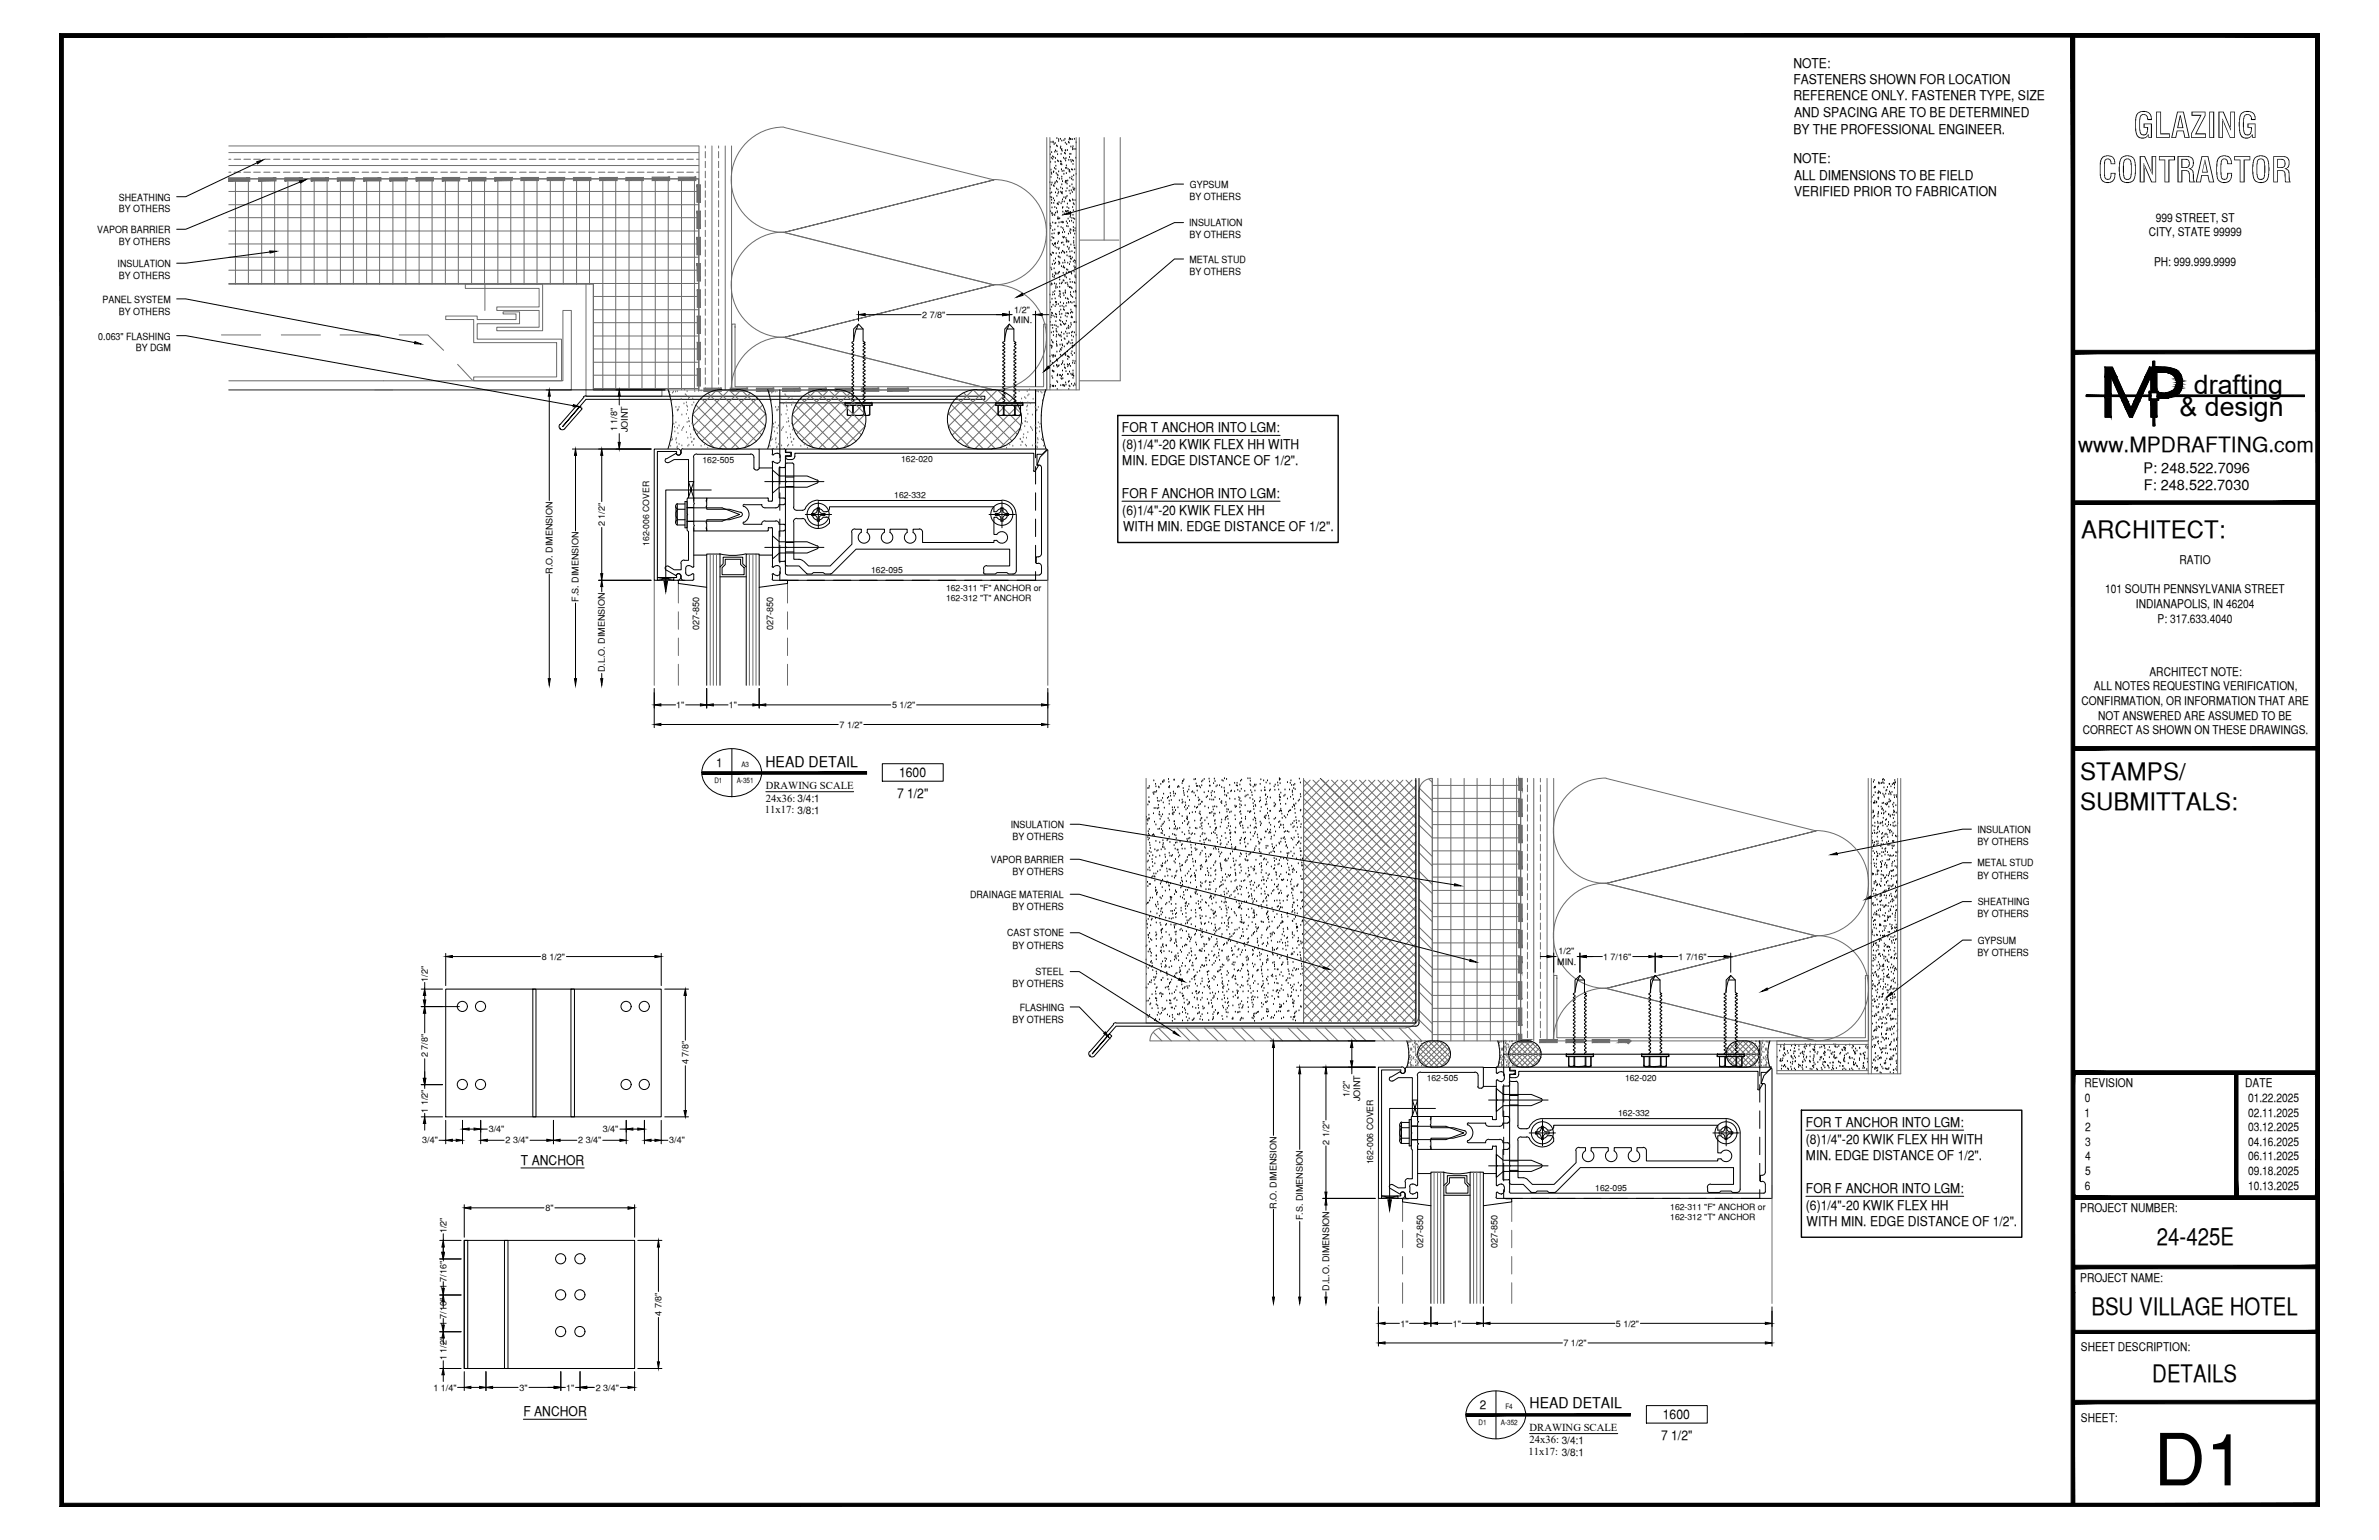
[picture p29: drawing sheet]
<svg xmlns="http://www.w3.org/2000/svg" width="432mm" height="279mm" viewBox="0 0 432 279" stroke-linecap="round" stroke-linejoin="round" font-family="sans-serif">
<defs><g id="words">
<text font-size="13.1" x="390.9" y="269.5">D1</text>
<g font-size="6.3">
<text x="387.2" y="25">GLAZING</text>
<text x="380.8" y="33.1">CONTRACTOR</text>
</g>
<g font-size="4.9">
<text x="398.2" y="71.5">drafting</text>
<text x="395.6" y="75.5">&amp; design</text>
</g>
<g font-size="4.4">
<text x="377.8" y="97.5">ARCHITECT:</text>
<text x="377.6" y="141.5">STAMPS/</text>
<text x="377.6" y="146.9">SUBMITTALS:</text>
<text x="391.5" y="225.8">24-425E</text>
<text x="379.6" y="238.5">BSU VILLAGE HOTEL</text>
<text x="390.7" y="250.7">DETAILS</text>
</g>
<text font-size="3.8" x="377.2" y="82">www.MPDRAFTING.com</text>
<g font-size="2.7">
<text x="138.9" y="139.1">HEAD DETAIL</text>
<text x="277.6" y="255.5">HEAD DETAIL</text>
</g>
<g font-size="2.6">
<text x="389.1" y="85.8">P: 248.522.7096</text>
<text x="389.1" y="89">F: 248.522.7030</text>
</g>
<g font-size="2.4">
<text x="325.5" y="12.3">NOTE:</text>
<text x="325.5" y="15.2">FASTENERS SHOWN FOR LOCATION</text>
<text x="325.5" y="18.2">REFERENCE ONLY. FASTENER TYPE, SIZE</text>
<text x="325.6" y="21.2">AND SPACING ARE TO BE DETERMINED</text>
<text x="325.5" y="24.3">BY THE PROFESSIONAL ENGINEER.</text>
<text x="325.5" y="29.5">NOTE:</text>
<text x="325.6" y="32.6">ALL DIMENSIONS TO BE FIELD</text>
<text x="325.6" y="35.6">VERIFIED PRIOR TO FABRICATION</text>
<text x="203.6" y="78.4">FOR T ANCHOR INTO LGM:</text>
<text x="203.7" y="81.4">(8)1/4&quot;-20 KWIK FLEX HH WITH</text>
<text x="203.7" y="84.4">MIN. EDGE DISTANCE OF 1/2&quot;.</text>
<text x="203.6" y="90.4">FOR F ANCHOR INTO LGM:</text>
<text x="203.7" y="93.4">(6)1/4&quot;-20 KWIK FLEX HH</text>
<text x="203.8" y="96.4">WITH MIN. EDGE DISTANCE OF 1/2&quot;.</text>
<text x="163.2" y="141">1600</text>
<text x="162.8" y="144.7">7 1/2&quot;</text>
<text x="327.8" y="204.5">FOR T ANCHOR INTO LGM:</text>
<text x="327.8" y="207.5">(8)1/4&quot;-20 KWIK FLEX HH WITH</text>
<text x="94.6" y="211.4">T ANCHOR</text>
<text x="327.8" y="210.5">MIN. EDGE DISTANCE OF 1/2&quot;.</text>
<text x="327.8" y="216.5">FOR F ANCHOR INTO LGM:</text>
<text x="327.8" y="219.5">(6)1/4&quot;-20 KWIK FLEX HH</text>
<text x="327.9" y="222.4">WITH MIN. EDGE DISTANCE OF 1/2&quot;.</text>
<text x="95" y="257">F ANCHOR</text>
<text x="301.8" y="257.5">1600</text>
<text x="301.5" y="261.2">7 1/2&quot;</text>
</g>
<g font-size="2.2">
<text x="391.3" y="40.2">999 STREET, ST</text>
<text x="390" y="42.9">CITY, STATE 99999</text>
<text x="391" y="48.2">PH: 999.999.9999</text>
<text x="382.1" y="107.6">101 SOUTH PENNSYLVANIA STREET</text>
<text x="395.6" y="102.3">RATIO</text>
<text x="387.7" y="110.3">INDIANAPOLIS, IN 46204</text>
<text x="391.6" y="113">P: 317.633.4040</text>
<text x="380" y="125.2">ALL NOTES REQUESTING VERIFICATION,</text>
<text x="390.1" y="122.6">ARCHITECT NOTE:</text>
<text x="377.8" y="127.9">CONFIRMATION, OR INFORMATION THAT ARE</text>
<text x="380.8" y="130.6">NOT ANSWERED ARE ASSUMED TO BE</text>
<text x="378" y="133.2">CORRECT AS SHOWN ON THESE DRAWINGS.</text>
<text x="130" y="139.2">1</text>
<text x="378.3" y="197.3">REVISION</text>
<text x="407.5" y="197.3">DATE</text>
<text x="378.3" y="202.6">1</text>
<text x="378.4" y="200">0</text>
<text x="408" y="200">01.22.2025</text>
<text x="408" y="202.6">02.11.2025</text>
<text x="378.5" y="205.2">2</text>
<text x="378.5" y="207.9">3</text>
<text x="408" y="205.2">03.12.2025</text>
<text x="408" y="207.9">04.16.2025</text>
<text x="378.4" y="215.8">6</text>
<text x="378.5" y="210.5">4</text>
<text x="378.5" y="213.2">5</text>
<text x="408" y="210.5">06.11.2025</text>
<text x="408" y="213.2">09.18.2025</text>
<text x="408" y="215.8">10.13.2025</text>
<text x="377.6" y="219.9">PROJECT NUMBER:</text>
<text x="377.6" y="232.5">PROJECT NAME:</text>
<text x="377.7" y="245.2">SHEET DESCRIPTION:</text>
<text x="268.6" y="255.7">2</text>
<text x="377.7" y="257.9">SHEET:</text>
</g>
<g font-size="1.9">
<text x="139" y="143.2">DRAWING SCALE</text>
<text x="138.8" y="147.6">11x17: 3/8:1</text>
<text x="139" y="145.4">24x36: 3/4:1</text>
<text x="277.6" y="259.7">DRAWING SCALE</text>
<text x="277.6" y="261.9">24x36: 3/4:1</text>
<text x="277.4" y="264">11x17: 3/8:1</text>
</g>
<g font-size="1.8">
<text x="216" y="34">GYPSUM</text>
<text x="21.6" y="36.4">SHEATHING</text>
<text x="21.6" y="38.5">BY OTHERS</text>
<text x="215.8" y="41">INSULATION</text>
<text x="215.9" y="36.3">BY OTHERS</text>
<text x="17.7" y="42.2">VAPOR BARRIER</text>
<text x="21.6" y="44.4">BY OTHERS</text>
<text x="215.9" y="47.6">METAL STUD</text>
<text x="215.9" y="43.2">BY OTHERS</text>
<text x="21.3" y="48.4">INSULATION</text>
<text x="21.6" y="50.6">BY OTHERS</text>
<text x="215.9" y="49.8">BY OTHERS</text>
<text x="18.6" y="54.9">PANEL SYSTEM</text>
<text x="21.6" y="57.1">BY OTHERS</text>
<text x="17.8" y="61.6">0.063&quot; FLASHING</text>
<text x="24.6" y="63.8">BY DGM</text>
<text x="183.5" y="150.2">INSULATION</text>
<text x="183.8" y="152.4">BY OTHERS</text>
<text x="358.9" y="151.1">INSULATION</text>
<text x="358.9" y="153.3">BY OTHERS</text>
<text x="179.8" y="156.5">VAPOR BARRIER</text>
<text x="183.8" y="158.8">BY OTHERS</text>
<text x="358.9" y="157.2">METAL STUD</text>
<text x="358.9" y="159.4">BY OTHERS</text>
<text x="176.1" y="162.9">DRAINAGE MATERIAL</text>
<text x="183.8" y="165.1">BY OTHERS</text>
<text x="358.9" y="166.4">BY OTHERS</text>
<text x="359" y="164.3">SHEATHING</text>
<text x="182.8" y="169.9">CAST STONE</text>
<text x="183.8" y="172.1">BY OTHERS</text>
<text x="358.9" y="173.4">BY OTHERS</text>
<text x="359" y="171.2">GYPSUM</text>
<text x="183.8" y="179.1">BY OTHERS</text>
<text x="188" y="176.9">STEEL</text>
<text x="183.8" y="185.5">BY OTHERS</text>
<text x="185.1" y="183.4">FLASHING</text>
</g>
<g font-size="1.6">
<text x="167.4" y="57.7">2 7/8&quot;</text>
<text x="183.9" y="58.7">MIN.</text>
<text x="184.1" y="56.7">1/2&quot;</text>
<text x="112" y="78.2" transform="rotate(-90 112 78.2)">1 1/8&quot;</text>
<text x="114" y="78.4" transform="rotate(-90 114 78.4)">JOINT</text>
<text x="127.5" y="83.9">162-505</text>
<text x="163.6" y="83.9">162-020</text>
<text x="109.8" y="95.4" transform="rotate(-90 109.8 95.4)">2 1/2&quot;</text>
<text x="162.3" y="90.3">162-332</text>
<text x="117.9" y="99.1" transform="rotate(-90 117.9 99.1)">162-006 COVER</text>
<text x="100.3" y="104.1" transform="rotate(-90 100.3 104.1)">R.O. DIMENSION</text>
<text x="158.1" y="103.9">162-095</text>
<text x="171.7" y="107.3">162-311 &quot;F&quot; ANCHOR or</text>
<text x="105" y="109.2" transform="rotate(-90 105 109.2)">F.S. DIMENSION</text>
<text x="171.7" y="109.1">162-312 &quot;T&quot; ANCHOR</text>
<text x="126.9" y="114.2" transform="rotate(-90 126.9 114.2)">027-850</text>
<text x="140.3" y="114.2" transform="rotate(-90 140.3 114.2)">027-850</text>
<text x="109.8" y="122" transform="rotate(-90 109.8 122)">D.L.O. DIMENSION</text>
<text x="122.7" y="128.5">1&quot;</text>
<text x="132.3" y="128.5">1&quot;</text>
<text x="161.9" y="128.5">5 1/2&quot;</text>
<text x="152.4" y="132">7 1/2&quot;</text>
<text x="282.9" y="173.2">1/2&quot;</text>
<text x="77.7" y="178.1" transform="rotate(-90 77.7 178.1)">1/2&quot;</text>
<text x="98.4" y="174.1">8 1/2&quot;</text>
<text x="282.6" y="175.1">MIN.</text>
<text x="291" y="174.1">1 7/16&quot;</text>
<text x="304.7" y="174.1">1 7/16&quot;</text>
<text x="77.7" y="191.8" transform="rotate(-90 77.7 191.8)">2 7/8&quot;</text>
<text x="125" y="193.1" transform="rotate(-90 125 193.1)">4 7/8&quot;</text>
<text x="259" y="196.2">162-505</text>
<text x="294.9" y="196.1">162-020</text>
<text x="77.7" y="201.9" transform="rotate(-90 77.7 201.9)">1 1/2&quot;</text>
<text x="244.9" y="198.9" transform="rotate(-90 244.9 198.9)">1/2&quot;</text>
<text x="246.9" y="199.8" transform="rotate(-90 246.9 199.8)">JOINT</text>
<text x="293.7" y="202.5">162-332</text>
<text x="76.6" y="207.5">3/4&quot;</text>
<text x="88.7" y="205.4">3/4&quot;</text>
<text x="91.8" y="207.5">2 3/4&quot;</text>
<text x="105" y="207.5">2 3/4&quot;</text>
<text x="109.4" y="205.4">3/4&quot;</text>
<text x="121.5" y="207.5">3/4&quot;</text>
<text x="241.2" y="207.6" transform="rotate(-90 241.2 207.6)">2 1/2&quot;</text>
<text x="249.2" y="211.3" transform="rotate(-90 249.2 211.3)">162-006 COVER</text>
<text x="99" y="219.8">8&quot;</text>
<text x="231.7" y="219.3" transform="rotate(-90 231.7 219.3)">R.O. DIMENSION</text>
<text x="236.5" y="221.4" transform="rotate(-90 236.5 221.4)">F.S. DIMENSION</text>
<text x="289.6" y="216.2">162-095</text>
<text x="303.1" y="219.5">162-311 &quot;F&quot; ANCHOR or</text>
<text x="303.1" y="221.3">162-312 &quot;T&quot; ANCHOR</text>
<text x="81" y="223.7" transform="rotate(-90 81 223.7)">1/2&quot;</text>
<text x="258.3" y="226.4" transform="rotate(-90 258.3 226.4)">027-850</text>
<text x="271.8" y="226.4" transform="rotate(-90 271.8 226.4)">027-850</text>
<text x="81" y="233.9" transform="rotate(-90 81 233.9)">1 7/16&quot;</text>
<text x="120.1" y="238.8" transform="rotate(-90 120.1 238.8)">4 7/8&quot;</text>
<text x="241.2" y="234.2" transform="rotate(-90 241.2 234.2)">D.L.O. DIMENSION</text>
<text x="81" y="240.6" transform="rotate(-90 81 240.6)">1 7/16&quot;</text>
<text x="254.2" y="240.7">1&quot;</text>
<text x="263.7" y="240.7">1&quot;</text>
<text x="283.8" y="244.2">7 1/2&quot;</text>
<text x="293.3" y="240.7">5 1/2&quot;</text>
<text x="81" y="246.8" transform="rotate(-90 81 246.8)">1 1/2&quot;</text>
<text x="78.7" y="252.3">1 1/4&quot;</text>
<text x="94.3" y="252.3">3&quot;</text>
<text x="102.7" y="252.3">1&quot;</text>
<text x="108.1" y="252.3">2 3/4&quot;</text>
</g>
<g font-size="1.3">
<text x="129.7" y="142.1">D1</text>
<text x="133.7" y="142.1">A-351</text>
<text x="134.6" y="139.2">A3</text>
<text x="273.2" y="255.7">F4</text>
<text x="268.4" y="258.6">D1</text>
<text x="272.4" y="258.6">A-352</text>
</g>
</g></defs>
<!-- layer: SURROUNDING CONDITIONS -->
<g fill="none" stroke="#6c6c6c" stroke-width=".18">
<path d="M41.5 39.5h85.3M41.5 37.1h85.3M41.5 34.7h85.3M41.5 30h85.3M41.5 27.7h85.3M41.5 31.2h.4M41.5 28.9h.4M41.5 26.5h85.3M41.5 32.3v.6M42.5 31.2h1.2M42.5 28.9h1.2M42.7 32.6v19"/>
<path d="M44.3 31.2h1.2M44.3 28.9h1.2M45.1 32.6v19M46 31.2h1.2M46 28.9h1.2M47.5 32.6v19M47.9 31.2h1.1M47.9 28.9h1.1M49.7 31.2h1.1M49.7 28.9h1.1M49.8 32.6v19M51.4 31.2h1.2"/>
<path d="M51.4 28.9h1.2M52.3 32.6v19M53.2 31.2h1.2M53.2 28.9h1.2M54.6 32.6v19M55 31.2h1.2M55 28.9h1.2M56.8 31.2h1.2M56.8 28.9h1.2M57 32.6v19M58.5 31.2h1.3M58.5 28.9h1.3"/>
<path d="M59.4 32.6v19M60.3 31.2h1.2M60.3 28.9h1.2M61.8 32.6v19M62.2 31.2h1.1M62.2 28.9h1.1M63.9 31.2h1.2M63.9 28.9h1.2M64.1 32.5v19.1M65.7 31.2h1.2M65.7 28.9h1.2M66.5 32.5v19.1"/>
<path d="M67.5 31.2h1.2M67.5 28.9h1.2M68.9 32.5v19.1M69.3 31.2h1.2M69.3 28.9h1.2M71.1 31.2h1.2M71.1 28.9h1.2M71.3 32.5v19.1M72.8 31.2h1.2M72.8 28.9h1.2M73.7 32.5v19.1M74.6 31.2h1.2"/>
<path d="M74.6 28.9h1.2M76.1 32.5v19.1M76.5 31.2h1.1M76.5 28.9h1.1M78.2 31.2h1.2M78.2 28.9h1.2M78.4 32.5v19.1M80 31.2h1.2M80 28.9h1.2M80.8 32.5v19.1M81.8 31.2h1.2M81.8 28.9h1.2"/>
<path d="M83.2 32.5v19.1M83.6 31.2h1.2M83.6 28.9h1.2M85.3 31.2h1.3M85.3 28.9h1.3M85.6 32.5v19.1M87.1 31.2h1.2M87.1 28.9h1.2M87.9 32.5v19.1M88.9 31.2h1.2M88.9 28.9h1.2M90.4 32.5v19.1"/>
<path d="M90.7 31.2h1.2M90.7 28.9h1.2M92.5 31.2h1.2M92.5 28.9h1.2M92.7 32.5v19.1M94.3 31.2h1.2M94.3 28.9h1.2M95.1 32.5v19.1M96.1 31.2h1.2M96.1 28.9h1.2M97.5 32.5v19.1M97.9 31.2h1.2"/>
<path d="M97.9 28.9h1.2M99.6 31.2h1.2M99.6 28.9h1.2M99.9 32.5v19.1M101.4 31.2h1.2M101.4 28.9h1.2M102.2 32.5v19.1M103.2 31.2h1.2M103.2 28.9h1.2M104.6 32.4v19.2M105 31.2h1.2M105 28.9h1.2"/>
<path d="M106.8 31.2h1.1M106.8 28.9h1.1M107 32.4v19.2M108.6 31.2h1.2M108.6 28.9h1.2M109.4 32.4v38.3M110.4 31.2h1.2M110.4 28.9h1.2M111.8 32.4v38.3M112.1 31.2h1.2M112.1 28.9h1.2M113.9 31.2h1.2"/>
<path d="M113.9 28.9h1.2M114.2 32.4v38.3M115.7 31.2h1.2M115.7 28.9h1.2M116.5 32.4v38.3M117.5 31.2h1.2M117.5 28.9h1.2M118.9 32.4v38.3M119.3 31.2h1.2M119.3 28.9h1.2M121.1 31.2h1.1M121.1 28.9h1.1"/>
<path d="M121.3 32.4v38.3M122.9 31.2h1.2M122.9 28.9h1.2M123.7 32.4v38.3M124.7 31.2h1.2M124.7 28.9h1.2M126 32.4v38.3M126.4 31.2h.4M126.4 28.9h.4M126.8 32.4h-85.3h85.3v38.3h-19.1v-19.1h-66.2M126.9 26.5v44.2M128 26.5v.4"/>
<path d="M128 27.5v1.1M128 29.3v1.1M128 31.1v1.2M128 32.8v1.2M128 34.6v1.2M128 36.4v1.2M128 38.2v1.2M128 39.9v1.2M129.2 26.5v44.2M130.4 26.5v.4M130.4 27.5v1.1M130.4 29.3v1.1"/>
<path d="M130.4 31.1v1.2M130.4 32.8v1.2M130.4 34.6v1.2M130.4 36.4v1.2M130.4 38.2v1.2M130.4 39.9v1.2M131.6 26.5v44.2M132.8 26.5v44.2M142.3 23.1a9.6 9.6 0 0 0-9.6 9.5 9.6 9.6 0 0 0 9.6 9.6M142.3 23.1l38.1 9.5M180.4 32.6a9.6 9.6 0 0 1 9.5 9.5 9.6 9.6 0 0 1-9.5 9.6M190 25v45.7"/>
<path d="M190.6 25v45.7M195.3 25v45.7M195.9 25v45.7l-69 .1M200.4 25v18.6M203.3 25v44.1h-7.4M41.5 51.4h85.3M41.5 49h85.3M41.5 46.7h85.3M41.5 44.3h85.3M41.5 41.9h85.3M80.9 57.3h5.7v.7h7.1v-1h-2.4v-.4h3v2.1h-7.7v2.8h15.3v7.6h-15.9v-.7h15v-6.2h-15v-4.2h-5.1zM84.5 51.6h14v8.4h-8.3v-.6h7.7v-3.1h-7.7v-.6h7.7v-3.4h-13.4z"/>
<path d="M88 51.6v4.7M106.4 51.6v20.3h13.7v-1.2h-12.4v-19.1M107.7 58.5h19.1M107.7 56.2h19.1M107.7 53.8h19.1M128 41.8v1.1M128 43.6v1.1M128 45.3v1.2M128 47.1v1.2M128 48.9v1.2M128 50.7v1.2M128 52.5v1.2"/>
<path d="M128 54.2v1.2M128 56.1v1.1M128 57.8v1.2M128 59.6v1.2M130.4 41.8v1.1M130.4 43.6v1.1M130.4 45.3v1.2M130.4 47.1v1.2M130.4 48.9v1.2M130.4 50.7v1.2M130.4 52.5v1.2M130.4 54.2v1.2"/>
<path d="M130.4 56.1v1.1M130.4 57.8v1.2M130.4 59.6v1.2M133.4 59.4v-.6h-.6v11.9h57.2v-11.9h-.6v.6M133.4 59.4v10.8h56v-10.8M133.4 59.4h.1M142.3 42.1a9.6 9.6 0 0 0-9.6 9.6 9.6 9.6 0 0 0 9.6 9.5M142.3 42.2l38.1-9.6-38.1 9.6M142.3 42.2l38.1 9.5M180.4 51.6a9.6 9.6 0 0 1 9.5 9.6 9.6 9.6 0 0 1-9.5 9.5M189.4 59.4h.1M195.9 43.6h7.2"/>
<path d="M40.2 60.8h7.1M41.5 69.1h60.7v-12.8h1.5v14.4h-35.7M41.5 70.7h62.2M51.1 60.8h7.1M61.7 60.8h7.2M72.5 60.8h5.2l2.8 2.8M83.1 66.1l2.6 2.9M107.7 70.5h19.1M107.7 68.1h19.1M107.7 65.7h19.1M107.7 63.3h19.1M107.7 61h19.1"/>
<path d="M125.8 75.2l6.2 6.3M125.9 77.2l6.4-6.5 6.6 6.6-3.8 4M125.9 77.6l3.7 3.6M126.4 73.5l7.8 7.9M127.3 72.3l8.7 8.7M128 61.4v1.2M128 63.2v1.2M128 65v1.2M128 66.7v1.2M128 68.5v1.2M128 70.4v.3M128.5 71.4l8.8 8.7"/>
<path d="M130 70.8l-4.2 4.3M130.2 70.8l8.1 8.1M130.4 61.4v1.2M130.4 63.2v1.2M130.4 65v1.2M130.4 66.7v1.2M130.4 68.5v1.2M130.4 70.4v.3M134.5 70.7l-8 8.1M134.6 70.8l4.5 4.4M136.2 71.3l-8.8 8.7M137.5 72.2l-8.7 8.7"/>
<path d="M138.4 73.5l-7.9 7.9M139 75.1l-6.3 6.4M142.3 61.2a9.6 9.6 0 0 0-9.6 9.5M142.3 61.2l38.1-9.5-38.1 9.5M142.3 61.2l38.1 9.5M143.8 75.2l6.3 6.3M143.9 77.2l6.5-6.5 6.6 6.6-3.9 4M144 77.6l3.6 3.6M144.4 73.5l7.9 7.9M145.4 72.3l8.7 8.7M146.6 71.4l8.8 8.7M148.1 70.8l-4.2 4.3"/>
<path d="M148.3 70.8l8.1 8.1M152.6 70.7l-8.1 8.1M152.7 70.8l4.4 4.4M154.2 71.3l-8.7 8.7M155.6 72.2l-8.7 8.7M156.5 73.5l-7.9 7.9M157.1 75.1l-6.4 6.4M172.1 75.1l6.4 6.4M172.2 77.3l3.9 4M172.7 73.5l8 7.9M173.7 72.2l8.7 8.7M174.9 71.3l8.8 8.7"/>
<path d="M176.5 70.8l-4.4 4.4M176.7 70.7l8 8.1M181 70.8l-8.2 8.1M181.1 70.8l4.3 4.3M182.6 71.4l-8.7 8.7M183.8 72.3l-8.6 8.7M184.8 73.5l-7.8 7.9M185.2 77.6l-3.7 3.6M185.3 77.2l-6.5-6.5-6.7 6.6M185.4 75.2l-6.3 6.3M208 141.2v44.4h28.6v-44.4M236.6 141.5v44.1h20.4v-44.1"/>
<path d="M236.6 158.3l20.4 20.5M236.6 156.7l20.4 20.3M236.6 154.9l20.4 20.5M236.6 153.3l20.4 20.4M236.6 151.6l20.4 20.4M236.6 149.9l20.4 20.4M236.6 148.2l20.4 20.5M236.6 146.6l20.4 20.3M236.6 144.8l20.4 20.5M236.6 143.2l20.4 20.4M236.7 141.5l20.3 20.4M237.8 141.5l-1.2 1.2"/>
<path d="M238.3 141.5l18.7 18.7M239.5 141.5l-2.9 3M240 141.5l17 17.1M241.2 141.5l-4.6 4.6M241.7 141.5l15.3 15.3M242.8 141.5l-6.2 6.3M243.4 141.5l13.6 13.7M244.5 141.5l-7.9 8M245 141.5l12 12M246.2 141.5l-9.6 9.7M246.8 141.5l10.2 10.3M247.9 141.5l-11.3 11.3"/>
<path d="M248.4 141.5l8.6 8.6M249.6 141.5l-13 13.1M250.1 141.5l6.9 7M251.3 141.5l-14.7 14.7M251.8 141.5l5.2 5.2M252.9 141.5l-16.3 16.4M253.5 141.5l3.5 3.6M254.6 141.5l-18 18.1M255.2 141.5l1.8 1.9M256.3 141.5l-19.7 19.8M256.9 141.5l.1 .2M257 142.6l-20.4 20.4"/>
<path d="M257 144.3l-20.4 20.4M257 145.9l-20.4 20.5M257 147.6l-20.4 20.4M257 149.3l-20.4 20.4M257 151l-20.4 20.4M257 152.7l-20.4 20.4M257 154.4l-20.4 20.4M257 156l-20.4 20.5M257 157.7l-20.4 20.4M257 159.4l-20.4 20.4M257.6 143.6h.1M257.6 158.1l2.4 2.4"/>
<path d="M257.6 149.7l2.4 2.3h16M257.6 159.8l2.4 2.3M257.6 154.7l2.4 2.4M257.6 144.6l2.4 2.4M257.6 153l2.4 2.4M257.6 148l2.4 2.4M257.6 143.6v40.5M257.6 143l2.4 2.3M259.3 141.4l.7 .5M259.9 141.2a2.38 2.38 0 0 0-2.3 2.4M260 159.1h16M260 156.8h16"/>
<path d="M260 154.4h16M260 149.6h16M260 147.3h16M260 144.8h16M260 142.5h16M261 141.2v47.6M263.3 141.2v47.6M265.7 141.2v47.6M268.1 141.2v47.6M270.5 141.2v47.6M272.9 141.2v47.6M275.3 141.2v47.6"/>
<path d="M276 141.2v47.6h-16v-47.6v47.6h-51.3M276 141.2v47.6M277.2 141.2v.7M277.2 142.4v1.2M277.2 144.2v1.2M277.2 146v1.2M277.2 147.8v1.2M277.2 149.6v1.1M277.2 151.4v1.2M277.2 153.2v1.2M277.2 154.9v1.2M277.2 156.7v1.2"/>
<path d="M277.2 158.5v1.2M278.4 141.2v47.6M279.6 141.2v.7M279.6 142.4v1.2M279.6 144.2v1.2M279.6 146v1.2M279.6 147.8v1.2M279.6 149.6v1.1M279.6 151.4v1.2M279.6 153.2v1.2M279.6 154.9v1.2M279.6 156.7v1.2"/>
<path d="M279.6 158.5v1.2M280.8 141.2v47.6M282 141.2v47.6M291.5 141.2a9.6 9.6 0 0 0-9.6 9.5 9.6 9.6 0 0 0 9.6 9.6M291.5 141.2l38.1 9.5M329.6 150.7a9.6 9.6 0 0 1 9.6 9.5 9.6 9.6 0 0 1-9.6 9.6l-38.1-9.5M339.1 141.2v53.6M339.7 141.2v53.6M344.4 141.2v53.6M345 141.2v53.6h-22.5v-6h16.6M236.6 178.6l6.7 6.7M236.6 176.8l8.4 8.5"/>
<path d="M236.6 175.2l10.2 10.1M236.6 173.5l11.8 11.8M236.6 171.8l13.5 13.5M236.6 170.1l15.2 15.2M236.6 168.5l16.9 16.8M236.6 166.8l18.5 18.5M236.6 165.1l20.3 20.2M236.6 163.4l20.4 20.4M236.6 161.7l20.4 20.4M236.6 160l20.4 20.5M257 161.1l-20.4 20.4M257 162.8l-20.4 20.4"/>
<path d="M257 164.5l-20.4 20.3M257 166.1l-19.2 19.2M257 167.8l-17.5 17.5M257 169.5l-15.8 15.8M257 171.2l-14.2 14.1M257 172.8l-12.5 12.5M257 174.6l-10.7 10.7M257 176.2l-9.1 9.1M257 177.9l-7.4 7.4M257 179.6l-5.7 5.7M257.6 180l2.4 2.4M257.6 174.9l2.4 2.4"/>
<path d="M257.6 169.9l2.4 2.4M257.6 164.8l2.4 2.4M257.6 178.3l2.4 2.4M257.6 173.2l2.4 2.4M257.6 168.2l2.4 2.4M257.6 163.1l2.4 2.4M260 178.2h16M260 175.8h16M260 173.4h16M260 171.1h16M260 168.7h16M260 166.3h16"/>
<path d="M260 163.9h16M260 161.5h16M277.2 160.3v1.2M277.2 162.1v1.2M277.2 163.9v1.1M277.2 165.7v1.2M277.2 167.4v1.3M277.2 169.2v1.2M277.2 171v1.2M277.2 172.8v1.2M277.2 174.6v1.2M277.2 176.4v1.1"/>
<path d="M277.2 178.2v1.1M277.2 180v1.2M279.6 160.3v1.2M279.6 162.1v1.2M279.6 163.9v1.1M279.6 165.7v1.2M279.6 167.4v1.3M279.6 169.2v1.2M279.6 171v1.2M279.6 172.8v1.2M279.6 174.6v1.2M279.6 176.4v1.1"/>
<path d="M279.6 178.2v1.1M279.6 180v1.2M282.6 177.5v-.5h-.6v11.8h57.2v-11.8h-.6v.5M282.6 177.5v10.8h56v-10.8M282.6 177.5h.1M291.5 160.2a9.6 9.6 0 0 0-9.6 9.6 9.6 9.6 0 0 0 9.6 9.5M291.5 179.3a9.6 9.6 0 0 0-9.6 9.5M291.5 179.3l38.1-9.5-38.1 9.5M291.5 160.3l38.1-9.6-38.1 9.6M329.6 169.7a9.6 9.6 0 0 1 9.6 9.6 9.6 9.6 0 0 1-9.6 9.5l-38.1-9.5M338.6 177.5h.1M209.4 187.3l1.5 1.5"/>
<path d="M210.4 186.6l2.2 2.2M211.1 186.4a2.38 2.38 0 0 0-2.4 2.4M211.1 186.5h44.1M213.6 186.5l2.4 2.3M215.3 186.5l2.4 2.3M218.6 186.5l2.4 2.3M220.3 186.5l2.4 2.3M223.7 186.5l2.4 2.3M225.4 186.5l2.4 2.3M228.7 186.5l2.4 2.3M230.4 186.5l2.4 2.3M233.8 186.5l2.4 2.3"/>
<path d="M235.5 186.5l2.4 2.3M236.6 185.3h.1M236.6 183.6l1.7 1.7M236.6 181.9l3.4 3.4M236.6 180.2l5.1 5.1M238.8 186.5l2.4 2.3M240.5 186.5l2.4 2.3M243.9 186.5l2.4 2.3M245.6 186.5l2.4 2.3M248.9 186.5l2.4 2.3M250.6 186.5l2.4 2.3M254 186.5l2.3 2.3"/>
<path d="M255.7 186.4l2.4 2.4M257 181.3l-4 4M257 182.9l-2.4 2.4M257 184.7l-.7 .6M257.4 191.8l2.9-3 2.9 3-1.7 1.7M257.4 190.9l2.8 2.7M257.4 184.9l2.6 2.5M257.4 191.9l1.7 1.6M257.6 184.1a2.38 2.38 0 0 1-2.4 2.3M257.6 183.3l2.4 2.4M257.6 190.1l3.5 3.5M258 189.6l3.9 3.8"/>
<path d="M258.6 189.2l3.9 3.8M259.3 188.9l-1.9 1.9M259.3 188.9l3.7 3.6M260 187.7h16M260 185.4h16M260 182.9h16M260 180.6h16M261.2 188.9l-3.5 3.6M261.3 188.9l2 2M262 189.2l-3.9 3.8M262.6 189.5l-3.9 3.9M263 190.1l-3.5 3.5"/>
<path d="M263.3 190.8l-2.9 2.8M273.9 191.8l2.8-3 3 3-1.8 1.7M273.9 190.9l2.7 2.7M273.9 191.9l1.6 1.6M274.1 190.1l3.5 3.5M274.5 189.6l3.9 3.8M275.1 189.2l3.9 3.8M275.7 188.9l-1.8 1.9M275.8 188.9l3.6 3.6M277.2 181.7v1.2M277.2 183.5v1.2M277.2 185.3v1.2"/>
<path d="M277.2 187.1v1.2M278.4 189.2l-3.8 3.8M279 189.5l-3.8 3.9M279.5 190.1l-3.5 3.5M279.6 181.7v1.2M279.6 183.5v1.2M279.6 185.3v1.2M279.6 187.1v1.2M279.7 190.9l-2-2-3.6 3.6M279.7 190.8l-2.8 2.8M296 188.9l-.5 .5M313.4 190.8l2.8 2.8"/>
<path d="M313.7 190.1l3.5 3.5M314.1 189.5l3.8 3.9M314.6 189.2l3.9 3.8M315.3 188.9l-1.9 2M315.4 188.9l3.6 3.6M317.3 188.9l-3.6 3.6M317.4 188.9l1.9 1.9M318.1 189.2l-3.9 3.8M318.6 189.6l-3.8 3.8M319 190.1l-3.5 3.5M319.2 191.9l-1.6 1.6M319.3 191.8l-2.9-3-3 3 1.8 1.7"/>
<path d="M319.3 190.9l-2.8 2.7M322.5 194.2h16.6M322.5 189.5h16.6"/>
</g>
<g fill="none" stroke="#000" stroke-width=".18">
<path d="M190.6 33.1h.1M190.6 28.1h.1M190.6 26.7h.1M190.6 35.1h.1M190.6 34.3h.1M190.6 35.8h.1M190.7 29.5h.1M190.7 38.4h.1M190.8 32.2h.1M190.8 30.9h.1M190.8 25.8h.1M190.8 33.6h.1"/>
<path d="M190.8 31.4h.1M190.8 28.7h.1M190.9 36.3h.1M190.9 35h.1M190.9 36.9h.1M190.9 27.7h.1M190.9 35.9h.1M190.9 31.6h.1M190.9 37.7h.1M190.9 38.7h.1M190.9 33.2h.1M190.9 38.8h.1"/>
<path d="M191 39.1h.1M191.1 28.9h.1M191.1 28.4h.1M191.1 25.8h.1M191.1 25.9h.1M191.2 31.3h.1M191.2 36.1h.1M191.2 33.7h.1M191.3 36.9h.1M191.3 31.2h.1M191.3 28.6h.1M191.3 26.2h.1"/>
<path d="M191.3 39h.1M191.3 33.8h.1M191.4 30.5h.1M191.4 36.4h.1M191.5 27.6h.1M191.5 37.7h.1M191.5 33.4h.1M191.5 39.1h.1M191.5 26h.1M191.5 33.1h.1M191.5 29.5h.1M191.6 28.8h.1"/>
<path d="M191.6 27.4h.1M191.6 38.7h.1M191.6 35h.1M191.6 30.2h.1M191.6 30.7h.1M191.7 31.5h.1M191.8 34.3h.1M191.8 32.9h.1M191.8 37.8h.1M191.8 26.5h.1M191.8 35.6h.1M191.8 27.6h.1"/>
<path d="M191.8 25.1h.1M191.9 38.4h.1M191.9 37h.1M191.9 38.6h.1M191.9 33.1h.1M191.9 31.7h.1M191.9 26.6h.1M192 39.8h.1M192 32.3h.1M192 28.1h.1M192 37h.1M192 29.2h.1"/>
<path d="M192 39.5h.1M192 35.2h.1M192 34.5h.1M192 31.9h.1M192.1 29.3h.1M192.1 37.1h.1M192.2 34.9h.1M192.2 31.2h.1M192.2 25.7h.1M192.2 25.3h.1M192.2 39.8h.1M192.2 36.8h.1"/>
<path d="M192.3 32.5h.1M192.3 39.7h.1M192.5 25.3h.1M192.5 29.3h.1M192.5 26.9h.1M192.5 26.7h.1M192.5 34.9h.1M192.5 34.1h.1M192.5 29.8h.1M192.6 29.4h.1M192.6 28h.1M192.6 37h.1"/>
<path d="M192.6 29.8h.1M192.7 30.8h.1M192.7 35.1h.1M192.7 27.2h.1M192.7 33.5h.1M192.7 32.1h.1M192.7 25.6h.1M192.7 27.1h.1M192.7 32.5h.1M192.7 29.9h.1M192.8 34.9h.1M192.8 36.6h.1"/>
<path d="M192.8 31.1h.1M192.8 27.4h.1M192.8 35.2h.1M192.8 36.3h.1M192.8 33h.1M192.8 34.3h.1M192.8 37.8h.1M192.9 39.1h.1M192.9 37.7h.1M192.9 38.5h.1M193 28.7h.1M193.1 31.1h.1"/>
<path d="M193.1 25.5h.1M193.1 35.9h.1M193.1 31.6h.1M193.2 36.6h.1M193.2 38.8h.1M193.2 27.8h.1M193.3 28.9h.1M193.3 25.3h.1M193.4 26h.1M193.4 27.4h.1M193.4 33.1h.1M193.4 27.9h.1"/>
<path d="M193.4 32.9h.1M193.4 29.2h.1M193.4 36.1h.1M193.4 38.4h.1M193.4 30.5h.1M193.5 28.8h.1M193.5 38.4h.1M193.5 34.7h.1M193.5 35.8h.1M193.5 33.2h.1M193.5 31.5h.1M193.5 30.1h.1"/>
<path d="M193.5 38.5h.1M193.6 32.9h.1M193.6 30.5h.1M193.6 26.2h.1M193.7 35.6h.1M193.7 34.2h.1M193.7 37.7h.1M193.7 33.4h.1M193.7 37h.1M193.7 27.3h.1M193.8 38.4h.1M193.8 32.8h.1"/>
<path d="M193.9 39.8h.1M193.9 38.4h.1M193.9 30.7h.1M193.9 25.8h.1M194 29.1h.1M194 37.8h.1M194.1 34.7h.1M194.1 25.4h.1M194.1 31.1h.1M194.1 26h.1M194.1 30.9h.1M194.1 25.1h.1"/>
<path d="M194.1 36.4h.1M194.1 28.6h.1M194.2 36.5h.1M194.2 32.3h.1M194.2 28h.1M194.2 33.8h.1M194.2 31.2h.1M194.2 39.4h.1M194.2 35.2h.1M194.3 25.3h.1M194.3 39.1h.1M194.4 28h.1"/>
<path d="M194.4 26.7h.1M194.4 29.1h.1M194.4 25.3h.1M194.4 29.4h.1M194.4 34.6h.1M194.5 30.8h.1M194.5 32.5h.1M194.6 33.5h.1M194.6 32.1h.1M194.6 39.6h.1M194.6 34.9h.1M194.6 25.3h.1"/>
<path d="M194.7 37.7h.1M194.7 36.3h.1M194.7 30.9h.1M194.7 27.2h.1M194.7 26.9h.1M194.7 29.1h.1M194.8 39.1h.1M194.8 36.4h.1M194.8 32.7h.1M194.8 34.1h.1M194.8 29.8h.1M194.8 26.6h.1"/>
<path d="M194.8 38.2h.1M194.8 37h.1M194.8 34.4h.1M194.8 29.3h.1M194.9 39.7h.1M194.9 31.9h.1M194.9 27.1h.1M194.9 37.1h.1M194.9 34.5h.1M195 25.3h.1M195.1 30.8h.1M195.1 34.3h.1"/>
<path d="M195.1 39.8h.1M195.1 36.4h.1M195.3 27.1h.1M195.3 28.7h.1M195.3 25.9h.1M195.3 31.6h.1M190.6 53.5h.1M190.6 54.9h.1M190.6 40.6h.1M190.6 58.5h.1M190.6 41h.1M190.7 56.3h.1"/>
<path d="M190.7 46.2h.1M190.7 41.5h.1M190.8 59.1h.1M190.8 57.7h.1M190.8 51.8h.1M190.8 48.6h.1M190.8 43.7h.1M190.8 41.1h.1M190.8 57.3h.1M190.8 51.5h.1M190.8 46.4h.1M190.9 55.8h.1"/>
<path d="M190.9 56.8h.1M190.9 49h.1M190.9 42.5h.1M190.9 43.1h.1M190.9 54.3h.1M190.9 51.6h.1M191 48h.1M191 44.3h.1M191 45.9h.1M191 56.9h.1M191.1 41.8h.1M191.1 40.4h.1"/>
<path d="M191.1 59.1h.1M191.1 53.5h.1M191.1 49.8h.1M191.1 50.2h.1M191.1 59.6h.1M191.1 43.2h.1M191.1 55.4h.1M191.1 57.3h.1M191.1 53.1h.1M191.2 46h.1M191.2 44.6h.1M191.3 47.4h.1"/>
<path d="M191.3 43.2h.1M191.3 48.8h.1M191.3 42.4h.1M191.3 50.4h.1M191.4 51.5h.1M191.4 50.1h.1M191.4 53.5h.1M191.4 47.9h.1M191.4 44.3h.1M191.5 52.9h.1M191.5 59.1h.1M191.5 57.5h.1"/>
<path d="M191.5 41.7h.1M191.5 55.6h.1M191.5 54.2h.1M191.5 44.8h.1M191.5 40.6h.1M191.5 49.5h.1M191.5 44.4h.1M191.6 57h.1M191.6 44.2h.1M191.6 47.8h.1M191.6 54.9h.1M191.6 47h.1"/>
<path d="M191.6 58.4h.1M191.6 49.8h.1M191.6 40.5h.1M191.6 52h.1M191.6 52.3h.1M191.6 49.7h.1M191.7 59.8h.1M191.7 55.3h.1M191.7 51.6h.1M191.7 46h.1M191.7 59.2h.1M191.7 54.9h.1"/>
<path d="M191.8 57.1h.1M191.8 57.6h.1M191.8 45h.1M191.9 52.2h.1M192 44.2h.1M192 41.1h.1M192 49.7h.1M192 59.4h.1M192.1 43.9h.1M192.1 42.5h.1M192.1 55.2h.1M192.1 46.6h.1"/>
<path d="M192.1 42.4h.1M192.1 42.3h.1M192.2 45.3h.1M192.2 49.5h.1M192.2 47.6h.1M192.2 48h.1M192.2 46.7h.1M192.2 40.4h.1M192.2 53.8h.1M192.2 45h.1M192.2 42.4h.1M192.3 49.4h.1"/>
<path d="M192.3 46h.1M192.3 42.3h.1M192.3 56.6h.1M192.3 52.9h.1M192.3 47.7h.1M192.3 52.1h.1M192.3 50.8h.1M192.3 57.1h.1M192.3 51.5h.1M192.3 47.8h.1M192.3 58.2h.1M192.3 50.4h.1"/>
<path d="M192.4 53.5h.1M192.4 53.3h.1M192.4 46.8h.1M192.4 55.6h.1M192.4 53h.1M192.5 54.9h.1M192.5 58.9h.1M192.5 54h.1M192.5 57.7h.1M192.5 56.3h.1M192.5 58.3h.1M192.6 59.1h.1"/>
<path d="M192.6 40.4h.1M192.6 41.3h.1M192.7 51.5h.1M192.7 45.9h.1M192.7 48.4h.1M192.7 44.1h.1M192.7 57h.1M192.8 55.6h.1M192.8 51.3h.1M192.8 40.3h.1M192.8 42.2h.1M192.8 58.5h.1"/>
<path d="M192.8 45.6h.1M192.9 47.8h.1M192.9 44.1h.1M192.9 41.5h.1M192.9 43.1h.1M192.9 40.4h.1M193 40.4h.1M193 53.3h.1M193 49.6h.1M193 48.6h.1M193 50.9h.1M193 45.7h.1"/>
<path d="M193 43.2h.1M193 41.8h.1M193 58.8h.1M193 55.1h.1M193 56.2h.1M193 48.4h.1M193.1 44.5h.1M193.1 55.8h.1M193.1 53.7h.1M193.1 51h.1M193.2 45.9h.1M193.2 43.1h.1"/>
<path d="M193.2 56.3h.1M193.2 48.6h.1M193.2 47.3h.1M193.2 42.2h.1M193.2 58.9h.1M193.3 50h.1M193.3 47.7h.1M193.3 50.2h.1M193.4 52.8h.1M193.4 51.4h.1M193.4 53.2h.1M193.4 57.3h.1"/>
<path d="M193.4 53.1h.1M193.4 54.2h.1M193.4 58.8h.1M193.5 56.9h.1M193.5 55.6h.1M193.5 43.2h.1M193.5 58.3h.1M193.5 49.5h.1M193.5 43.9h.1M193.5 40.3h.1M193.5 50.4h.1M193.5 43.6h.1"/>
<path d="M193.6 59.7h.1M193.6 55.1h.1M193.6 45.8h.1M193.6 49h.1M193.6 41.1h.1M193.7 51.4h.1M193.7 57.5h.1M193.7 46.4h.1M193.7 43.8h.1M193.7 56.9h.1M193.7 44.8h.1M193.7 40.6h.1"/>
<path d="M193.7 54.2h.1M193.8 47.8h.1M193.8 51.7h.1M193.8 49h.1M193.9 41.1h.1M193.9 43.9h.1M193.9 52h.1M193.9 59.5h.1M193.9 54.4h.1M193.9 42.5h.1M193.9 49.5h.1M193.9 59.2h.1"/>
<path d="M193.9 54.9h.1M193.9 57h.1M194 45.3h.1M194 43.9h.1M194 55h.1M194 59.6h.1M194.1 46.6h.1M194.1 45h.1M194.1 48h.1M194.1 40.2h.1M194.1 52.2h.1M194.2 50.7h.1"/>
<path d="M194.2 49.4h.1M194.2 45.7h.1M194.2 42h.1M194.2 52.1h.1M194.2 51.2h.1M194.2 47.6h.1M194.2 59.4h.1M194.2 41.7h.1M194.3 54.9h.1M194.3 53.5h.1M194.3 56.8h.1M194.3 53.1h.1"/>
<path d="M194.3 46.6h.1M194.3 42.4h.1M194.3 47h.1M194.4 56.3h.1M194.4 58.7h.1M194.4 44.4h.1M194.4 41.8h.1M194.4 59h.1M194.4 57.7h.1M194.4 53.8h.1M194.4 49.5h.1M194.4 52.3h.1"/>
<path d="M194.4 47.1h.1M194.5 40.1h.1M194.5 56.6h.1M194.5 57.5h.1M194.5 49.7h.1M194.6 45.7h.1M194.6 55h.1M194.6 52.4h.1M194.6 51.2h.1M194.6 46.8h.1M194.6 57.7h.1M194.7 56.8h.1"/>
<path d="M194.7 54h.1M194.8 41.8h.1M194.8 40.4h.1M194.8 47.5h.1M194.8 42h.1M194.8 41.3h.1M194.9 43.2h.1M194.9 53h.1M194.9 43.8h.1M194.9 44.1h.1M194.9 44.6h.1M194.9 58.5h.1"/>
<path d="M194.9 54.9h.1M194.9 49.3h.1M194.9 48.4h.1M195 47.3h.1M195 45.9h.1M195 55.6h.1M195 51.3h.1M195 45h.1M195.1 48.7h.1M195.1 58.5h.1M195.1 42.5h.1M195.1 51.4h.1"/>
<path d="M195.1 50h.1M195.1 41.9h.1M195.1 41.5h.1M195.1 50.3h.1M195.1 47.8h.1M195.1 45.1h.1M195.2 52.8h.1M195.2 47.4h.1M195.2 48.6h.1M195.2 55.6h.1M195.3 54.2h.1M195.3 53h.1"/>
<path d="M195.3 50.4h.1M195.3 55.6h.1M195.3 58.5h.1M195.3 55.8h.1M190.6 64.7h.1M190.6 70.2h.1M190.6 62.7h.1M190.7 69.9h.1M190.7 65.6h.1M190.8 60.4h.1M190.9 63.2h.1M190.9 61.8h.1"/>
<path d="M190.9 62.8h.1M190.9 64.5h.1M190.9 68.3h.1M190.9 62.9h.1M191 67.3h.1M191 65.9h.1M191 70.1h.1M191 62.1h.1M191.1 68.6h.1M191.1 67.4h.1M191.1 70h.1M191.1 64.6h.1"/>
<path d="M191.1 64.8h.1M191.1 62.2h.1M191.2 70.2h.1M191.2 60.9h.1M191.2 64.5h.1M191.2 60.3h.1M191.3 66.5h.1M191.3 67.4h.1M191.3 70.1h.1M191.3 67.5h.1M191.5 64.6h.1M191.5 64.7h.1"/>
<path d="M191.6 70.1h.1M191.7 61.2h.1M191.7 60.1h.1M191.8 62.5h.1M191.8 60.8h.1M191.8 66.3h.1M191.8 62h.1M191.8 65.4h.1M191.8 65.3h.1M191.8 63.9h.1M191.8 66.4h.1M191.8 62.7h.1"/>
<path d="M191.8 69.2h.1M191.8 62.9h.1M191.8 60.3h.1M191.9 66.6h.1M191.9 68.2h.1M191.9 70.7h.1M191.9 65.5h.1M192 69.4h.1M192 68h.1M192 68.1h.1M192.1 66.5h.1M192.2 60.8h.1"/>
<path d="M192.2 66.4h.1M192.3 61h.1M192.3 68.1h.1M192.3 63.8h.1M192.4 62.6h.1M192.5 68.1h.1M192.5 64.5h.1M192.5 63.4h.1M192.5 70h.1M192.5 60.9h.1M192.6 61.2h.1M192.6 68.7h.1"/>
<path d="M192.6 63.6h.1M192.7 61.8h.1M192.7 60.4h.1M192.7 68.3h.1M192.7 66.2h.1M192.7 63.2h.1M192.7 68.8h.1M192.8 64.6h.1M192.8 62.5h.1M192.8 67.3h.1M192.8 65.9h.1M192.8 68.1h.1"/>
<path d="M192.8 62.7h.1M192.9 68.7h.1M192.9 69.9h.1M192.9 65.6h.1M193 70h.1M193.1 69.9h.1M193.1 64.4h.1M193.1 60.6h.1M193.2 66.2h.1M193.2 62.9h.1M193.2 61.5h.1M193.2 70.1h.1"/>
<path d="M193.2 66.7h.1M193.3 64.2h.1M193.3 61.6h.1M193.4 66.9h.1M193.4 64.3h.1M193.4 64.5h.1M193.4 60.3h.1M193.4 69.5h.1M193.5 69.8h.1M193.5 67.4h.1M193.7 62.4h.1M193.7 61.1h.1"/>
<path d="M193.7 60.6h.1M193.7 63.8h.1M193.7 66.2h.1M193.7 64.7h.1M193.8 66.5h.1M193.8 65.2h.1M193.8 67.9h.1M193.9 67.9h.1M193.9 69.3h.1M193.9 64.8h.1M194 70.7h.1M194 66.3h.1"/>
<path d="M194 62h.1M194 62.2h.1M194.1 60.5h.1M194.1 69.2h.1M194.1 70h.1M194.1 64.9h.1M194.1 66.1h.1M194.1 67.5h.1M194.2 70.2h.1M194.3 66.5h.1M194.4 67.9h.1M194.4 62.4h.1"/>
<path d="M194.4 64.2h.1M194.5 60.4h.1M194.5 69.7h.1M194.5 61h.1M194.6 61.8h.1M194.6 68.1h.1M194.6 63.8h.1M194.6 64.5h.1M194.6 63.1h.1M194.6 62.8h.1M194.7 65.9h.1M194.7 62.3h.1"/>
<path d="M194.7 68.1h.1M194.7 60.3h.1M194.8 68.6h.1M194.8 67.3h.1M194.8 67.8h.1M194.8 65.5h.1M194.8 62.9h.1M194.8 70h.1M194.8 61.2h.1M194.8 68.2h.1M194.9 68.3h.1M195 64.1h.1"/>
<path d="M195 60.4h.1M195.1 69.7h.1M195.1 66h.1M195.1 62.7h.1M195.1 69.9h.1M195.1 65.6h.1M195.3 60.8h.1M208.1 148.3h.1M208.2 148.8h.1M208.2 149.5h.1M208.2 156.4h.1M208.3 157.9h.1"/>
<path d="M208.3 154.9h.1M208.3 152h.1M208.3 149h.1M208.3 146h.1M208.3 143.1h.1M208.3 148.7h.1M208.4 150.9h.1M208.4 156.2h.1M208.4 152.4h.1M208.5 151.3h.1M208.5 143h.1M208.5 145.5h.1"/>
<path d="M208.5 147.9h.1M208.5 148.5h.1M208.5 144.7h.1M208.6 150.5h.1M208.6 152.1h.1M208.6 157.5h.1M208.6 154.5h.1M208.6 151.6h.1M208.6 148.6h.1M208.6 145.6h.1M208.6 142.7h.1M208.7 153h.1"/>
<path d="M208.7 155.4h.1M208.7 158h.1M208.7 153.4h.1M208.8 153.9h.1M208.9 154.7h.1M209 159.3h.1M209.1 156h.1M209.2 156.5h.1M209.2 151.6h.1M209.2 157.2h.1M209.2 159.1h.1M209.2 155.3h.1"/>
<path d="M209.3 143.9h.1M209.4 151.4h.1M209.4 147.6h.1M209.4 141.7h.1M209.4 144.1h.1M209.4 158.6h.1M209.5 146.7h.1M209.5 151.6h.1M209.5 159.1h.1M209.5 143.8h.1M209.5 149.2h.1M209.6 154.2h.1"/>
<path d="M209.6 156.7h.1M209.6 159.1h.1M209.6 159.8h.1M209.7 142.3h.1M209.8 142.7h.1M209.8 158.6h.1M209.8 155.6h.1M209.8 152.7h.1M209.8 149.7h.1M209.8 146.7h.1M209.8 143.8h.1M209.9 143.6h.1"/>
<path d="M210 154.4h.1M210.1 144.8h.1M210.1 145.4h.1M210.1 158.2h.1M210.1 146.7h.1M210.2 154.3h.1M210.2 150.5h.1M210.2 146.1h.1M210.3 146.6h.1M210.3 142.8h.1M210.4 142.9h.1M210.4 145.4h.1"/>
<path d="M210.4 147.8h.1M210.4 150.4h.1M210.4 147.4h.1M210.5 152.9h.1M210.5 155.3h.1M210.5 147.9h.1M210.6 157.9h.1M210.6 148.7h.1M210.7 142.3h.1M210.8 150h.1M210.8 157.1h.1M210.8 154.2h.1"/>
<path d="M210.8 151.2h.1M210.8 148.2h.1M210.8 145.3h.1M210.8 150.5h.1M210.9 157.3h.1M210.9 151.3h.1M210.9 149.7h.1M211 159.7h.1M211 156.7h.1M211 153.7h.1M211 150.8h.1M211 147.8h.1"/>
<path d="M211 144.8h.1M211 141.9h.1M211 157.2h.1M211.1 152.5h.1M211.1 153.4h.1M211.1 142h.1M211.1 153h.1M211.1 149.5h.1M211.1 145.7h.1M211.2 144.1h.1M211.3 141.6h.1M211.3 153.8h.1"/>
<path d="M211.3 141.8h.1M211.3 146.6h.1M211.3 149.2h.1M211.3 151.6h.1M211.5 154.1h.1M211.5 156.7h.1M211.5 159.1h.1M211.5 155.1h.1M211.5 155.6h.1M211.6 156.4h.1M211.8 157.7h.1M211.8 158.2h.1"/>
<path d="M211.8 152.5h.1M211.9 156.2h.1M211.9 144.8h.1M212 158.9h.1M212 152.3h.1M212 148.5h.1M212.1 141.4h.1M212.1 144.7h.1M212.2 142.9h.1M212.2 141.9h.1M212.2 145.4h.1M212.2 147.8h.1"/>
<path d="M212.2 157.8h.1M212.2 154.8h.1M212.2 151.9h.1M212.2 148.9h.1M212.2 145.9h.1M212.3 150.4h.1M212.3 142.7h.1M212.3 152.8h.1M212.3 155.3h.1M212.4 157.9h.1M212.4 144h.1M212.5 144.5h.1"/>
<path d="M212.6 145.2h.1M212.7 155.4h.1M212.7 159.1h.1M212.8 146.6h.1M212.8 155.2h.1M212.8 147.7h.1M212.9 147h.1M212.9 151.4h.1M212.9 147.8h.1M212.9 147.5h.1M213 143.7h.1M213 144h.1"/>
<path d="M213.1 141.5h.1M213.1 149.1h.1M213.1 156.3h.1M213.1 153.4h.1M213.1 150.4h.1M213.1 147.4h.1M213.1 144.5h.1M213.2 146.6h.1M213.2 149.1h.1M213.2 151.5h.1M213.2 149.6h.1M213.2 159.3h.1"/>
<path d="M213.3 154.1h.1M213.3 156.6h.1M213.3 159h.1M213.3 150.4h.1M213.4 156h.1M213.4 153h.1M213.4 150h.1M213.4 147.1h.1M213.4 144.1h.1M213.4 151.6h.1M213.4 158.9h.1M213.5 152.1h.1"/>
<path d="M213.5 158.2h.1M213.6 152.9h.1M213.6 158.1h.1M213.6 150.6h.1M213.7 154.2h.1M213.7 150.4h.1M213.7 142.9h.1M213.8 154.2h.1M213.8 146.6h.1M213.9 154.7h.1M213.9 142.7h.1M213.9 155.5h.1"/>
<path d="M214 142.8h.1M214.1 145.3h.1M214.1 147.7h.1M214.1 150.3h.1M214.1 155.3h.1M214.1 156.8h.1M214.2 152.8h.1M214.2 157.3h.1M214.2 157.8h.1M214.3 158.1h.1M214.4 159.3h.1M214.4 153.4h.1"/>
<path d="M214.5 159.8h.1M214.5 157.1h.1M214.6 154.1h.1M214.6 151.1h.1M214.6 148.1h.1M214.6 145.2h.1M214.6 142.2h.1M214.6 153.2h.1M214.6 145.7h.1M214.6 141.8h.1M214.6 157h.1M214.6 149.4h.1"/>
<path d="M214.7 145.5h.1M214.8 143.1h.1M214.8 141.7h.1M214.8 143.6h.1M214.9 141.5h.1M214.9 144h.1M214.9 144.3h.1M215 146.5h.1M215 149h.1M215 151.4h.1M215.1 154.1h.1M215.1 156.5h.1"/>
<path d="M215.1 158.9h.1M215.1 145.7h.1M215.2 146.2h.1M215.3 146.9h.1M215.3 156.3h.1M215.3 160h.1M215.4 148.6h.1M215.5 148.2h.1M215.5 156.1h.1M215.5 152.3h.1M215.5 148.7h.1M215.5 158.6h.1"/>
<path d="M215.5 155.6h.1M215.5 152.6h.1M215.5 149.7h.1M215.5 146.7h.1M215.5 143.7h.1M215.5 148.4h.1M215.6 144.6h.1M215.6 149.5h.1M215.8 150.8h.1M215.8 158.2h.1M215.8 155.2h.1M215.8 152.2h.1"/>
<path d="M215.8 149.2h.1M215.8 146.3h.1M215.8 143.3h.1M215.8 142.7h.1M215.8 151.3h.1M215.9 145.2h.1M215.9 147.6h.1M216 150.2h.1M216 155.2h.1M216 152.1h.1M216 152.7h.1M216.1 157.7h.1"/>
<path d="M216.1 159.1h.1M216.2 153.4h.1M216.2 153.9h.1M216.2 151.4h.1M216.3 154.6h.1M216.3 158.9h.1M216.3 155.1h.1M216.3 143.8h.1M216.4 151.3h.1M216.4 147.4h.1M216.5 155.9h.1M216.5 143.6h.1"/>
<path d="M216.5 156.4h.1M216.7 157.2h.1M216.7 141.5h.1M216.7 143.9h.1M216.8 158.5h.1M216.9 146.4h.1M216.9 149h.1M216.9 151.4h.1M216.9 158.9h.1M216.9 154h.1M217 156.5h.1M217 158.9h.1"/>
<path d="M217 159.8h.1M217 159.2h.1M217 156.3h.1M217 153.3h.1M217 150.3h.1M217 147.4h.1M217 144.4h.1M217 141.4h.1M217 154.3h.1M217.1 142.2h.1M217.1 158h.1M217.2 142.7h.1"/>
<path d="M217.2 146.6h.1M217.2 154.2h.1M217.2 150.4h.1M217.3 143.5h.1M217.4 146.5h.1M217.4 142.7h.1M217.5 144.8h.1M217.6 145.3h.1M217.6 146h.1M217.7 142.7h.1M217.7 147.6h.1M217.7 145.2h.1"/>
<path d="M217.8 150.2h.1M217.8 152.7h.1M217.8 155.1h.1M217.8 147.3h.1M217.9 147.8h.1M217.9 151.8h.1M217.9 148.9h.1M217.9 145.9h.1M217.9 142.9h.1M217.9 157.2h.1M217.9 157.7h.1M217.9 157.8h.1"/>
<path d="M217.9 154.8h.1M218 148.6h.1M218 149.5h.1M218.1 157h.1M218.1 153.2h.1M218.1 149.9h.1M218.1 148.5h.1M218.1 145.5h.1M218.1 142.6h.1M218.1 141.9h.1M218.2 150.4h.1M218.2 157.4h.1"/>
<path d="M218.2 154.4h.1M218.2 151.4h.1M218.2 149.4h.1M218.2 145.5h.1M218.3 151.2h.1M218.3 141.7h.1M218.5 152.5h.1M218.6 141.4h.1M218.6 143.8h.1M218.6 153h.1M218.6 153.7h.1M218.7 146.4h.1"/>
<path d="M218.7 148.9h.1M218.7 151.3h.1M218.8 153.9h.1M218.8 156.4h.1M218.8 158.8h.1M218.8 155h.1M218.8 152.4h.1M218.9 155.5h.1M218.9 159.9h.1M218.9 156.1h.1M218.9 144.7h.1M219 156.3h.1"/>
<path d="M219 152.2h.1M219.1 148.4h.1M219.1 157.6h.1M219.1 144.5h.1M219.2 158.1h.1M219.3 158.9h.1M219.3 149.5h.1M219.3 146.6h.1M219.3 143.6h.1M219.4 158.4h.1M219.4 155.5h.1M219.4 152.5h.1"/>
<path d="M219.5 141.4h.1M219.5 142.6h.1M219.5 147.6h.1M219.5 141.9h.1M219.6 145.1h.1M219.6 150.1h.1M219.6 152.6h.1M219.6 155.1h.1M219.6 142.6h.1M219.7 155.3h.1M219.8 157.6h.1M219.8 158.9h.1"/>
<path d="M219.8 147.6h.1M219.8 143.9h.1M219.8 155.1h.1M219.9 144.4h.1M219.9 151.3h.1M220 145.2h.1M220 147.4h.1M220 143.6h.1M220.2 146.4h.1M220.2 146.9h.1M220.3 160h.1M220.3 157h.1"/>
<path d="M220.3 154.1h.1M220.3 151.1h.1M220.3 148.1h.1M220.3 145.2h.1M220.3 142.2h.1M220.3 147.7h.1M220.4 141.4h.1M220.4 143.8h.1M220.5 146.4h.1M220.5 149h.1M220.5 148.8h.1M220.5 151.3h.1"/>
<path d="M220.5 149.5h.1M220.5 159.6h.1M220.5 156.6h.1M220.5 153.7h.1M220.5 150.7h.1M220.5 147.7h.1M220.5 144.7h.1M220.5 141.8h.1M220.5 158.1h.1M220.6 153.9h.1M220.7 156.3h.1M220.7 158.7h.1"/>
<path d="M220.7 150.3h.1M220.7 157.9h.1M220.7 150.4h.1M220.7 154.1h.1M220.7 142.7h.1M220.8 150.2h.1M220.9 151.6h.1M220.9 146.4h.1M220.9 152.1h.1M220.9 142.6h.1M221 152.8h.1M221.2 154.2h.1"/>
<path d="M221.2 154.6h.1M221.4 142.6h.1M221.4 145h.1M221.4 147.5h.1M221.4 155.4h.1M221.5 150.1h.1M221.5 152.5h.1M221.5 155h.1M221.5 156.7h.1M221.5 153.3h.1M221.6 157.2h.1M221.6 157h.1"/>
<path d="M221.6 157.5h.1M221.6 153.1h.1M221.6 145.6h.1M221.7 158h.1M221.7 149.3h.1M221.7 157.7h.1M221.7 154.7h.1M221.7 151.8h.1M221.7 148.8h.1M221.7 145.8h.1M221.7 142.9h.1M221.7 145.4h.1"/>
<path d="M221.8 141.6h.1M221.9 159.3h.1M221.9 159.8h.1M222 141.7h.1M222.2 143h.1M222.2 141.3h.1M222.2 143.7h.1M222.2 143.5h.1M222.3 146.3h.1M222.3 144.3h.1M222.3 156.1h.1M222.4 148.8h.1"/>
<path d="M222.4 151.2h.1M222.4 159.8h.1M222.4 153.8h.1M222.4 158.7h.1M222.4 156h.1M222.4 148.5h.1M222.5 156.3h.1M222.5 145.6h.1M222.5 152.1h.1M222.6 146h.1M222.6 148.3h.1M222.6 144.4h.1"/>
<path d="M222.6 141.4h.1M222.6 144.5h.1M222.7 146.9h.1M222.7 159.2h.1M222.7 156.2h.1M222.7 153.3h.1M222.7 150.3h.1M222.7 147.3h.1M222.8 148.1h.1M222.9 148.7h.1M222.9 144h.1M222.9 158.8h.1"/>
<path d="M222.9 155.8h.1M222.9 152.8h.1M222.9 149.9h.1M222.9 146.9h.1M223 149.4h.1M223.1 159h.1M223.2 142.5h.1M223.2 145h.1M223.2 147.4h.1M223.2 150.7h.1M223.3 151.2h.1M223.3 151.3h.1"/>
<path d="M223.3 150h.1M223.3 152.5h.1M223.3 154.9h.1M223.3 152h.1M223.3 158.8h.1M223.3 155h.1M223.4 157.5h.1M223.4 151.1h.1M223.4 143.6h.1M223.5 147.3h.1M223.5 153.3h.1M223.5 143.5h.1"/>
<path d="M223.6 153.8h.1M223.7 154.6h.1M223.8 155.8h.1M223.9 156.3h.1M224 157.1h.1M224.1 143.6h.1M224.1 142.1h.1M224.1 154.2h.1M224.2 146.2h.1M224.2 159.9h.1M224.2 156.9h.1M224.2 153.9h.1"/>
<path d="M224.2 151h.1M224.2 148h.1M224.2 145h.1M224.2 157.9h.1M224.2 148.7h.1M224.2 151.1h.1M224.2 158.4h.1M224.2 146.5h.1M224.3 153.7h.1M224.3 158.6h.1M224.3 158.9h.1M224.3 154.1h.1"/>
<path d="M224.3 150.2h.1M224.3 156.2h.1M224.3 159.7h.1M224.4 146.4h.1M224.4 142.6h.1M224.5 142.1h.1M224.6 142.6h.1M224.7 143.4h.1M224.9 144.7h.1M224.9 145.2h.1M224.9 157h.1M225 142.4h.1"/>
<path d="M225 144.9h.1M225 147.4h.1M225 146h.1M225 158.4h.1M225 155.4h.1M225 152.5h.1M225 149.5h.1M225 146.6h.1M225 143.6h.1M225 149.4h.1M225.1 156.9h.1M225.1 153.1h.1"/>
<path d="M225.2 149.9h.1M225.2 152.5h.1M225.2 154.9h.1M225.2 147.3h.1M225.2 141.7h.1M225.2 157.4h.1M225.2 147.8h.1M225.2 149.2h.1M225.2 145.4h.1M225.3 160h.1M225.3 158.1h.1M225.3 155.1h.1"/>
<path d="M225.3 152.1h.1M225.3 149.2h.1M225.3 146.2h.1M225.3 143.2h.1M225.4 148.5h.1M225.4 141.5h.1M225.6 149.9h.1M225.6 150.3h.1M225.7 151.1h.1M225.7 159.9h.1M225.9 152.4h.1M225.9 152.3h.1"/>
<path d="M225.9 143.6h.1M225.9 152.9h.1M225.9 159.8h.1M226 146.2h.1M226 151.1h.1M226 156h.1M226 144.6h.1M226.1 148.7h.1M226.1 153.7h.1M226.1 152.1h.1M226.1 148.3h.1M226.1 156.1h.1"/>
<path d="M226.1 158.6h.1M226.2 154.9h.1M226.2 144.4h.1M226.3 155.4h.1M226.4 156.2h.1M226.5 159.1h.1M226.5 156.1h.1M226.5 153.2h.1M226.5 150.2h.1M226.5 147.3h.1M226.5 144.3h.1M226.5 141.3h.1"/>
<path d="M226.6 157.5h.1M226.6 158.1h.1M226.7 158.8h.1M226.7 155.1h.1M226.8 158.8h.1M226.8 147.4h.1M226.9 142.4h.1M226.9 144.8h.1M226.9 147.3h.1M226.9 141.3h.1M226.9 154.9h.1M226.9 149.9h.1"/>
<path d="M226.9 141.7h.1M226.9 151.1h.1M227 152.4h.1M227 154.8h.1M227 142.6h.1M227 147.3h.1M227 143.4h.1M227.1 157.4h.1M227.1 159.9h.1M227.2 143.8h.1M227.3 144.3h.1M227.4 145.1h.1"/>
<path d="M227.5 157.7h.1M227.5 154.7h.1M227.5 151.8h.1M227.5 148.8h.1M227.5 145.8h.1M227.5 142.8h.1M227.5 146.4h.1M227.6 146.9h.1M227.6 158h.1M227.6 150.3h.1M227.7 147.6h.1M227.7 157.3h.1"/>
<path d="M227.7 154.3h.1M227.7 151.3h.1M227.7 148.4h.1M227.7 145.4h.1M227.7 142.4h.1M227.7 157.8h.1M227.8 143.5h.1M227.8 154h.1M227.8 142.6h.1M227.8 146.1h.1M227.8 151h.1M227.8 150.1h.1"/>
<path d="M227.9 148.6h.1M227.9 149h.1M227.9 146.3h.1M228 153.6h.1M228 156.1h.1M228 158.6h.1M228 149.5h.1M228 142.4h.1M228 150.2h.1M228.2 151.5h.1M228.3 152h.1M228.4 152.8h.1"/>
<path d="M228.5 154.1h.1M228.5 153.2h.1M228.6 154.6h.1M228.6 156.8h.1M228.6 145.5h.1M228.7 153h.1M228.7 142.3h.1M228.7 144.8h.1M228.7 147.3h.1M228.7 155.4h.1M228.7 149.2h.1M228.8 149.8h.1"/>
<path d="M228.8 145.3h.1M228.9 152.3h.1M228.9 154.7h.1M228.9 141.5h.1M228.9 157.4h.1M228.9 156.7h.1M228.9 158.4h.1M228.9 155.4h.1M228.9 152.4h.1M228.9 149.5h.1M228.9 146.5h.1M228.9 143.5h.1"/>
<path d="M229 159.8h.1M229 157.2h.1M229 157.9h.1M229.2 159.2h.1M229.3 159.7h.1M229.4 141.7h.1M229.4 156h.1M229.4 159.7h.1M229.5 155.8h.1M229.5 148.3h.1M229.6 143.4h.1M229.6 142.9h.1"/>
<path d="M229.6 152h.1M229.6 148.1h.1M229.7 146h.1M229.7 148.5h.1M229.7 150.9h.1M229.7 144.3h.1M229.7 144.2h.1M229.8 153.5h.1M229.8 156h.1M229.8 158.5h.1M229.8 153.9h.1M229.8 150.9h.1"/>
<path d="M229.8 148h.1M229.8 145h.1M229.8 142h.1M229.9 145.5h.1M229.9 159.9h.1M229.9 156.9h.1M229.9 146h.1M230.1 146.8h.1M230.1 150.6h.1M230.1 147.6h.1M230.1 144.7h.1M230.1 141.7h.1"/>
<path d="M230.1 159.4h.1M230.1 156.5h.1M230.1 153.5h.1M230.2 158.9h.1M230.3 148.1h.1M230.3 148.6h.1M230.3 151.2h.1M230.4 149.4h.1M230.4 158.7h.1M230.4 154.9h.1M230.4 151h.1M230.4 143.5h.1"/>
<path d="M230.5 142.2h.1M230.5 147.2h.1M230.6 144.8h.1M230.6 147.2h.1M230.6 150.6h.1M230.6 143.3h.1M230.6 149.7h.1M230.6 151.1h.1M230.7 152.3h.1M230.7 154.7h.1M230.8 157.3h.1M230.8 151.9h.1"/>
<path d="M230.8 159.8h.1M230.9 153.2h.1M230.9 153.7h.1M231.1 154.5h.1M231.1 154.1h.1M231.2 157.7h.1M231.3 155.8h.1M231.3 151.6h.1M231.3 148.7h.1M231.3 145.7h.1M231.3 142.7h.1M231.3 146.4h.1"/>
<path d="M231.3 156.3h.1M231.3 157.6h.1M231.3 154.6h.1M231.3 153.9h.1M231.3 150.1h.1M231.4 143.4h.1M231.4 157h.1M231.4 146.2h.1M231.5 142.4h.1M231.5 146h.1M231.5 148.5h.1M231.5 150.9h.1"/>
<path d="M231.6 158.3h.1M231.6 153.5h.1M231.6 156h.1M231.6 158.4h.1M231.6 158.8h.1M231.8 159.6h.1M231.9 142h.1M232 142.6h.1M232 156.9h.1M232.1 143.3h.1M232.1 149.2h.1M232.2 156.8h.1"/>
<path d="M232.2 153h.1M232.2 144.7h.1M232.2 159.1h.1M232.2 156.1h.1M232.2 153.2h.1M232.2 150.2h.1M232.2 147.3h.1M232.2 144.3h.1M232.2 141.3h.1M232.2 141.5h.1M232.3 145.2h.1M232.3 149.1h.1"/>
<path d="M232.3 145.3h.1M232.3 142.2h.1M232.3 141.4h.1M232.4 144.7h.1M232.4 147.1h.1M232.4 145.9h.1M232.5 149.7h.1M232.5 154.6h.1M232.5 158.7h.1M232.5 155.7h.1M232.5 152.8h.1M232.5 149.8h.1"/>
<path d="M232.5 146.8h.1M232.5 143.9h.1M232.5 152.2h.1M232.6 157.2h.1M232.6 159.7h.1M232.6 147.2h.1M232.7 147.7h.1M232.7 148.5h.1M232.8 159.8h.1M232.9 149.7h.1M232.9 152.1h.1M233 150.2h.1"/>
<path d="M233 159.6h.1M233 155.8h.1M233 144.5h.1M233.1 151h.1M233.1 152h.1M233.1 148.1h.1M233.2 143.3h.1M233.2 152.3h.1M233.2 144.3h.1M233.3 152.8h.1M233.4 145.9h.1M233.4 148.4h.1"/>
<path d="M233.4 150.9h.1M233.4 153.6h.1M233.5 153.4h.1M233.5 155.9h.1M233.5 158.4h.1M233.6 154.9h.1M233.7 155.4h.1M233.7 159.8h.1M233.7 156.8h.1M233.7 153.9h.1M233.7 150.9h.1M233.7 147.9h.1"/>
<path d="M233.7 145h.1M233.7 142h.1M233.7 156.1h.1M233.7 155h.1M233.9 158.7h.1M233.9 147.3h.1M233.9 157.5h.1M233.9 154.8h.1M233.9 151h.1M234 157.9h.1M234.1 147.1h.1M234.1 143.3h.1"/>
<path d="M234.1 158.7h.1M234.2 142.1h.1M234.3 144.7h.1M234.3 147.1h.1M234.3 149.7h.1M234.3 154.6h.1M234.3 141.7h.1M234.4 152.1h.1M234.4 157.2h.1M234.4 159.6h.1M234.4 142.5h.1M234.6 143.8h.1"/>
<path d="M234.6 146.5h.1M234.6 143.5h.1M234.6 157.9h.1M234.6 144.3h.1M234.6 158.3h.1M234.6 155.4h.1M234.6 152.4h.1M234.6 149.4h.1M234.7 150.2h.1M234.8 145h.1M234.8 157.7h.1M234.8 146h.1"/>
<path d="M234.8 143.1h.1M234.8 153.9h.1M234.8 142.5h.1M234.9 157.9h.1M234.9 154.9h.1M234.9 152h.1M234.9 149h.1M234.9 150h.1M234.9 146.2h.1M234.9 146.3h.1M235 146.8h.1M235 142.3h.1"/>
<path d="M235.1 143.3h.1M235.1 147.6h.1M235.2 145.9h.1M235.2 148.3h.1M235.2 150.8h.1M235.3 153.4h.1M235.3 148.9h.1M235.3 155.8h.1M235.3 158.3h.1M235.3 149.4h.1M235.5 150.2h.1M235.5 153h.1"/>
<path d="M235.6 151.4h.1M235.6 152h.1M235.6 156.7h.1M235.6 145.4h.1M235.7 152.8h.1M235.8 152.7h.1M235.8 149h.1M235.8 145.2h.1M235.8 141.4h.1M236 154h.1M236 142h.1M236 154.5h.1"/>
<path d="M236 147.1h.1M236 144.1h.1M236.1 144.6h.1M236.1 147h.1M236.1 155.3h.1M236.1 159h.1M236.1 156h.1M236.1 153.1h.1M236.1 150.1h.1M236.2 149.6h.1M236.2 152.1h.1M236.2 154.5h.1"/>
<path d="M236.3 157.1h.1M236.3 159.6h.1M236.3 156.6h.1M236.4 155.9h.1M236.5 157.9h.1M236.5 159.6h.1M236.5 148.2h.1M236.5 155.7h.1M339.7 156.7h.1M339.7 145.5h.1M339.7 155.4h.1M339.7 147.5h.1"/>
<path d="M339.7 151.8h.1M339.8 154h.1M339.8 144.7h.1M339.9 151.3h.1M339.9 152.6h.1M339.9 158.6h.1M339.9 149.9h.1M339.9 153h.1M339.9 158.7h.1M340 147.1h.1M340 148.5h.1M340 147.4h.1"/>
<path d="M340 154.5h.1M340 145.7h.1M340 141.9h.1M340 147.3h.1M340 153.5h.1M340 156h.1M340 158.6h.1M340.1 144.3h.1M340.1 148.2h.1M340.2 141.6h.1M340.2 143h.1M340.2 156.7h.1"/>
<path d="M340.2 150.7h.1M340.2 153.4h.1M340.2 145.7h.1M340.2 151.2h.1M340.2 154.9h.1M340.2 152.9h.1M340.2 157.2h.1M340.2 142.9h.1M340.2 148.1h.1M340.3 149.4h.1M340.3 145.7h.1M340.3 150h.1"/>
<path d="M340.3 145.4h.1M340.4 143.8h.1M340.4 142.9h.1M340.4 142.8h.1M340.4 159.9h.1M340.5 158.7h.1M340.6 157.4h.1M340.6 151.3h.1M340.6 156.8h.1M340.6 152.7h.1M340.6 154.6h.1M340.6 156h.1"/>
<path d="M340.6 145.7h.1M340.6 145.5h.1M340.7 153.3h.1M340.7 155.4h.1M340.7 151.9h.1M340.7 158.2h.1M340.7 158h.1M340.8 149.2h.1M340.8 150.5h.1M340.8 154.9h.1M340.8 158.7h.1M340.8 151.1h.1"/>
<path d="M340.8 155.4h.1M340.8 150.2h.1M340.8 155.3h.1M340.9 147.8h.1M340.9 149.4h.1M340.9 153.1h.1M340.9 144h.1M340.9 148.2h.1M340.9 144.8h.1M340.9 152.7h.1M340.9 145h.1M340.9 146.4h.1"/>
<path d="M340.9 143.9h.1M340.9 147.6h.1M340.9 147.4h.1M340.9 150.1h.1M341 143.6h.1M341 142h.1M341 158.1h.1M341 144.8h.1M341.1 142.2h.1M341.1 142.1h.1M341.1 150.9h.1M341.2 155h.1"/>
<path d="M341.2 143.8h.1M341.2 149.5h.1M341.3 144h.1M341.3 156.5h.1M341.4 149.4h.1M341.4 153.6h.1M341.4 157.4h.1M341.4 159.5h.1M341.4 153.2h.1M341.4 158.7h.1M341.4 142.2h.1M341.4 146.4h.1"/>
<path d="M341.4 160h.1M341.5 156.7h.1M341.5 158.1h.1M341.5 147.6h.1M341.5 156.9h.1M341.5 152.1h.1M341.5 157.3h.1M341.6 155.4h.1M341.6 142.1h.1M341.6 151.4h.1M341.6 146.9h.1M341.6 154.7h.1"/>
<path d="M341.6 152.6h.1M341.6 154h.1M341.6 145.8h.1M341.6 156.3h.1M341.6 149.4h.1M341.6 152h.1M341.7 151.2h.1M341.7 149.2h.1M341.7 141.5h.1M341.7 146.7h.1M341.8 149.9h.1M341.8 158.8h.1"/>
<path d="M341.8 142h.1M341.8 144.1h.1M341.8 147.1h.1M341.8 148.5h.1M341.8 153.2h.1M341.8 141.4h.1M341.9 145.7h.1M341.9 147.7h.1M341.9 154.7h.1M341.9 158.9h.1M341.9 142.9h.1M341.9 144.3h.1"/>
<path d="M341.9 142.2h.1M341.9 147.5h.1M341.9 151.8h.1M342 141.6h.1M342 144.7h.1M342.1 157h.1M342.1 159.4h.1M342.1 151.4h.1M342.1 155.1h.1M342.1 154.1h.1M342.2 145.9h.1M342.2 149.6h.1"/>
<path d="M342.2 154.5h.1M342.2 156.7h.1M342.2 159.3h.1M342.3 144.1h.1M342.3 147.3h.1M342.3 148.8h.1M342.3 154h.1M342.3 143.5h.1M342.3 151.3h.1M342.4 146h.1M342.4 148.7h.1M342.5 157.5h.1"/>
<path d="M342.5 158.9h.1M342.5 157h.1M342.5 152.9h.1M342.5 157.2h.1M342.5 143.4h.1M342.5 156.1h.1M342.5 151.5h.1M342.5 145.7h.1M342.5 150h.1M342.6 154.7h.1M342.6 145.9h.1M342.6 142.9h.1"/>
<path d="M342.6 152h.1M342.6 153.4h.1M342.6 159.9h.1M342.7 150.6h.1M342.7 155.2h.1M342.8 147.8h.1M342.8 149.2h.1M342.8 149.7h.1M342.8 158.9h.1M342.8 152.7h.1M342.8 146.4h.1M342.8 144.1h.1"/>
<path d="M342.8 153.4h.1M342.8 145.5h.1M342.8 156.1h.1M342.9 145.1h.1M342.9 142.3h.1M342.9 158.6h.1M343 142.3h.1M343 143.7h.1M343 158.3h.1M343 150.8h.1M343 156h.1M343 151.1h.1"/>
<path d="M343 155.4h.1M343 145.5h.1M343 153.3h.1M343.1 155.3h.1M343.1 144h.1M343.1 148.2h.1M343.1 148h.1M343.1 150.7h.1M343.2 149.7h.1M343.2 145.4h.1M343.2 144.2h.1M343.2 158.1h.1"/>
<path d="M343.2 142.7h.1M343.3 159.5h.1M343.3 158.1h.1M343.3 159h.1M343.3 150.9h.1M343.4 155.4h.1M343.4 156.8h.1M343.4 153.5h.1M343.4 157.2h.1M343.4 143.8h.1M343.5 154h.1M343.5 142.4h.1"/>
<path d="M343.5 147.9h.1M343.5 151.6h.1M343.5 152.7h.1M343.5 146h.1M343.5 156.5h.1M343.5 158.1h.1M343.6 149.9h.1M343.6 151.3h.1M343.6 149.4h.1M343.6 153.6h.1M343.6 152.8h.1M343.7 148.5h.1"/>
<path d="M343.7 142.2h.1M343.7 146.4h.1M343.7 155.3h.1M343.7 157.9h.1M343.7 145.7h.1M343.7 147.1h.1M343.7 159.1h.1M343.7 147.4h.1M343.7 152.7h.1M343.8 144.3h.1M343.8 148h.1M343.8 153.5h.1"/>
<path d="M343.8 142.2h.1M343.8 150h.1M343.9 143h.1M343.9 142.4h.1M343.9 156.3h.1M343.9 144.7h.1M343.9 147.3h.1M343.9 141.6h.1M343.9 149.2h.1M344 157.2h.1M344 142h.1M344 151.7h.1"/>
<path d="M344.1 146.2h.1M344.1 149.9h.1M344.1 155.4h.1M344.1 154.7h.1M344.1 158.9h.1M344.2 144.3h.1M344.2 147.5h.1M344.2 151.8h.1M344.2 144.7h.1M344.3 157.5h.1M344.3 158.8h.1M344.3 154.7h.1"/>
<path d="M344.4 156.1h.1M344.4 157.3h.1M344.4 157.2h.1M344.4 159.9h.1M344.4 154.7h.1M344.4 151.8h.1M344.4 154.5h.1M344.4 149.4h.1M208 171.8h.1M208 174.2h.1M208 179.3h.1M208.1 176.8h.1"/>
<path d="M208.1 167.1h.1M208.1 175.5h.1M208.1 164.1h.1M208.2 179.3h.1M208.2 167.6h.1M208.2 171.6h.1M208.2 168.4h.1M208.2 167.8h.1M208.3 163.9h.1M208.3 160.1h.1M208.3 160.8h.1M208.4 169.7h.1"/>
<path d="M208.4 178.6h.1M208.4 175.7h.1M208.4 172.7h.1M208.4 166.8h.1M208.4 163.8h.1M208.5 170.2h.1M208.6 170.9h.1M208.6 160.5h.1M208.7 178.2h.1M208.7 175.3h.1M208.7 172.3h.1M208.7 169.4h.1"/>
<path d="M208.7 166.4h.1M208.7 163.4h.1M208.7 172.2h.1M208.8 160.5h.1M208.8 162.9h.1M208.8 172.7h.1M208.9 165.5h.1M208.9 168h.1M208.9 170.4h.1M208.9 174.6h.1M208.9 173.5h.1M208.9 178.3h.1"/>
<path d="M209 173h.1M209 175.5h.1M209 177.9h.1M209 174.4h.1M209 166.9h.1M209 170.6h.1M209.1 174.8h.1M209.1 166.8h.1M209.2 175.3h.1M209.2 162.9h.1M209.2 176.1h.1M209.4 177.4h.1"/>
<path d="M209.5 177.9h.1M209.6 178.6h.1M209.7 177.5h.1M209.7 161.7h.1M209.7 164.2h.1M209.7 166.6h.1M209.7 161.1h.1M209.7 180h.1M209.8 169.2h.1M209.8 161.6h.1M209.8 161.5h.1M209.8 177.3h.1"/>
<path d="M209.8 169.8h.1M209.9 171.7h.1M209.9 174.1h.1M209.9 179.3h.1M209.9 176.3h.1M209.9 173.4h.1M209.9 170.4h.1M209.9 167.4h.1M209.9 164.5h.1M209.9 173.5h.1M209.9 176.7h.1M209.9 162.4h.1"/>
<path d="M209.9 169.6h.1M209.9 162.1h.1M210 179.2h.1M210 165.8h.1M210.1 162h.1M210.1 163.7h.1M210.2 164.1h.1M210.2 165h.1M210.4 166.2h.1M210.5 166.8h.1M210.6 162.9h.1M210.6 167.5h.1"/>
<path d="M210.6 160.4h.1M210.6 172.7h.1M210.7 165.4h.1M210.7 167.9h.1M210.7 170.4h.1M210.7 176.3h.1M210.8 168.8h.1M210.8 177.9h.1M210.8 174.9h.1M210.8 172h.1M210.8 169h.1M210.8 166h.1"/>
<path d="M210.8 163.1h.1M210.8 160.1h.1M210.8 172.5h.1M210.8 165h.1M210.8 172.9h.1M210.8 175.5h.1M210.8 169.3h.1M210.8 168.7h.1M210.9 164.8h.1M210.9 170.1h.1M210.9 161h.1M211 174.5h.1"/>
<path d="M211 171.6h.1M211 168.6h.1M211 165.6h.1M211 162.6h.1M211.1 171.4h.1M211.1 177.5h.1M211.1 171.8h.1M211.3 172.7h.1M211.5 173.9h.1M211.5 175.5h.1M211.5 161.7h.1M211.5 174.4h.1"/>
<path d="M211.5 179.3h.1M211.6 164.1h.1M211.6 166.6h.1M211.6 175.2h.1M211.6 167.9h.1M211.6 169.2h.1M211.6 175.4h.1M211.6 171.6h.1M211.7 171.6h.1M211.7 174.1h.1M211.7 167.7h.1M211.7 160.2h.1"/>
<path d="M211.8 176.7h.1M211.8 176.5h.1M211.8 163.9h.1M211.8 179.1h.1M211.8 177h.1M211.8 160h.1M212 177.7h.1M212.1 160.2h.1M212.1 179.1h.1M212.2 160.7h.1M212.2 179.6h.1M212.2 175.6h.1"/>
<path d="M212.2 172.7h.1M212.2 169.7h.1M212.2 166.7h.1M212.2 163.7h.1M212.2 160.8h.1M212.3 161.5h.1M212.3 178.6h.1M212.3 178.4h.1M212.4 162.8h.1M212.4 170.8h.1M212.5 160.3h.1M212.5 162.8h.1"/>
<path d="M212.5 178.2h.1M212.5 174.4h.1M212.5 165.4h.1M212.5 167.8h.1M212.5 170.3h.1M212.5 163.3h.1M212.5 163.1h.1M212.6 164.1h.1M212.6 170.6h.1M212.6 166.8h.1M212.7 172.8h.1M212.7 175.4h.1"/>
<path d="M212.7 177.8h.1M212.7 162.9h.1M212.8 165.4h.1M212.9 165.9h.1M212.9 166.6h.1M213.1 167.9h.1M213.2 168.4h.1M213.2 177.1h.1M213.2 174.2h.1M213.2 171.2h.1M213.2 168.2h.1M213.2 165.2h.1"/>
<path d="M213.2 162.3h.1M213.2 173.6h.1M213.3 169.2h.1M213.3 177.3h.1M213.4 161.6h.1M213.4 165.9h.1M213.4 164.1h.1M213.4 166.5h.1M213.4 170.5h.1M213.4 179.7h.1M213.4 176.7h.1M213.4 173.7h.1"/>
<path d="M213.4 170.8h.1M213.4 167.8h.1M213.4 164.8h.1M213.4 161.9h.1M213.4 173.4h.1M213.4 169.6h.1M213.5 169.1h.1M213.5 174h.1M213.5 171h.1M213.6 171.6h.1M213.6 165.7h.1M213.6 161.9h.1"/>
<path d="M213.6 176.6h.1M213.6 179.1h.1M213.6 171.8h.1M213.8 173h.1M213.9 173.5h.1M213.9 174.3h.1M214.1 176.5h.1M214.1 175.6h.1M214.2 176.1h.1M214.2 168.8h.1M214.2 160.3h.1M214.2 162.8h.1"/>
<path d="M214.2 176.3h.1M214.2 172.5h.1M214.3 176.9h.1M214.3 161.1h.1M214.4 165.3h.1M214.4 167.8h.1M214.4 170.2h.1M214.4 168.6h.1M214.4 164.8h.1M214.4 172.8h.1M214.4 178.2h.1M214.5 175.3h.1"/>
<path d="M214.5 177.7h.1M214.5 178.7h.1M214.5 160.9h.1M214.6 160.6h.1M214.6 179.5h.1M214.6 177.8h.1M214.6 174.8h.1M214.6 171.8h.1M214.6 168.9h.1M214.6 165.9h.1M214.6 162.9h.1M214.6 160h.1"/>
<path d="M214.8 161.9h.1M214.9 162.4h.1M214.9 163.2h.1M214.9 179.3h.1M215 171.6h.1M215.1 179.1h.1M215.1 164.5h.1M215.1 175.3h.1M215.1 164h.1M215.2 161.5h.1M215.2 165h.1M215.2 171.4h.1"/>
<path d="M215.2 167.6h.1M215.3 164h.1M215.3 166.4h.1M215.3 165.7h.1M215.3 169h.1M215.3 173.9h.1M215.3 163.8h.1M215.4 171.5h.1M215.5 176.5h.1M215.5 179h.1M215.5 167.1h.1M215.5 167.5h.1"/>
<path d="M215.5 170.4h.1M215.5 167.4h.1M215.5 164.5h.1M215.5 161.5h.1M215.6 179.3h.1M215.6 176.3h.1M215.6 173.4h.1M215.6 168.3h.1M215.8 169.6h.1M215.8 170h.1M215.8 167.1h.1M215.8 164.1h.1"/>
<path d="M215.8 161.1h.1M215.8 178.9h.1M215.8 176h.1M215.8 173h.1M215.9 170.1h.1M215.9 174.5h.1M216 170.9h.1M216 178.2h.1M216 166.8h.1M216 174.3h.1M216.1 160.2h.1M216.1 162.7h.1"/>
<path d="M216.1 170.5h.1M216.2 172.1h.1M216.2 166.6h.1M216.2 162.8h.1M216.2 165.2h.1M216.2 167.8h.1M216.2 170.2h.1M216.2 172.7h.1M216.3 172.7h.1M216.3 173.4h.1M216.3 175.3h.1M216.3 177.7h.1"/>
<path d="M216.5 174.8h.1M216.5 175.3h.1M216.7 176h.1M216.7 177.4h.1M216.8 177.3h.1M216.9 177.8h.1M216.9 177.2h.1M216.9 169.7h.1M216.9 173.4h.1M216.9 162h.1M217 178.6h.1M217 168.1h.1"/>
<path d="M217 165.2h.1M217 162.2h.1M217 169.5h.1M217 161.5h.1M217 166.4h.1M217 180h.1M217 177h.1M217 174.1h.1M217 171.1h.1M217 165.7h.1M217.1 164h.1M217.1 161.9h.1"/>
<path d="M217.2 169h.1M217.2 171.4h.1M217.2 173.9h.1M217.2 161h.1M217.2 179.9h.1M217.2 161.5h.1M217.3 176.5h.1M217.3 178.9h.1M217.3 162.3h.1M217.5 163.6h.1M217.6 164.1h.1M217.7 164.8h.1"/>
<path d="M217.7 172.5h.1M217.7 176.2h.1M217.8 166.2h.1M217.8 172.4h.1M217.8 164.8h.1M217.9 166.7h.1M217.9 168.6h.1M217.9 160.1h.1M217.9 162.6h.1M217.9 178.6h.1M217.9 175.6h.1M217.9 172.6h.1"/>
<path d="M217.9 169.7h.1M217.9 163.7h.1M217.9 160.7h.1M217.9 164.7h.1M218 167.4h.1M218 160.9h.1M218.1 165.2h.1M218.1 167.7h.1M218.1 170.1h.1M218.1 172.7h.1M218.2 175.2h.1M218.2 177.6h.1"/>
<path d="M218.2 168.7h.1M218.2 178.1h.1M218.2 172.2h.1M218.2 169.2h.1M218.2 166.3h.1M218.2 163.3h.1M218.2 160.3h.1M218.3 170h.1M218.5 171.3h.1M218.5 175.4h.1M218.6 171.8h.1M218.6 179.1h.1"/>
<path d="M218.6 172.6h.1M218.6 175.3h.1M218.6 167.7h.1M218.7 171.4h.1M218.8 167.6h.1M218.8 160.1h.1M218.8 173.9h.1M218.8 163.8h.1M218.9 161.4h.1M218.9 166.3h.1M218.9 174.4h.1M218.9 163.9h.1"/>
<path d="M219 168.9h.1M219 171.4h.1M219 173.9h.1M219 175.1h.1M219.1 176.4h.1M219.1 178.9h.1M219.2 176.9h.1M219.3 177.7h.1M219.3 178.2h.1M219.4 179.2h.1M219.4 176.3h.1M219.4 173.3h.1"/>
<path d="M219.4 170.3h.1M219.4 167.4h.1M219.4 164.4h.1M219.4 161.4h.1M219.5 170.6h.1M219.5 160.1h.1M219.5 179h.1M219.5 178.1h.1M219.5 174.3h.1M219.6 160.7h.1M219.6 179.5h.1M219.6 170.4h.1"/>
<path d="M219.6 162.9h.1M219.6 161.4h.1M219.6 166.6h.1M219.7 162.8h.1M219.8 160.1h.1M219.8 162.6h.1M219.8 165.1h.1M219.8 162.8h.1M219.9 167.6h.1M219.9 170.1h.1M219.9 163.2h.1M220 172.7h.1"/>
<path d="M220 175.1h.1M220 177.5h.1M220 164h.1M220.2 165.3h.1M220.2 165.8h.1M220.3 165.9h.1M220.3 162.9h.1M220.3 173.5h.1M220.3 166.6h.1M220.3 177.8h.1M220.3 174.8h.1M220.3 171.8h.1"/>
<path d="M220.3 168.8h.1M220.3 177.2h.1M220.4 165.8h.1M220.5 173.3h.1M220.5 169.5h.1M220.5 167.8h.1M220.5 162.6h.1M220.5 165.6h.1M220.6 168.3h.1M220.6 177.4h.1M220.6 174.4h.1M220.6 171.4h.1"/>
<path d="M220.6 168.5h.1M220.6 165.5h.1M220.6 161.8h.1M220.7 169.1h.1M220.7 161.4h.1M220.7 163.8h.1M220.7 166.2h.1M220.9 168.8h.1M220.9 171.3h.1M220.9 173.8h.1M220.9 170.4h.1M220.9 170.9h.1"/>
<path d="M221 176.3h.1M221 178.8h.1M221 171.7h.1M221.1 176.3h.1M221.2 173h.1M221.2 173.5h.1M221.2 168.7h.1M221.3 176.1h.1M221.3 172.3h.1M221.4 174.2h.1M221.4 161h.1M221.4 168.5h.1"/>
<path d="M221.4 164.7h.1M221.5 175.5h.1M221.5 160.8h.1M221.6 176h.1M221.6 160.1h.1M221.6 162.5h.1M221.7 165h.1M221.7 176.8h.1M221.7 167.6h.1M221.7 170h.1M221.7 163.6h.1M221.7 160.7h.1"/>
<path d="M221.8 172.6h.1M221.8 177.5h.1M221.8 178.4h.1M221.8 175.5h.1M221.8 172.5h.1M221.8 169.5h.1M221.8 166.6h.1M221.9 175.1h.1M221.9 178.1h.1M221.9 178.6h.1M221.9 179.2h.1M222 160.5h.1"/>
<path d="M222 179.4h.1M222.1 171.5h.1M222.1 179h.1M222.1 175.2h.1M222.2 161.9h.1M222.2 163.8h.1M222.2 162.4h.1M222.2 171.3h.1M222.2 167.5h.1M222.4 163.1h.1M222.4 163.6h.1M222.5 164.4h.1"/>
<path d="M222.6 161.3h.1M222.6 163.8h.1M222.6 166.2h.1M222.6 164.9h.1M222.7 168.8h.1M222.7 171.3h.1M222.7 173.7h.1M222.7 165.7h.1M222.7 180h.1M222.7 177h.1M222.7 174.1h.1M222.7 171.1h.1"/>
<path d="M222.7 168.1h.1M222.7 165.2h.1M222.7 162.2h.1M222.8 176.3h.1M222.8 178.8h.1M222.9 167h.1M222.9 174.4h.1M222.9 167.4h.1M222.9 176.6h.1M222.9 173.6h.1M222.9 170.7h.1M222.9 167.7h.1"/>
<path d="M222.9 164.7h.1M222.9 161.8h.1M223 168.3h.1M223 179.6h.1M223 178.1h.1M223 166.7h.1M223.1 174.2h.1M223.1 170.4h.1M223.2 169.5h.1M223.2 166.5h.1M223.2 162.7h.1M223.3 170.1h.1"/>
<path d="M223.3 170.8h.1M223.5 160h.1M223.5 162.4h.1M223.5 165h.1M223.5 172.1h.1M223.6 167.5h.1M223.6 169.9h.1M223.6 172.6h.1M223.6 172.5h.1M223.6 175h.1M223.6 177.4h.1M223.7 173.4h.1"/>
<path d="M223.8 177.2h.1M223.8 174.7h.1M223.8 169.5h.1M223.9 177h.1M224 175.1h.1M224 173.2h.1M224 161.9h.1M224 176h.1M224 169.4h.1M224 165.5h.1M224.2 177.7h.1M224.2 174.7h.1"/>
<path d="M224.2 171.8h.1M224.2 168.8h.1M224.2 165.8h.1M224.2 162.9h.1M224.2 161.7h.1M224.2 177.2h.1M224.3 177.7h.1M224.3 178.5h.1M224.4 161.2h.1M224.4 163.7h.1M224.4 166.2h.1M224.5 168.7h.1"/>
<path d="M224.5 171.2h.1M224.5 173.7h.1M224.5 161h.1M224.5 179.8h.1M224.6 176.2h.1M224.6 161.5h.1M224.7 178.8h.1M224.7 162.2h.1M224.7 179.9h.1M224.7 172.4h.1M224.8 176.1h.1M224.8 164.7h.1"/>
<path d="M224.9 163.5h.1M224.9 172.2h.1M224.9 164h.1M224.9 168.4h.1M225 164.6h.1M225 164.8h.1M225 160.8h.1M225.1 179.2h.1M225.1 176.2h.1M225.1 173.3h.1M225.1 170.3h.1M225.1 167.3h.1"/>
<path d="M225.1 164.4h.1M225.1 161.4h.1M225.2 166.1h.1M225.3 162.4h.1M225.3 166.6h.1M225.4 165h.1M225.4 169.9h.1M225.4 167.4h.1M225.4 178.8h.1M225.4 175.8h.1M225.4 172.8h.1M225.4 166.9h.1"/>
<path d="M225.4 164h.1M225.4 161h.1M225.5 172.5h.1M225.5 174.9h.1M225.5 177.4h.1M225.6 168.7h.1M225.6 175.3h.1M225.6 180h.1M225.6 169.2h.1M225.6 178.9h.1M225.7 169.9h.1M225.7 175.1h.1"/>
<path d="M225.7 167.6h.1M225.7 171.3h.1M225.8 167.4h.1M225.9 171.2h.1M225.9 163.6h.1M225.9 171.7h.1M226.1 172.5h.1M226.2 173.8h.1M226.3 161.2h.1M226.3 163.6h.1M226.3 166.1h.1M226.3 168.7h.1"/>
<path d="M226.3 174.3h.1M226.4 171.1h.1M226.4 173.6h.1M226.4 175.1h.1M226.4 178.1h.1M226.4 176.1h.1M226.5 178.7h.1M226.5 178h.1M226.5 170.4h.1M226.6 176.3h.1M226.6 179.9h.1M226.6 176.9h.1"/>
<path d="M226.6 173.9h.1M226.6 171h.1M226.6 168h.1M226.6 165h.1M226.6 162.1h.1M226.6 174.2h.1M226.6 176.8h.1M226.6 170.3h.1M226.6 162.8h.1M226.7 177.6h.1M226.7 166.5h.1M226.8 162.6h.1"/>
<path d="M226.9 160.1h.1M226.9 178.9h.1M226.9 160.6h.1M226.9 179.4h.1M227.1 161.4h.1M227.1 162.3h.1M227.2 164.9h.1M227.2 169.8h.1M227.2 162.6h.1M227.3 167.4h.1M227.3 163.1h.1M227.3 172.4h.1"/>
<path d="M227.3 174.9h.1M227.3 177.3h.1M227.3 173.4h.1M227.4 163.9h.1M227.4 177h.1M227.5 179.9h.1M227.5 172.5h.1M227.5 169.5h.1M227.5 166.6h.1M227.5 163.6h.1M227.5 160.7h.1M227.5 173.2h.1"/>
<path d="M227.5 165.7h.1M227.5 178.4h.1M227.5 175.5h.1M227.5 169.4h.1M227.6 165.2h.1M227.6 165.5h.1M227.6 165.7h.1M227.6 161.7h.1M227.7 166.5h.1M227.7 172.1h.1M227.7 169.2h.1M227.7 166.2h.1"/>
<path d="M227.7 163.2h.1M227.7 160.2h.1M227.8 178.1h.1M227.8 175.1h.1M227.9 167.8h.1M228 168.3h.1M228.1 161.1h.1M228.1 163.6h.1M228.1 166.1h.1M228.1 169h.1M228.2 168.6h.1M228.2 176.2h.1"/>
<path d="M228.2 171.1h.1M228.2 173.5h.1M228.2 170.4h.1M228.2 179.9h.1M228.3 176.1h.1M228.3 170.8h.1M228.3 168.5h.1M228.3 178.6h.1M228.3 176h.1M228.3 172.2h.1M228.4 171.6h.1M228.4 168.3h.1"/>
<path d="M228.4 160.8h.1M228.5 164.5h.1M228.5 160.7h.1M228.6 172.9h.1M228.7 173.4h.1M228.7 174.2h.1M228.9 162.2h.1M228.9 175.5h.1M228.9 173.2h.1M228.9 170.2h.1M228.9 167.3h.1M228.9 164.3h.1"/>
<path d="M228.9 161.3h.1M229 176h.1M229 179.1h.1M229 176.1h.1M229 164.8h.1M229 167.3h.1M229 169.7h.1M229 176.7h.1M229.1 171.4h.1M229.2 172.3h.1M229.2 174.8h.1M229.2 177.2h.1"/>
<path d="M229.2 178.9h.1M229.2 175.1h.1M229.2 179.8h.1M229.2 178.1h.1M229.2 163.7h.1M229.3 178.6h.1M229.3 171.2h.1M229.3 167.4h.1M229.4 163.5h.1M229.4 160.5h.1M229.4 179.3h.1M229.6 161.8h.1"/>
<path d="M229.6 162.2h.1M229.7 163.1h.1M229.9 161h.1M229.9 177.7h.1M229.9 174.7h.1M229.9 171.7h.1M229.9 168.8h.1M229.9 165.8h.1M229.9 162.8h.1M229.9 163.5h.1M229.9 166h.1M229.9 164.3h.1"/>
<path d="M229.9 174.2h.1M230 168.5h.1M230 164.8h.1M230 177.9h.1M230.1 171.1h.1M230.1 173.5h.1M230.1 165.6h.1M230.1 166.6h.1M230.1 176h.1M230.1 177.3h.1M230.1 174.3h.1M230.1 171.3h.1"/>
<path d="M230.1 168.3h.1M230.1 165.4h.1M230.1 162.4h.1M230.1 174.1h.1M230.1 170.2h.1M230.2 178.6h.1M230.3 166.9h.1M230.3 166.4h.1M230.3 162.6h.1M230.3 167.4h.1M230.4 168.1h.1M230.6 169.5h.1"/>
<path d="M230.6 170h.1M230.8 162.2h.1M230.8 170.8h.1M230.8 177.1h.1M230.9 164.8h.1M230.9 167.3h.1M230.9 169.7h.1M230.9 169.4h.1M230.9 172h.1M230.9 176.9h.1M230.9 173.1h.1M231 172.3h.1"/>
<path d="M231 174.8h.1M231 177.2h.1M231 172.5h.1M231 161.7h.1M231.1 179.8h.1M231.1 173.3h.1M231.1 169.2h.1M231.1 165.4h.1M231.2 161.5h.1M231.3 174.6h.1M231.3 175.1h.1M231.3 178.4h.1"/>
<path d="M231.3 175.4h.1M231.3 172.4h.1M231.3 169.4h.1M231.3 166.5h.1M231.3 163.5h.1M231.3 160.5h.1M231.4 175.9h.1M231.6 177.2h.1M231.6 177.7h.1M231.6 180h.1M231.7 161h.1M231.7 172.3h.1"/>
<path d="M231.8 163.4h.1M231.8 165.9h.1M231.8 178.4h.1M231.8 179.8h.1M231.8 168.5h.1M231.8 173.4h.1M231.8 176h.1M231.8 164.6h.1M231.9 171h.1M231.9 160.9h.1M231.9 179.7h.1M231.9 172.1h.1"/>
<path d="M232 176h.1M232 178.5h.1M232 161.4h.1M232 168.3h.1M232 164.5h.1M232 160.6h.1M232.1 162.2h.1M232.2 168h.1M232.2 165h.1M232.2 162.1h.1M232.3 163.4h.1M232.3 179.8h.1"/>
<path d="M232.3 176.9h.1M232.3 173.9h.1M232.3 170.9h.1M232.3 164h.1M232.4 164.7h.1M232.5 167.6h.1M232.5 164.7h.1M232.5 161.7h.1M232.5 179.5h.1M232.5 176.5h.1M232.5 173.5h.1M232.5 170.6h.1"/>
<path d="M232.6 162.1h.1M232.6 166.1h.1M232.6 175.1h.1M232.7 166.5h.1M232.7 178.8h.1M232.7 167.4h.1M232.7 164.7h.1M232.7 167.2h.1M232.7 169.6h.1M232.7 175h.1M232.8 167.3h.1M232.8 171.1h.1"/>
<path d="M232.9 172.2h.1M232.9 174.7h.1M232.9 177.2h.1M232.9 167.3h.1M232.9 179.7h.1M232.9 168.6h.1M232.9 163.5h.1M233 169.1h.1M233.1 169.9h.1M233.3 171.1h.1M233.4 171.6h.1M233.4 172.4h.1"/>
<path d="M233.4 178h.1M233.6 160.9h.1M233.6 177.9h.1M233.6 170.3h.1M233.6 163.4h.1M233.6 165.9h.1M233.6 173.7h.1M233.6 174.1h.1M233.6 162.7h.1M233.7 168.4h.1M233.7 173.4h.1M233.7 174.2h.1"/>
<path d="M233.7 165.7h.1M233.7 162.8h.1M233.7 170.2h.1M233.7 170.9h.1M233.7 175h.1M233.7 177.5h.1M233.7 174.6h.1M233.7 171.6h.1M233.7 168.7h.1M233.7 166.4h.1M233.8 176h.1M233.8 178.4h.1"/>
<path d="M233.8 162.5h.1M233.9 176.3h.1M234 176.8h.1M234.1 177.5h.1M234.3 160h.1M234.3 178.8h.1M234.3 160.5h.1M234.4 179.3h.1M234.4 173.2h.1M234.4 162.1h.1M234.4 161.3h.1M234.4 176.9h.1"/>
<path d="M234.5 173h.1M234.5 165.5h.1M234.6 164.7h.1M234.6 167.1h.1M234.6 169.5h.1M234.6 169.2h.1M234.6 172.1h.1M234.6 162.6h.1M234.6 179.1h.1M234.6 176.1h.1M234.6 173.2h.1M234.6 170.2h.1"/>
<path d="M234.6 167.2h.1M234.6 164.3h.1M234.6 161.3h.1M234.6 165.4h.1M234.7 174.6h.1M234.7 177.1h.1M234.7 163.1h.1M234.7 161.5h.1M234.8 179.6h.1M234.8 163.8h.1M234.9 178.7h.1M234.9 175.7h.1"/>
<path d="M234.9 172.8h.1M234.9 169.8h.1M234.9 166.8h.1M234.9 163.8h.1M234.9 160.9h.1M234.9 165.2h.1M235 165.7h.1M235.1 166.4h.1M235.2 176.1h.1M235.3 167.7h.1M235.3 179.8h.1M235.3 168.2h.1"/>
<path d="M235.3 175.9h.1M235.3 168.4h.1M235.4 160.8h.1M235.4 172.1h.1M235.5 163.4h.1M235.5 165.8h.1M235.5 169h.1M235.5 168.2h.1M235.5 160.7h.1M235.5 168.3h.1M235.5 170.9h.1M235.5 173.3h.1"/>
<path d="M235.5 164.4h.1M235.6 160.5h.1M235.6 175.9h.1M235.6 178.4h.1M235.6 170.2h.1M235.7 170.8h.1M235.8 171.5h.1M236 172.8h.1M236 173.4h.1M236 178.9h.1M236.1 179.8h.1M236.1 176.8h.1"/>
<path d="M236.1 173.9h.1M236.1 170.9h.1M236.1 167.9h.1M236.1 164.9h.1M236.1 162h.1M236.2 174.1h.1M236.2 171.3h.1M236.2 178.8h.1M236.2 174.9h.1M236.3 162h.1M236.3 175.4h.1M236.3 163.6h.1"/>
<path d="M236.3 175.9h.1M236.3 171.1h.1M236.3 167.3h.1M236.4 164.6h.1M236.4 167.1h.1M236.4 169.5h.1M236.4 163.4h.1M236.5 172.1h.1M236.5 176.7h.1M236.5 174.6h.1M236.5 177h.1M339.7 177.1h.1"/>
<path d="M339.7 175.1h.1M339.7 176h.1M339.7 169.3h.1M339.7 174.4h.1M339.8 164.1h.1M339.8 169.6h.1M339.8 168.8h.1M339.8 164h.1M339.8 171.8h.1M339.9 178.1h.1M339.9 179.5h.1M339.9 161.7h.1"/>
<path d="M339.9 166.6h.1M339.9 169.2h.1M339.9 176.7h.1M339.9 178.9h.1M340 175.3h.1M340 173.4h.1M340 174.4h.1M340 178.6h.1M340 161.3h.1M340 163.9h.1M340 172.5h.1M340 173.9h.1"/>
<path d="M340 167.8h.1M340 171.5h.1M340 177h.1M340 167.2h.1M340.1 171.2h.1M340.1 162.2h.1M340.1 166h.1M340.1 164.3h.1M340.2 168.4h.1M340.2 169.8h.1M340.2 160.4h.1M340.2 160.1h.1"/>
<path d="M340.2 167h.1M340.3 165.7h.1M340.3 178.9h.1M340.3 174.2h.1M340.3 176.5h.1M340.4 162.9h.1M340.4 164.3h.1M340.4 173.4h.1M340.4 167h.1M340.4 179.1h.1M340.4 161.5h.1M340.4 167.8h.1"/>
<path d="M340.4 171.3h.1M340.4 176.4h.1M340.5 160.1h.1M340.5 162.3h.1M340.5 179.8h.1M340.5 166h.1M340.5 173.8h.1M340.6 172.6h.1M340.6 176.8h.1M340.6 168.5h.1M340.6 171.1h.1M340.6 177.1h.1"/>
<path d="M340.6 165.4h.1M340.6 169.7h.1M340.6 160.7h.1M340.6 165.9h.1M340.7 166.1h.1M340.7 171.6h.1M340.7 175.3h.1M340.7 162.6h.1M340.7 163.3h.1M340.7 160.5h.1M340.7 169.7h.1M340.7 160.6h.1"/>
<path d="M340.8 178.8h.1M340.8 164.2h.1M340.8 179.6h.1M340.9 176h.1M340.9 177.4h.1M340.9 172.4h.1M340.9 174.6h.1M340.9 165.2h.1M341 171.9h.1M341 173.2h.1M341 171.6h.1M341 177.2h.1"/>
<path d="M341 178.5h.1M341.1 170.5h.1M341.1 166.1h.1M341.1 178h.1M341.1 173.2h.1M341.1 169.1h.1M341.1 160.5h.1M341.1 170.8h.1M341.1 175.1h.1M341.1 175.8h.1M341.1 178.4h.1M341.2 166.4h.1"/>
<path d="M341.2 167.8h.1M341.2 163.6h.1M341.2 167.9h.1M341.2 168h.1M341.2 173.1h.1M341.2 165h.1M341.2 175.4h.1M341.2 162.7h.1M341.2 170.5h.1M341.3 162.2h.1M341.3 163.6h.1M341.3 169.8h.1"/>
<path d="M341.3 173.5h.1M341.3 179.1h.1M341.3 160.8h.1M341.3 165.2h.1M341.3 167.8h.1M341.4 160.8h.1M341.4 164.3h.1M341.4 168h.1M341.4 177.7h.1M341.4 162.4h.1M341.4 170.6h.1M341.4 162.6h.1"/>
<path d="M341.5 163.4h.1M341.6 175.4h.1M341.6 176.1h.1M341.7 169.9h.1M341.7 169h.1M341.7 173.3h.1M341.8 179.5h.1M341.8 164.3h.1M341.8 166.1h.1M341.8 175.2h.1M341.8 178.1h.1M341.8 161.9h.1"/>
<path d="M341.8 177.7h.1M341.9 175.4h.1M341.9 176.7h.1M341.9 179.1h.1M341.9 169.9h.1M341.9 175.1h.1M341.9 174h.1M341.9 168.1h.1M341.9 173.6h.1M341.9 177.3h.1M341.9 176h.1M341.9 164.7h.1"/>
<path d="M341.9 172.5h.1M342 171.3h.1M342 172.6h.1M342 162.5h.1M342 171.8h.1M342 168.8h.1M342 167.2h.1M342 169.8h.1M342.1 169.9h.1M342.1 160.7h.1M342.1 166.2h.1M342.1 161.7h.1"/>
<path d="M342.1 164.5h.1M342.1 167.1h.1M342.1 168.5h.1M342.1 161.9h.1M342.2 165.7h.1M342.2 174.4h.1M342.2 178.6h.1M342.3 164.3h.1M342.3 173.7h.1M342.3 179.2h.1M342.3 167.2h.1M342.3 171.5h.1"/>
<path d="M342.3 161.6h.1M342.3 163h.1M342.3 168.1h.1M342.4 160.2h.1M342.4 162.6h.1M342.4 160.1h.1M342.5 177.2h.1M342.5 177.4h.1M342.5 174.2h.1M342.5 171.9h.1M342.5 179.7h.1M342.6 171.8h.1"/>
<path d="M342.6 175.5h.1M342.6 167h.1M342.6 174.4h.1M342.6 177h.1M342.6 178.8h.1M342.6 166.3h.1M342.6 170h.1M342.6 166.6h.1M342.7 177.4h.1M342.7 160.8h.1M342.7 164.5h.1M342.7 179.8h.1"/>
<path d="M342.7 169.2h.1M342.7 171.8h.1M342.8 176h.1M342.8 172.6h.1M342.8 176.8h.1M342.8 161.4h.1M342.8 166.5h.1M342.8 173.3h.1M342.8 174.6h.1M342.8 165.4h.1M342.8 169.7h.1M342.8 163.9h.1"/>
<path d="M342.9 171.9h.1M342.9 177.4h.1M342.9 161.2h.1M343 169.2h.1M343 170.5h.1M343 171.9h.1M343 162.6h.1M343 167.8h.1M343 160.8h.1M343 166.4h.1M343 179.6h.1M343.1 165h.1"/>
<path d="M343.1 166.4h.1M343.1 172.4h.1M343.2 163.6h.1M343.2 175.6h.1M343.2 165.2h.1M343.2 179.1h.1M343.2 162.2h.1M343.2 170.1h.1M343.2 179.3h.1M343.2 173.9h.1M343.3 160.9h.1M343.3 164.5h.1"/>
<path d="M343.3 168.2h.1M343.3 173.8h.1M343.3 178h.1M343.3 176.4h.1M343.3 179h.1M343.3 162.7h.1M343.3 170.8h.1M343.3 175.1h.1M343.3 168.6h.1M343.3 173.7h.1M343.4 167.9h.1M343.4 163.3h.1"/>
<path d="M343.4 171.1h.1M343.5 163.6h.1M343.5 165.9h.1M343.5 168.5h.1M343.5 175.6h.1M343.5 160.8h.1M343.5 163.2h.1M343.6 179.5h.1M343.6 170.1h.1M343.6 177.8h.1M343.6 160.6h.1M343.7 176.7h.1"/>
<path d="M343.7 178.1h.1M343.7 164.6h.1M343.7 170.6h.1M343.7 175.4h.1M343.7 163.4h.1M343.8 172.6h.1M343.8 174h.1M343.8 179.4h.1M343.9 171.2h.1M343.9 173.9h.1M343.9 177.5h.1M343.9 176.1h.1"/>
<path d="M343.9 169.9h.1M343.9 162.8h.1M343.9 168.3h.1M343.9 172h.1M343.9 169h.1M343.9 173.3h.1M343.9 175.8h.1M344 167.1h.1M344 168.5h.1M344 166.5h.1M344 166.1h.1M344 178.4h.1"/>
<path d="M344 165.7h.1M344 160.9h.1M344 161.9h.1M344 170.6h.1M344 175.7h.1M344.1 162.9h.1M344.1 164.3h.1M344.1 165.3h.1M344.1 173.1h.1M344.2 161.6h.1M344.2 179.5h.1M344.2 176h.1"/>
<path d="M344.2 167.8h.1M344.2 170.4h.1M344.2 160.2h.1M344.2 168.3h.1M344.2 173.9h.1M344.2 168.8h.1M344.2 160h.1M344.2 165.2h.1M344.3 162.8h.1M344.3 161.7h.1M344.3 162.6h.1M344.4 178.7h.1"/>
<path d="M208.2 181.7h.1M208.2 184.3h.1M208.4 184.6h.1M208.4 181.6h.1M208.7 184.2h.1M208.7 181.2h.1M208.7 182.3h.1M208.9 182.1h.1M209.1 180.5h.1M209.1 183h.1M209.5 185.2h.1M209.7 185h.1"/>
<path d="M209.7 181.2h.1M209.8 180.4h.1M209.9 185.3h.1M209.9 182.3h.1M209.9 181.6h.1M209.9 181.2h.1M210.1 184.2h.1M210.1 182.5h.1M210.2 183h.1M210.2 183.8h.1M210.4 185h.1M210.5 180.3h.1"/>
<path d="M210.6 184h.1M210.7 180.2h.1M210.8 183.8h.1M210.8 180.8h.1M210.9 180.4h.1M210.9 182.9h.1M211.1 183.4h.1M211.1 180.5h.1M211.3 183.2h.1M211.5 183.1h.1M211.8 181.6h.1M211.9 184.1h.1"/>
<path d="M212.3 180.3h.1M212.3 184.5h.1M212.3 181.5h.1M212.3 182.1h.1M212.5 181.6h.1M212.5 182.1h.1M212.6 182.9h.1M212.7 180.3h.1M212.8 182.9h.1M212.8 185.3h.1M212.8 184.2h.1M212.9 184.7h.1"/>
<path d="M213.1 181.3h.1M213.2 183.1h.1M213.2 180.1h.1M213.2 185h.1M213.3 181.1h.1M213.4 182.6h.1M213.6 181.5h.1M213.7 184.1h.1M214 184.1h.1M214.1 184h.1M214.2 180.1h.1M214.6 180.3h.1"/>
<path d="M214.6 182.8h.1M214.6 185.2h.1M214.6 183.7h.1M214.6 180.8h.1M214.8 180.7h.1M214.9 181.2h.1M214.9 182h.1M215 183h.1M215.1 183.3h.1M215.2 183.8h.1M215.3 184.6h.1M215.5 181.5h.1"/>
<path d="M215.6 184h.1M215.6 185.2h.1M215.6 182.3h.1M215.8 182.2h.1M215.8 184.8h.1M215.8 181.9h.1M215.9 182h.1M216.4 180.3h.1M216.4 185.2h.1M216.5 182.8h.1M216.6 185h.1M216.7 184.8h.1"/>
<path d="M216.8 181h.1M217 182.9h.1M217.2 180.3h.1M217.3 181.4h.1M217.3 181.2h.1M217.4 184h.1M217.5 182.4h.1M217.6 182.9h.1M217.6 180.2h.1M217.6 183.9h.1M217.7 183.7h.1M217.7 180h.1"/>
<path d="M217.8 185h.1M217.9 184.5h.1M217.9 181.5h.1M218.2 184.1h.1M218.2 181.1h.1M218.2 180.2h.1M218.2 185.1h.1M218.3 182.7h.1M218.4 183.1h.1M218.6 182.9h.1M219.1 181.4h.1M219.2 183.9h.1"/>
<path d="M219.4 185.2h.1M219.4 182.2h.1M219.4 182h.1M219.6 180.3h.1M219.8 181.5h.1M219.9 182.1h.1M220 182.8h.1M220.1 180.1h.1M220.1 182.6h.1M220.1 185h.1M220.2 184.1h.1M220.2 181.2h.1"/>
<path d="M220.2 184.6h.1M220.2 184.8h.1M220.3 183.7h.1M220.3 180.7h.1M220.3 181h.1M220.6 183.3h.1M220.6 180.3h.1M221 181.3h.1M221 184h.1M221 183.8h.1M221.2 183.8h.1M221.2 180h.1"/>
<path d="M221.8 184.4h.1M221.8 181.4h.1M221.9 180.1h.1M221.9 182.6h.1M221.9 185h.1M222.1 182.9h.1M222.2 180.7h.1M222.2 181.2h.1M222.4 181.9h.1M222.5 183.3h.1M222.6 183.7h.1M222.7 184.5h.1"/>
<path d="M222.8 182.9h.1M222.8 181.2h.1M222.8 182.1h.1M222.9 183.8h.1M222.9 181.9h.1M223 182.6h.1M223.6 184.9h.1M223.8 180h.1M223.8 182.5h.1M223.8 184.9h.1M223.8 184.7h.1M223.8 180.9h.1"/>
<path d="M224.2 183.6h.1M224.2 180.7h.1M224.6 180.3h.1M224.6 180.1h.1M224.7 181.2h.1M224.7 183.8h.1M224.7 183.7h.1M224.7 181h.1M224.9 182.4h.1M224.9 182.9h.1M225 183.6h.1M225.1 185.2h.1"/>
<path d="M225.1 182.2h.1M225.2 184.9h.1M225.4 184.7h.1M225.4 181.7h.1M225.4 182.9h.1M225.6 182.8h.1M225.6 182.4h.1M225.6 184.8h.1M226.4 181.9h.1M226.5 181.1h.1M226.6 183.6h.1M226.6 182.8h.1"/>
<path d="M227.1 180.2h.1M227.2 181.5h.1M227.2 181h.1M227.3 182h.1M227.3 184.7h.1M227.4 182.8h.1M227.4 180.8h.1M227.5 182.4h.1M227.5 184.8h.1M227.5 184.3h.1M227.5 181.4h.1M227.6 184h.1"/>
<path d="M227.6 184.5h.1M227.7 185.3h.1M227.8 184h.1M227.8 181h.1M228 183.9h.1M228.2 183.7h.1M228.3 181h.1M228.4 183.6h.1M229 185h.1M229 182.1h.1M229 182.8h.1M229.3 182.3h.1"/>
<path d="M229.3 184.8h.1M229.6 180.6h.1M229.6 181.1h.1M229.7 181.9h.1M229.8 181.9h.1M229.9 183.6h.1M229.9 180.7h.1M229.9 183.1h.1M230 183.6h.1M230 181.7h.1M230.1 184.4h.1M230.1 181h.1"/>
<path d="M230.1 183.2h.1M230.1 180.2h.1M230.3 183.6h.1M230.7 184.8h.1M230.8 184.6h.1M230.9 180.8h.1M231.1 182.2h.1M231.1 184.7h.1M231.3 184.3h.1M231.3 181.3h.1M231.7 183.6h.1M232 180.9h.1"/>
<path d="M232 180.2h.1M232.1 183.5h.1M232.1 181h.1M232.3 182.3h.1M232.3 182.8h.1M232.4 183.6h.1M232.5 182.8h.1M232.5 182.4h.1M232.6 184.8h.1M232.6 182.6h.1M233 182.2h.1M233 184.7h.1"/>
<path d="M233.5 181.7h.1M233.7 183.5h.1M233.7 180.5h.1M233.8 180.8h.1M233.9 183.5h.1M234.3 180.8h.1M234.3 184.6h.1M234.4 180.7h.1M234.4 180.1h.1M234.6 181.4h.1M234.6 182.1h.1M234.7 181.9h.1"/>
<path d="M234.7 185h.1M234.8 184.6h.1M234.8 182.7h.1M234.8 182.1h.1M234.9 181.7h.1M234.9 184h.1M234.9 184.6h.1M235 184.5h.1M235.1 183.8h.1M235.1 185.2h.1M235.3 183.6h.1M235.6 180.8h.1"/>
<path d="M235.8 183.4h.1M236.1 182.6h.1M236.2 182.8h.1M322.6 191.8h.1M323 190.7h.1M323.1 192.5h.1M323.2 192.5h.1M323.2 190h.1M323.2 192.2h.1M323.2 189.7h.1M323.3 192.6h.1M323.3 194h.1"/>
<path d="M323.4 193.4h.1M323.5 192.5h.1M323.6 192.1h.1M323.7 191.5h.1M323.7 193.5h.1M323.8 191.6h.1M323.8 189.7h.1M323.8 190.5h.1M323.8 190.3h.1M323.8 190.1h.1M323.9 189.5h.1M323.9 191.1h.1"/>
<path d="M323.9 193.4h.1M323.9 190.4h.1M323.9 193.3h.1M324.1 191.4h.1M324.1 193.6h.1M324.4 192.6h.1M324.4 190.8h.1M324.5 193.9h.1M324.5 191.1h.1M324.6 194.1h.1M325 190.6h.1M325 192.8h.1"/>
<path d="M325.1 193.6h.1M325.1 191.6h.1M325.1 191.8h.1M325.2 189.8h.1M325.2 194.1h.1M325.2 191.9h.1M325.3 193.1h.1M325.4 192.7h.1M325.4 192.2h.1M325.6 191.2h.1M325.6 190.8h.1M325.7 190.2h.1"/>
<path d="M325.7 191.7h.1M325.7 193.9h.1M325.8 189.6h.1M325.8 192.7h.1M325.8 190.8h.1M325.9 189.7h.1M325.9 192h.1M325.9 194.2h.1M325.9 192.6h.1M326.5 193.7h.1M326.5 193.2h.1M326.5 191.7h.1"/>
<path d="M326.5 189.9h.1M326.5 190.5h.1M326.6 193.4h.1M326.8 191.2h.1M326.8 193.4h.1M327.1 193.7h.1M327.1 191.1h.1M327.2 190.9h.1M327.2 193.4h.1M327.2 192.7h.1M327.2 192.8h.1M327.2 191.2h.1"/>
<path d="M327.2 194.1h.1M327.3 191.8h.1M327.4 191.5h.1M327.5 190.9h.1M327.5 190.1h.1M327.5 192.3h.1M327.6 189.9h.1M327.7 189.5h.1M327.7 190.3h.1M327.7 192.5h.1M327.9 193.7h.1M327.9 192h.1"/>
<path d="M327.9 191.8h.1M327.9 189.9h.1M328.4 192.5h.1M328.5 189.8h.1M328.5 192.7h.1M328.5 190.9h.1M328.5 189.5h.1M328.5 191.8h.1M328.5 194h.1M328.9 194.1h.1M329 193.5h.1M329.1 190.4h.1"/>
<path d="M329.1 192.5h.1M329.1 192.2h.1M329.2 193.7h.1M329.2 190.6h.1M329.2 193.4h.1M329.2 191.8h.1M329.2 191.5h.1M329.2 192.8h.1M329.3 189.9h.1M329.4 190.6h.1M329.4 190.2h.1M329.4 190.9h.1"/>
<path d="M329.4 193.2h.1M329.5 189.6h.1M329.8 194h.1M329.8 191.3h.1M329.9 194.2h.1M329.9 192.8h.1M329.9 190.9h.1M330.3 190.1h.1M330.3 192.3h.1M330.4 191.9h.1M330.5 192h.1M330.6 193.8h.1"/>
<path d="M330.6 191.8h.1M330.6 190h.1M330.7 194.1h.1M330.8 193.2h.1M330.9 192.8h.1M331 192.2h.1M331 191.2h.1M331 193.4h.1M331 189.7h.1M331.1 191.2h.1M331.2 190.9h.1M331.2 189.9h.1"/>
<path d="M331.2 192.7h.1M331.2 190.2h.1M331.2 191.5h.1M331.2 193.7h.1M331.3 191h.1M331.3 192.8h.1M331.7 193.4h.1M331.8 190.6h.1M331.9 193.5h.1M332 193.8h.1M332 191.9h.1M332 190.1h.1"/>
<path d="M332.2 190.7h.1M332.2 192.9h.1M332.4 191.2h.1M332.5 191.3h.1M332.5 194.2h.1M332.6 193.8h.1M332.7 192.8h.1M332.7 191h.1M332.7 193.4h.1M332.8 194h.1M332.9 191.9h.1M332.9 189.5h.1"/>
<path d="M332.9 191.8h.1M332.9 191.5h.1M333 190.9h.1M333.1 189.9h.1M333.1 192.1h.1M333.1 190h.1M333.1 192h.1M333.2 189.6h.1M333.3 193.9h.1M333.4 192h.1M333.4 190.1h.1M333.7 192.7h.1"/>
<path d="M333.8 189.9h.1M333.8 192.8h.1M333.9 191.3h.1M333.9 193.5h.1M334.1 192.9h.1M334.1 191.1h.1M334.3 190.5h.1M334.5 194.1h.1M334.5 190.6h.1M334.5 193.5h.1M334.6 192.5h.1M334.6 190.1h.1"/>
<path d="M334.6 192.3h.1M334.7 193.9h.1M334.7 192.2h.1M334.8 192h.1M334.8 190.1h.1M334.8 191.6h.1M334.8 190.4h.1M334.8 192.7h.1M334.9 190.6h.1M335 190.2h.1M335 189.7h.1M335 194.1h.1"/>
<path d="M335.1 191.3h.1M335.4 191.1h.1M335.5 193h.1M335.7 192h.1M335.7 189.6h.1M335.7 191.8h.1M335.7 194.1h.1M335.8 192.1h.1M336.1 193.9h.1M336.2 192h.1M336.2 190.2h.1M336.3 194.2h.1"/>
<path d="M336.3 189.8h.1M336.4 193.2h.1M336.4 192.8h.1M336.4 190.7h.1M336.4 192.9h.1M336.4 189.9h.1M336.5 192.3h.1M336.6 191h.1M336.6 193.2h.1M336.7 191.3h.1M336.7 190.9h.1M336.8 193h.1"/>
<path d="M336.8 191.2h.1M336.8 190.3h.1M337 193.4h.1M337.1 190.7h.1M337.1 193.5h.1M337.4 194h.1M337.5 192.1h.1M337.5 190.2h.1M337.5 192.4h.1M337.6 190.2h.1M337.6 191.3h.1M337.8 191.4h.1"/>
<path d="M338.1 193.9h.1M338.2 193h.1M338.2 191.2h.1M338.2 193.5h.1M338.2 191.3h.1M338.3 192.9h.1M338.4 192h.1M338.4 191.6h.1M338.4 193.8h.1M338.5 191.6h.1M338.5 192.2h.1M338.5 191h.1"/>
<path d="M338.6 190h.1M338.7 189.7h.1M338.8 194.1h.1M338.9 192.2h.1M338.9 190.2h.1M339 192.7h.1M339 190h.1M339.7 182.2h.1M339.7 183.6h.1M339.8 180.8h.1M339.8 188.7h.1M339.8 193h.1"/>
<path d="M339.9 190h.1M339.9 193.7h.1M339.9 185.8h.1M339.9 184.4h.1M339.9 188.2h.1M339.9 181.5h.1M340 182.6h.1M340 192.4h.1M340.1 188.5h.1M340.1 187.1h.1M340.2 181.4h.1M340.2 189.7h.1"/>
<path d="M340.2 192.3h.1M340.2 184.5h.1M340.2 190.1h.1M340.2 181.8h.1M340.2 187h.1M340.3 193.9h.1M340.3 194.1h.1M340.3 184.3h.1M340.4 192.5h.1M340.4 186.9h.1M340.4 191.2h.1M340.4 181.7h.1"/>
<path d="M340.4 189.7h.1M340.4 191.1h.1M340.4 193.7h.1M340.5 188.4h.1M340.5 188.2h.1M340.5 191.9h.1M340.5 184h.1M340.6 185.6h.1M340.6 187h.1M340.6 182.7h.1M340.6 186.4h.1M340.6 184.3h.1"/>
<path d="M340.6 180.8h.1M340.6 193.9h.1M340.7 182.9h.1M340.7 186.7h.1M340.7 194.4h.1M340.7 180.1h.1M340.7 181.5h.1M340.8 193.8h.1M340.8 189.1h.1M340.8 194.2h.1M340.9 188.3h.1M340.9 192.3h.1"/>
<path d="M340.9 183.8h.1M340.9 191.6h.1M340.9 182.8h.1M340.9 189.4h.1M340.9 186.3h.1M340.9 189h.1M341 185.1h.1M341 183.7h.1M341.1 182.2h.1M341.1 181h.1M341.1 186.4h.1M341.1 192h.1"/>
<path d="M341.2 180.9h.1M341.2 190.2h.1M341.2 192.1h.1M341.2 194.6h.1M341.2 184.6h.1M341.2 184.9h.1M341.3 193.2h.1M341.4 190.5h.1M341.4 191.9h.1M341.4 189.1h.1M341.4 192h.1M341.4 194.8h.1"/>
<path d="M341.5 187.8h.1M341.5 186.5h.1M341.5 187.6h.1M341.5 191.1h.1M341.6 185h.1M341.6 186.4h.1M341.6 181h.1M341.6 183.3h.1M341.6 185.7h.1M341.6 193.6h.1M341.6 183.6h.1M341.6 180.5h.1"/>
<path d="M341.6 188.3h.1M341.6 190.9h.1M341.7 180.8h.1M341.7 182.2h.1M341.7 180.5h.1M341.7 185.7h.1M341.8 190.2h.1M341.8 193.9h.1M341.8 190.3h.1M341.8 183h.1M341.8 184.7h.1M341.8 188.4h.1"/>
<path d="M341.8 183.1h.1M341.8 180.3h.1M341.9 182.9h.1M342 188.7h.1M342 193h.1M342.1 190.3h.1M342.1 181.5h.1M342.1 185.8h.1M342.1 193h.1M342.2 192.5h.1M342.2 193.9h.1M342.2 184.7h.1"/>
<path d="M342.3 191.1h.1M342.3 187.7h.1M342.3 192.9h.1M342.3 188.4h.1M342.3 189.8h.1M342.3 188.5h.1M342.3 182.4h.1M342.3 190.2h.1M342.4 187h.1M342.4 188.5h.1M342.4 194h.1M342.4 181.4h.1"/>
<path d="M342.4 185h.1M342.4 187.6h.1M342.5 185.7h.1M342.5 182.9h.1M342.5 192.2h.1M342.5 182.3h.1M342.5 184.3h.1M342.5 181.1h.1M342.5 186.6h.1M342.5 194.1h.1M342.6 181.5h.1M342.6 191.2h.1"/>
<path d="M342.6 180.1h.1M342.6 186.9h.1M342.7 194.1h.1M342.7 184h.1M342.8 188.5h.1M342.8 182.9h.1M342.8 193.9h.1M342.9 186.7h.1M343 189.7h.1M343 192.3h.1M343 184.4h.1M343 192.2h.1"/>
<path d="M343.1 194.6h.1M343.1 186.7h.1M343.1 190.4h.1M343.1 192.3h.1M343.1 186.9h.1M343.1 189.6h.1M343.2 193.2h.1M343.2 181.2h.1M343.2 184.8h.1M343.2 189.4h.1M343.2 184.3h.1M343.2 190.5h.1"/>
<path d="M343.2 191.9h.1M343.2 185.1h.1M343.2 181.7h.1M343.3 189.1h.1M343.3 182.2h.1M343.3 186.4h.1M343.3 187.8h.1M343.4 185h.1M343.4 192.3h.1M343.4 192.1h.1M343.5 182.2h.1M343.5 183.6h.1"/>
<path d="M343.5 181.2h.1M343.5 186.8h.1M343.5 184.9h.1M343.5 180.8h.1M343.6 191.6h.1M343.7 190.5h.1M343.7 194.8h.1M343.7 194.2h.1M343.7 184.9h.1M343.7 187.6h.1M343.7 186.4h.1M343.7 191.6h.1"/>
<path d="M343.8 183.1h.1M343.8 188.7h.1M343.8 183.3h.1M343.8 181.1h.1M343.8 188.9h.1M343.9 180.5h.1M343.9 183.6h.1M343.9 186.2h.1M344 190.3h.1M344 181h.1M344 190.6h.1M344 183.1h.1"/>
<path d="M344.1 194h.1M344.1 185h.1M344.2 191.3h.1M344.2 192.6h.1M344.2 189.9h.1M344.2 188.7h.1M344.2 193h.1M344.3 188.5h.1M344.3 194.2h.1M344.3 193.6h.1M344.4 185.7h.1M344.4 187.1h.1"/>
<path d="M344.4 183.2h.1M344.4 188.7h.1M344.4 192.4h.1M344.4 181.5h.1M344.4 185.8h.1M344.4 184.3h.1M344.4 186.9h.1M344.4 188.3h.1"/>
</g>
<g fill="#6c6c6c" stroke="#6c6c6c" stroke-width=".18">
<path d="M161.1 71h3.8v-.6zM161.1 70.4h3.8l-3.8 .6z"/>
<path d="M156.3 71h3.2v-.6zM156.3 70.4h3.2l-3.2 .6z"/>
<path d="M151.6 71h3.1v-.6zM151.6 70.4h3.1l-3.1 .6z"/>
<path d="M146.8 71h3.2v-.6zM146.8 70.4h3.2l-3.2 .6z"/>
<path d="M142 71h3.2v-.6zM142 70.4h3.2l-3.2 .6z"/>
<path d="M137.3 71h3.2v-.6zM137.3 70.4h3.2l-3.2 .6z"/>
<path d="M132.5 71h3.2v-.6zM132.5 70.4h3.2l-3.2 .6z"/>
<path d="M127.8 71h3.1v-.6zM127.8 70.4h3.1l-3.1 .6z"/>
<path d="M126.6 66.9v3.1h.5zM126.6 66.9h.5v3.1z"/>
<path d="M126.6 62.1v3.2h.5zM126.6 62.1h.5v3.2z"/>
<path d="M126.6 57.3v3.2h.5zM126.6 57.3h.5v3.2z"/>
<path d="M126.6 52.6v3.2h.5zM126.6 52.6h.5v3.2z"/>
<path d="M126.5 47.8l.1 3.2h.5zM126.5 47.8h.6v3.2z"/>
<path d="M126.5 43.1v3.1h.6zM126.5 43.1h.6v3.1z"/>
<path d="M126.5 38.3v3.2h.6zM126.5 38.3h.6v3.2z"/>
<path d="M126.5 33.5v3.2h.6zM126.5 33.5h.6v3.2z"/>
<path d="M123.1 32.8h3.2v-.7zM123.1 32.1h3.2l-3.2 .7z"/>
<path d="M118.4 32.8h3.1v-.7zM118.4 32.1h3.1l-3.1 .7z"/>
<path d="M113.6 32.8h3.2v-.6zM113.6 32.2h3.2l-3.2 .6z"/>
<path d="M108.8 32.8h3.2v-.6zM108.8 32.2h3.2l-3.2 .6z"/>
<path d="M104.1 32.8h3.2v-.6zM104.1 32.2h3.2l-3.2 .6z"/>
<path d="M99.3 32.8h3.2v-.6zM99.3 32.2h3.2l-3.2 .6z"/>
<path d="M94.6 32.8h3.1v-.6zM94.6 32.2h3.1l-3.1 .6z"/>
<path d="M89.8 32.8h3.2v-.6zM89.8 32.2h3.2l-3.2 .6z"/>
<path d="M85 32.8h3.2v-.6zM85 32.2h3.2l-3.2 .6z"/>
<path d="M80.3 32.8h3.1v-.6zM80.3 32.2h3.1l-3.1 .6z"/>
<path d="M75.5 32.8h3.2v-.6zM75.5 32.2h3.2l-3.2 .6z"/>
<path d="M70.7 32.8h3.2v-.5zM70.7 32.3h3.2l-3.2 .5z"/>
<path d="M66 32.8h3.2v-.5zM66 32.3h3.2l-3.2 .5z"/>
<path d="M61.2 32.8h3.2v-.5zM61.2 32.3h3.2l-3.2 .5z"/>
<path d="M56.5 32.8h3.1v-.5zM56.5 32.3h3.1l-3.1 .5z"/>
<path d="M51.7 32.8h3.2v-.5zM51.7 32.3h3.2l-3.2 .5z"/>
<path d="M46.9 32.9l3.2-.1v-.5zM46.9 32.3h3.2l-3.2 .6z"/>
<path d="M41.5 32.9h3.8v-.6zM41.5 32.3h3.8l-3.8 .6z"/>
<path d="M275.7 141.2l.6 2.2v-2.2zM275.7 141.2l.6 2.2h-.6z"/>
<path d="M275.7 145l.6 3.1v-3.1zM275.7 145l.6 3.1h-.6z"/>
<path d="M275.7 149.7l.6 3.2v-3.2zM275.7 149.7l.6 3.2h-.6z"/>
<path d="M275.7 154.5l.6 3.2v-3.2zM275.7 154.5l.6 3.2h-.6z"/>
<path d="M275.7 159.3l.6 3.1v-3.1zM275.7 159.3l.6 3.1h-.6z"/>
<path d="M275.7 164l.6 3.2v-3.2zM275.7 164l.6 3.2h-.6z"/>
<path d="M275.7 168.8l.6 3.2v-3.2zM275.7 168.8l.6 3.2h-.6z"/>
<path d="M275.7 173.5l.6 1.1v-1.1zM275.7 173.5l.6 1.1h-.6z"/>
<path d="M275.7 174.8l.5-.4zM276.1 174.3l-.4 .5z"/>
<path d="M275.6 174.5l.6 2v-2zM275.6 174.5l.6 2h-.6z"/>
<path d="M275.6 178.1l.6 3.2v-3.2zM275.6 178.1l.6 3.2h-.6z"/>
<path d="M275.6 182.9l.6 3.2v-3.2zM275.6 182.9l.6 3.2h-.6z"/>
<path d="M275.6 187.6l.6 1.2v-1.2zM275.6 187.6l.6 1.2h-.6z"/>
<path d="M275.9 188.6v.6l2-.6zM275.9 189.2l2-.6v.6z"/>
<path d="M279.5 188.6v.6l3.1-.6zM279.5 189.2l3.1-.6v.6z"/>
<path d="M284.2 188.6v.6l3.2-.6zM284.2 189.2l3.2-.6v.6z"/>
<path d="M289 188.6v.6l3.2-.6zM289 189.2l3.2-.6v.6z"/>
<path d="M293.8 188.6v.6l1.7-.6zM293.8 189.2l1.7-.6v.6z"/>
<path d="M295.7 188.7l-.4 .4 .7-.2zM295.3 189.1l.7-.2-.5 .5z"/>
</g>
<!-- layer: BRAKE METAL -->
<path d="M101.6 77a.6 .6 0 0 0 .1 .8 .6 .6 0 0 0 .8 0M101.7 77.9h.1M106 72.1l-4.3 4.9M106.3 71.8l-.4 .2M106.4 71.9h72.4v.6h-72.4l-4.3 4.9 3.1-3.6 .5 .4-3.2 3.6M257 141.2v44.4h-54.4M257.6 141.2v44.4a.6 .6 0 0 1-.6 .6h-54.4l-4.4 5 3.2-3.6 .4 .4-3.1 3.5M197.8 190.8a.6 .6 0 0 0 0 .8 .6 .6 0 0 0 .9 0M197.9 191.6h.1M202.1 185.9l-4.3 4.9M202.5 185.5l-.4 .3" fill="none" stroke="#000" stroke-width=".18"/>
<!-- layer: NOTES -->
<g fill="#fff" stroke="#fff" stroke-width=".18">
<path d="M17.3 59.6v4.9l14.3-4.9zM17.3 64.5l14.3-4.9v4.9z"/>
<path d="M18.1 52.9v4.9l13.5-4.9zM18.1 57.8l13.5-4.9v4.9z"/>
<path d="M20.8 46.4v4.9l10.8-4.9zM20.8 51.3l10.8-4.9v4.9z"/>
<path d="M17.1 40.3v4.8l14.5-4.8zM17.1 45.1l14.5-4.8v4.8z"/>
<path d="M21 34.4v4.8l10.6-4.8zM21 39.2l10.6-4.8v4.8z"/>
<path d="M215.4 45.7v4.8l11.3-4.8zM215.4 50.5l11.3-4.8v4.8z"/>
<path d="M215.4 39.1v4.8l10.7-4.8zM215.4 43.9l10.7-4.8v4.8z"/>
<path d="M215.4 32.1v4.9l10.4-4.9zM215.4 37l10.4-4.9v4.9z"/>
<path d="M183.3 174.9v4.9l10.4-4.9zM183.3 179.8l10.4-4.9v4.9z"/>
<path d="M183.3 181.4v4.8l10.4-4.8zM183.3 186.2l10.4-4.8v4.8z"/>
<path d="M182.2 167.9v4.8l11.5-4.8zM182.2 172.7l11.5-4.8v4.8z"/>
<path d="M175.6 160.9v4.9l18.1-4.9zM175.6 165.8l18.1-4.9v4.9z"/>
<path d="M179.2 154.6v4.8l14.5-4.8zM179.2 159.4l14.5-4.8v4.8z"/>
<path d="M358.4 169.2v4.9l10.5-4.9zM358.4 174.1l10.5-4.9v4.9z"/>
<path d="M358.4 162.2v4.9l10.5-4.9zM358.4 167.1l10.5-4.9v4.9z"/>
<path d="M358.4 149.1v4.9l10.7-4.9zM358.4 154l10.7-4.9v4.9z"/>
<path d="M358.4 155.2v4.9l11.4-4.9zM358.4 160.1l11.4-4.9v4.9z"/>
<path d="M183 148.2v4.9l10.7-4.9zM183 153.1l10.7-4.9v4.9z"/>
</g>
<g fill="#000" stroke="#000" stroke-width=".18">
<path d="M46.6 29.3l1.2-.3-1.1 .7zM54.4 32.8l1.2-.2-1.1 .6zM193.2 38.9l1.1-.5 .1 .4zM49 45.5l1.2 .1-1.2 .3zM184.5 53.9l1-.7 .2 .4zM75.3 62l1.2 .4h-1.3zM104.1 73.4l1.1 .4h-1.2zM190.2 66.4l.3 .3-1 .7zM332.3 155.1l1.1-.4 .1 .4zM214.1 177.5l.9 .6-1.1-.3zM240.3 175.4l1.1 .5-1.2-.2zM264 160.3l1.2 .4h-1.2z"/>
<path d="M266.8 174.1l1.2 .5-1.2-.2zM319.7 179.9l1-.6 .2 .3zM338.5 163.2l1-.6 .2 .3zM200.6 187.2l.7 1-1-.7zM213.1 187.1l.9 .8-1.1-.5zM343.3 180l.2 .3-1 .6z"/>
</g>
<g fill="none" stroke="#000" stroke-width=".18">
<path d="M46.7 29.5l-13 6.2h-1.6M54.5 33l-20.8 8.6h-1.6M214.8 33.4h-1.6l-18.9 5.2M32.1 54.2h1.6l41.6 8M49 45.7l-15.3 2.1h-1.6M214.8 47h-1.6l-22.8 19.5M214.8 40.4h-1.6l-27.6 13M32.1 60.9h1.6l70.3 12.7M203.6 79h28.7M203.6 90.9h28.7M160.1 138.6h11.1v3.1h-11.1zM194.2 155.9h1.7l70.9 18.3"/>
<path d="M194.2 149.5h1.7l68.1 11M357.8 150.4h-1.6l-22.8 4.5M357.8 156.5h-1.6l-16.6 6.3M194.2 176.3h1.7l17.1 10.9M194.2 169.2h1.7l18 8.4M194.2 162.2h1.7l44.3 13.4M357.8 170.6h-1.6l-12.8 9.6M357.8 163.6h-1.6l-35.4 15.9M194.2 182.7h1.7l4.6 4.7M94.6 211.9h11.4M327.8 205h28.6M327.8 217h28.6"/>
<path d="M95 257.5h11.5M298.8 255h11.1v3.2h-11.1z"/>
</g>
<!-- layer: SYMBOLS -->
<g fill="#000" stroke="#000" stroke-width=".18">
<path d="M127.4 140v.5l29.9-.5zM127.4 140.5l29.9-.5v.5z"/>
<path d="M266.1 256.5v.4l29.8-.4zM266.1 256.9l29.8-.4v.4z"/>
</g>
<path d="M128.7 137.4a6.3 6.3 0 0 1 8.8 .6 3.9 3.9 0 0 1-1.9 5.9 6 6 0 0 1-7.9-2.2 3.7 3.7 0 0 1 1-4.3zM132.8 135.9v8.7M267.3 253.9a6.3 6.3 0 0 1 8.9 .6 3.9 3.9 0 0 1-2 6 6 6 0 0 1-7.8-2.3 3.7 3.7 0 0 1 .9-4.3zM271.5 252.3v8.7" fill="none" stroke="#000" stroke-width=".18"/>
<!-- layer: MEDIUM_2 -->
<path d="M181.9 91v4.8M139 143.6h15.9M313.3 203.1v4.8M277.6 260.1h16" fill="none" stroke="#000" stroke-width=".18"/>
<!-- layer: FASTENERS -->
<g fill="none" stroke="#000" stroke-width=".18">
<path d="M155.4 59.6l-.5 2.1M155.8 58.8l-.4 .9h1.3M182.8 59.6l-.5 2.1M183.2 58.8l-.4 .9h1.2M141.5 70.7v12.4M141.5 73.1h46.5M153.4 73.2h4.9v.3h-4.9zM153.4 73.2h.1M153.4 73.5h.1M153.4 73.1h4.8M153.4 73.5h4.8M153.8 75.3l.4 .1 .5-.1"/>
<path d="M153.8 75.2l.3 .2h3.5l.3-.2M153.8 73.5v1.8M154.7 75.3l1.1 .1 .9-.1M154.7 73.1l-.1-.1 .3-.2v-.2l-.3-.3 .3-.2v-.2l-.3-.3 .3-.4-.3-.3 .3-.2v-.2l-.3-.3 .3-.2v-.2l-.3-.2 .3-.4-.3-.3 .3-.2v-.2l-.3-.3 .3-.2v-.2l-.3-.2 .3-.4-.3-.3 .3-.2v-.2l-.3-.3 .3-.2v-.2l-.3-.3 .3-.3-.3-.4 .3-.2v-.1l-.3-.4 .3-.2v-.1l-.3-.3 .3-.2v-.2l-.3-.3 .3-.2v-.2l-.3-.3 .3-.2v-2.2l.9-.9 .9 .9v2.2l.3 .3-.3 .1 .3 .2-.3 .3v.1l.3 .2v.1l-.3 .2v.2l.3 .2-.3 .3v.2l.3 .2-.3 .3v.2l.3 .2v.1l-.3 .2v.2l.3 .1-.3 .4 .3 .3-.3 .3v.2l.3 .2v.1l-.3 .2v.2l.3 .2-.3 .3 .3 .4-.3 .2v.2l.3 .2v.1l-.3 .2v.2l.3 .2-.3 .3 .3 .4-.3 .3v.2l.3 .1v.2l-.3 .2v.2l.3 .1-.3 .4 .3 .3-.3 .3v.2M154.7 73.5v1.8M154.9 73.5v1.8M156.8 75.3h.1M156.8 73.5v1.8M156.8 75.3l.5 .1M156.9 73.5v1.8M157.8 75.3l-.5 .1M157.8 75.2h.1"/>
<path d="M157.9 73.5v1.8M158.2 73.2h.1M158.2 73.5h.1M180.7 73.2h5v.3h-5zM180.8 73.2h.1M180.8 73.5h.1M180.8 73.1h4.8M180.8 73.5h4.8M181.2 75.2l.2 .2h3.6l.2-.2M181.2 73.5v1.8M182.1 73.1l-.1-.1 .4-.2v-.2l-.4-.2v-.1l.4-.2v-.2l-.4-.2v-.1l.4-.2v-.2l-.4-.3 .4-.2v-.2l-.4-.1v-.2l.4-.2v-.2l-.4-.2 .4-.4-.4-.3 .4-.2v-.2l-.4-.2v-.1l.4-.2v-.2l-.4-.2 .4-.4-.4-.3 .4-.2v-.2l-.4-.2v-.1l.4-.2v-.2l-.4-.3 .4-.3-.4-.4 .4-.2v-.1l-.4-.2v-.2l.4-.2v-.1l-.4-.3 .4-.2v-.2l-.4-.3 .4-.2v-.2l-.4-.2v-.1l.4-.2v-2.2l.8-.9 .8 .9v2.2l.4 .3-.3 .1 .3 .2-.3 .3 .3 .4-.4 .2v.2l.4 .2-.4 .3v.2l.4 .2-.4 .3v.2l.4 .2v.1l-.4 .2v.2l.4 .1-.4 .4 .4 .3-.4 .3v.2l.4 .2v.1l-.4 .2v.2l.4 .2-.4 .3 .4 .4-.4 .2v.2l.4 .2v.1l-.4 .2v.2l.4 .2-.4 .3 .4 .4-.4 .3v.2l.4 .1v.2l-.4 .2v.2l.4 .1-.4 .4 .4 .3-.4 .3 .1 .2M182.1 73.5v1.8"/>
<path d="M182.2 75.3l.9 .1 1-.1M182.2 75.3l-.6 .1-.5-.1M182.2 73.5v1.8M184.1 75.3h.1M184.1 73.5v1.8M184.3 75.3l.4 .1 .5-.1M184.3 73.5v1.8M185.2 75.2h.1M185.2 73.5v1.8M185.6 73.2h.1M185.6 73.5h.1M122.7 91.9v2.9"/>
<path d="M122.8 91.6h.1v3.5h-.1M123 94.3a.54 .54 0 0 0-.4 .5 .54 .54 0 0 0 .4 .5M123 91.3a.54 .54 0 0 0-.4 .6 .54 .54 0 0 0 .4 .5M123 95.2h1.3M123 91.4h1.3M123 92.4h1.3M123 92.4a1.56 1.56 0 0 0 0 1.9h1.3M124.3 91h.4v4.8h-.4zM124.7 92.1h6.4l3.1 1.2-3.1 1.3h-6.4M124.7 94.6h1.2M124.7 92.1h1.2M138.8 87.4h10.7"/>
<path d="M138.8 99.3h10.7M141.5 84.6v3.2M141.5 89.4v3.2M141.5 94.2v3.1M141.5 98.9v3.2M142.6 86.6h1.5M142.6 88.3h1.5M142.6 98.4h1.5M142.8 84l-.2 .3v2.9l.1 .2-.1 .2v11.6l.1 .1-.1 .1v3l.2 .3M142.9 84h.9M143.8 84l.3 .3v7.7M144 92a.6 .6 0 0 0 .6 .6"/>
<path d="M144.1 94.7v6.8a1.89 1.89 0 0 1 1.7 .3M144.6 94a.6 .6 0 0 0-.6 .6M144.7 94.1h1M145.6 94l.6 .4M146.2 94.4a2.57 2.57 0 0 0 4.3 .5M146.2 93.3h4.7M146.2 92.2l-.3 .3-1.2 .1M147.7 93.5a.6 .6 0 0 1 .6 .6M148.3 94.1v.5h.4v-.5M148.4 87.1l.1 .2-.2 .3-1.8 .8h-5l-1.3 1.1v-4.2l1.3 1.1h5l1.8 .7M148.4 99l.1 .3-.2 .3-1.8 .7h-5l-1.3 1.1v-4.2l1.3 1.1h5l1.8 .8M148.5 90.7a2.57 2.57 0 0 0-2.3 1.5"/>
<path d="M148.5 91v4.8M148.5 90.8h33.4M148.7 92.6a.6 .6 0 0 0 .6 .6M148.7 92.6v-.5h-.4a.79 .79 0 0 1-.1 .9 .79 .79 0 0 1-.9 .2v.3h.5M149.3 93.5a.6 .6 0 0 0-.6 .6M149.3 93.2h.4v.3h-.4M149.4 92.8a1.05 1.05 0 0 0-1.6-.3 1.05 1.05 0 0 0 0 1.6 1.05 1.05 0 0 0 1.6-.3M149.5 92.8a.83 .83 0 0 0 1-.3l.1-.6h29.8v.9h.5M149.5 93.9h.5M150 93.8a.6 .6 0 0 1 .6 .6M150.6 94.4v.5M154.6 96.6v2.1l-3.9 4h-4l-.8-.8"/>
<path d="M155.2 95.9a.6 .6 0 0 0-.6 .7M155.2 96h1.1v.6a1.04 1.04 0 0 0-.3 1.6 1.04 1.04 0 0 0 1.6 0 1.04 1.04 0 0 0-.3-1.6M157.4 96.6v-.6h3.1v.6M166.8 95.9a.6 .6 0 0 1 .6 .7M166.9 96h-1.2v.6a1.05 1.05 0 0 1 .3 1.6 1.05 1.05 0 0 1-1.6 0 1.05 1.05 0 0 1 .3-1.6v-.6h-3.2v.6a1.05 1.05 0 0 1 .3 1.6 1.05 1.05 0 0 1-1.6 0 1.05 1.05 0 0 1 .3-1.6M167.4 96.6v1.8h13v-.4h.5M179.5 93.3h4.8M180.9 92.8a1.05 1.05 0 0 1 1.6-.3 1.05 1.05 0 0 1 0 1.6 1.05 1.05 0 0 1-1.6-.2h-.5v3.1h.5a1.05 1.05 0 0 1 1.6-.3 1.05 1.05 0 0 1 0 1.6 1.05 1.05 0 0 1-1.6-.3M181.1 93.5a.6 .6 0 0 1 .6 .6M181.1 93.2h-.4v.3h.4M181.7 94.1v.5h.4v-.5M181.8 90.7a2.57 2.57 0 0 1 2.6 2.6"/>
<path d="M182 92.6a.6 .6 0 0 0 .6 .6M182.1 92.6v-.5h-.4a.75 .75 0 0 1-.6 1.1M182.6 93.5a.6 .6 0 0 0-.6 .6M182.6 93.2h.5v.3h-.5M184.5 93.3v10.2a.6 .6 0 0 1-.6 .6M188 81.5v-10.8v12.4M188 84.6v3.2M188 89.4v3.2M188 94.2v3.1M188 98.9v3.2M141.5 103.7v1.6h3.4M142.6 100.1h1.5"/>
<path d="M142.9 102.7h2.1l1.4 1.4M146.4 104.1h.9l.3-.2h1.8l.3 .2h1.2M146.5 105.3h3.2M151.3 105.3h3.1M156 105.3h3.2M160.8 105.3h3.2M165.5 105.3h3.2M170.3 105.3h3.2M175.1 105.3h3.1M178.5 103.9l.3 .2M178.6 103.3v.6M178.8 104.1h1.9l.3-.2h1.8l.3 .2h.8"/>
<path d="M179.1 102.6a.6 .6 0 0 0-.6 .6M179.1 102.7h4.2v-3.1h-27.9l-4.5 4.5M179.8 105.3h3.2M188 103.7v1.6h-3.4M80.9 179.5h39.1v23.1h-39.1zM96.7 179.5h.6v23.1h-.6zM103.6 179.5h.7v23.1h-.7zM286.3 177.8l-.4 2.1M286.8 177l-.4 .8h1.2M300 177.8l-.5 2.1M300.4 177l-.4 .8h1.3M313.7 177.8l-.4 2.1"/>
<path d="M313.8 177.8h1.2M314.1 177l-.3 .8M270.2 199.6h10.8M272.9 188.8v6.4M272.9 196.8v3.2M272.9 191.3h46.5M274 196.5v3l.1 .1-.1 .1v11.6l.1 .2-.1 .1v3M274 198.8h1.5M274.2 196.2l-.3 .2M274.3 196.2h.9M275.2 196.2l.3 .2M275.5 196.5v7.7"/>
<path d="M279.7 199.3a.29 .29 0 0 1 .2 .2 .29 .29 0 0 1-.2 .3M279.8 199.3l-1.9-.7h-5l-1.3-1.1v4.2l1.3-1.1h5l1.9-.8M284.3 191.3h.1M284.3 191.6h.1M284.3 191.3h4.9M284.3 191.7h4.9M284.3 191.3h4.9v.3h-4.9M284.3 191.3v.3M284.7 193.4l.5 .1 .4-.1M284.7 193.4h.1M284.7 191.7v1.7M285.7 193.4h.1"/>
<path d="M285.7 191.3l-.1-.2 .3-.3-.3-.4 .3-.2v-.1l-.3-.4 .3-.2v-.1l-.3-.3 .3-.4-.3-.3 .3-.2v-.2l-.3-.3 .3-.2v-.2l-.3-.2 .3-.4-.3-.3 .3-.2v-.2l-.3-.3 .3-.2v-.2l-.3-.3 .3-.3-.3-.4 .3-.2v-.1l-.3-.4 .3-.1v-.2l-.3-.3 .3-.2v-.2l-.3-.3 .3-.2v-.2l-.3-.3 .3-.2v-.2l-.3-.2 .3-.2v-.2l-.3-.3 .3-.2v-2.3l.9-.8 .8 .8v2.2l.3 .3-.3 .1 .4 .3-.4 .2v.2l.3 .2-.3 .3v.2l.3 .2-.3 .2v.2l.3 .2-.3 .3v.2l.3 .2-.3 .3v.2l.3 .2-.3 .3v.2l.3 .2-.3 .3v.2l.3 .2-.3 .3 .3 .4-.3 .2v.2l.3 .2-.3 .3v.2l.3 .2-.3 .3 .3 .4-.3 .2v.2l.3 .2-.3 .3v.2l.3 .2-.3 .3 .3 .4-.3 .3v.2l.3 .2-.3 .3 .1 .2M285.7 191.7v1.7M285.8 193.4l.9 .1M285.8 191.7v1.7M287.7 193.4l-1 .1M287.7 193.4h.1M287.7 191.7v1.7M287.8 193.4l.4 .1M287.8 191.7v1.7M288.7 193.4h.1M288.7 191.7v1.7M288.8 193.4l-.5 .1"/>
<path d="M288.8 191.7v1.7l-.3 .1h-3.5l-.3-.1M289.2 191.3h.1M289.2 191.6h.1M297.9 191.3h5v.3h-5zM298 191.3h.1M298 191.6h.1M298 191.3h4.9M298 191.7h4.9M298.4 193.4l.4 .1M298.4 193.4h.1M298.4 191.7v1.7M299.3 193.4h.1"/>
<path d="M299.3 191.3v-.2l.3-.3-.3-.4 .3-.2v-.1l-.3-.4 .3-.2v-.1l-.3-.3 .3-.4-.3-.3 .3-.2v-.2l-.3-.3 .3-.2v-.2l-.3-.2 .3-.4-.3-.3 .3-.2v-.2l-.3-.3 .3-.2v-.2l-.3-.3 .3-.3-.3-.4 .3-.2v-.1l-.3-.4 .3-.1v-.2l-.3-.3 .3-.2v-.2l-.3-.3 .3-.2v-.2l-.3-.3 .3-.2v-.2l-.3-.2 .3-.2v-.2l-.3-.3 .3-.2v-2.3l.8-.8 .9 .8v2.2l.3 .3-.3 .1 .3 .3-.3 .2v.2l.3 .2-.3 .3v.2l.3 .2-.3 .2v.2l.3 .2-.3 .3v.2l.3 .2-.3 .3v.2l.3 .2-.3 .3v.2l.3 .2-.3 .3v.2l.3 .2-.3 .3 .3 .4-.3 .2v.2l.3 .2-.3 .3v.2l.3 .2-.3 .3 .3 .4-.3 .2v.2l.3 .2-.3 .3v.2l.3 .2-.3 .3 .3 .4-.3 .3v.2l.3 .2-.3 .3v.2M299.3 191.7v1.7M299.4 193.4l-.5 .1M299.5 191.7v1.7l.9 .1M301.4 191.7v1.7M301.4 193.4l-1 .1M301.5 193.4l.5 .1 .4-.1M301.5 191.7v1.7h-.2M302.4 193.4h.1M302.5 191.7v1.7l-.3 .1h-3.6l-.2-.1M302.9 191.6h.1M311.7 191.3h4.9v.3h-4.9z"/>
<path d="M311.7 191.3h.1M311.7 191.6h.1M311.7 191.3h4.8M311.7 191.7h4.8M312.1 193.4l.4 .1 .5-.1M312.1 193.4h.1M312.1 191.7v1.7M313 193.4h.2M313.1 191.3l-.2-.2 .4-.3-.4-.4 .4-.2v-.1l-.4-.2v-.2l.4-.2v-.1l-.4-.3 .4-.4-.4-.3 .4-.2v-.2l-.4-.2v-.1l.4-.2v-.2l-.4-.2 .4-.4-.4-.3 .4-.2v-.2l-.4-.2v-.1l.4-.2v-.2l-.4-.3 .4-.3-.4-.4 .4-.2v-.1l-.4-.2v-.2l.4-.1v-.2l-.4-.3 .4-.2v-.2l-.4-.3 .4-.2v-.2l-.4-.2v-.1l.4-.2v-.2l-.4-.2 .4-.2v-.2l-.4-.2v-.1l.4-.2v-2.3l.8-.8 .9 .8v2.2l.3 .3-.3 .1 .3 .3-.3 .2v.2l.3 .2v.1l-.3 .2v.2l.3 .2-.3 .2v.2l.3 .2v.2l-.3 .1v.2l.3 .2-.3 .3v.2l.3 .2-.3 .3v.2l.3 .2v.1l-.3 .2v.2l.3 .2-.3 .3 .3 .4-.3 .2v.2l.3 .2v.1l-.3 .2v.2l.3 .2-.3 .3 .3 .4-.3 .2v.2l.3 .2v.1l-.3 .2v.2l.3 .2-.3 .3 .3 .4-.3 .3v.2l.3 .2v.1l-.3 .2v.2M313.1 191.7v1.7M313.1 193.4l1 .1M313.2 191.7v1.7"/>
<path d="M315 193.4l-.9 .1M315.1 193.4h.1M315.1 191.7v1.7M315.2 193.4l.5 .1M315.2 191.7v1.7M316.1 193.4l-.4 .1M316.1 193.4h.1M316.2 191.7v1.7l-.3 .1h-3.5l-.3-.1M316.5 191.3h.1M316.5 191.6h.1M319.4 193.6v-4.8v6.4M319.4 196.8v3.2"/>
<path d="M254.1 204.1v2.9M254.2 203.8h.2v3.5h-.2M254.4 204.6a1.56 1.56 0 0 0 0 1.9M254.4 206.5a.54 .54 0 0 0-.3 .5 .54 .54 0 0 0 .3 .5h1.4M254.4 203.6a.54 .54 0 0 0-.3 .5 .54 .54 0 0 0 .3 .5M254.4 203.6h1.4M254.4 204.6h1.4M254.4 206.5h1.4M255.8 203.1h.4v4.8h-.4zM256.2 204.3h6.2l3.3 1.2-3.3 1.3h-6.2M256.2 206.8h1.1M256.2 204.3h1.1"/>
<path d="M270.2 211.5h10.8M272.9 201.5v3.2M272.9 206.3v3.2M272.9 211.1v3.1M272.9 215.8v1.6h3.5M273.9 214.5l.3 .3M274 200.5h1.5M274 210.6h1.5M274 212.3h1.5M274.3 214.9h2.2l1.4 1.4M275.5 204.2a.6 .6 0 0 0 .6 .6M275.5 206.9v6.8h1"/>
<path d="M276.1 206.2a.6 .6 0 0 0-.6 .7M276.1 206.3h1M276.1 204.8h1M277.1 206.2a.94 .94 0 0 1 .8 .9 2.57 2.57 0 0 0 4.1 0M277.6 205.5h4.7M277.8 216.3h.2M277.9 217.4h3.2M278.1 216.3h.7l.2-.2h1.9l.2 .2h1.1M279.1 205.7a.6 .6 0 0 1 .6 .6M279.1 205.4h-.4v.3h.4M279.7 204.8a.6 .6 0 0 1-.6 .6M279.7 211.2a.29 .29 0 0 1 .2 .3 .29 .29 0 0 1-.2 .3"/>
<path d="M279.8 211.3l-1.9-.8h-5l-1.3-1.1v4.2l1.3-1.1h5l1.9-.7M279.8 204.8v-.5h.3v.5M279.8 206.3v.5h.3v-.5M279.9 202.9a2.66 2.66 0 0 0-2.4 1.7l-.4 .2M280 203.1v4.8M280 202.9h33.3M280.1 204.8a.6 .6 0 0 0 .6 .6M280.7 205.7a.6 .6 0 0 0-.6 .6M280.7 205.4h.5v.3h-.5M280.9 205a1.05 1.05 0 0 0-1.6-.3 1.05 1.05 0 0 0 0 1.6 1.05 1.05 0 0 0 1.6-.3M280.9 205h.5M280.9 206.1h.5"/>
<path d="M281.4 206a.6 .6 0 0 1 .6 .6M282 204.4a.6 .6 0 0 1-.6 .6M282 204.5v-.3h29.8v.8h.6M282 206.6v.5M282.7 217.4h3.2M286.1 208.8v2.1l-4 4h-4a2.15 2.15 0 0 0-1.7-1.2M286.6 208.2a.6 .6 0 0 0-.6 .6M286.6 208.2h1.2v.6M287.5 217.4h3.1M287.7 208.8a1.05 1.05 0 0 0-.2 1.6 1.05 1.05 0 0 0 1.6 0 1.05 1.05 0 0 0-.3-1.6M288.8 208.8v-.6h3.1v.6M291.9 208.8a1.05 1.05 0 0 0-.3 1.6 1.05 1.05 0 0 0 1.7 0 1.05 1.05 0 0 0-.3-1.6"/>
<path d="M292.2 217.4h3.2M293 208.8v-.6h3.1v.6a1.04 1.04 0 0 0-.3 1.6 1.04 1.04 0 0 0 1.6 0 1.04 1.04 0 0 0-.3-1.6M297 217.4h3.2M298.3 208.2h-1.2v.6M301.8 217.4h3.1M306.5 217.4h3.2M309.9 216.1l.3 .2M309.9 215.5v.6M310.3 216.3h1.8l.3-.2h1.8l.3 .2h.8M310.5 214.8a.6 .6 0 0 0-.6 .6M310.5 214.9h4.1v-3.1h-27.8l-4.4 4.5h-.2M310.9 205.5h4.8"/>
<path d="M311.3 217.4h3.2M312.4 205a1.05 1.05 0 0 1 1.6-.3 1.05 1.05 0 0 1-.1 1.6 1.05 1.05 0 0 1-1.5-.2h-.6v3.1h.6a1.05 1.05 0 0 1 1.6-.3 1.05 1.05 0 0 1-.1 1.6 1.05 1.05 0 0 1-1.5-.3h-.6v.4h-13v-1.8a.6 .6 0 0 0-.6-.6M312.5 205.7a.6 .6 0 0 1 .6 .6M312.5 205.4h-.5v.3h.5M313.1 204.8a.6 .6 0 0 1-.6 .6M313.1 204.8v-.5h.3v.5M313.1 206.3v.5h.3v-.5M313.3 202.9a2.57 2.57 0 0 1 2.5 2.6M313.4 204.8a.6 .6 0 0 0 .7 .6h.4v.3h-.4M314 205.7a.6 .6 0 0 0-.6 .6M315.8 205.5v10.2a.6 .6 0 0 1-.6 .6M319.4 201.5v3.2"/>
<path d="M319.4 206.3v3.2M319.4 211.1v3.1M319.4 215.8v1.6h-3.4M84.3 225h30.9v23.3h-30.9zM84.3 225h.6v23.3h-.6zM91.6 225h.6v23.3h-.6z"/>
<circle cx="148.5" cy="93.3" r="2"/>
<circle cx="181.8" cy="93.3" r="2"/>
<circle cx="83.9" cy="182.6" r=".92"/>
<circle cx="83.9" cy="196.8" r=".92"/>
<circle cx="87.2" cy="196.8" r=".92"/>
<circle cx="87.2" cy="182.6" r=".92"/>
<circle cx="113.6" cy="182.6" r=".92"/>
<circle cx="113.6" cy="196.8" r=".92"/>
<circle cx="116.9" cy="196.8" r=".92"/>
<circle cx="116.9" cy="182.6" r=".92"/>
<circle cx="279.9" cy="205.5" r="2"/>
<circle cx="313.3" cy="205.5" r="2"/>
<circle cx="101.8" cy="234.9" r=".92"/>
<circle cx="101.8" cy="228.4" r=".92"/>
<circle cx="105.3" cy="228.4" r=".92"/>
<circle cx="105.3" cy="234.9" r=".92"/>
<circle cx="101.8" cy="241.6" r=".92"/>
<circle cx="105.3" cy="241.6" r=".92"/>
</g>
<!-- layer: COMPONENTS2 -->
<g fill="none" stroke="#000" stroke-width=".18">
<path d="M120.9 83.2a.41 .41 0 0 0-.1 .5 .41 .41 0 0 0 .5 .2M121.3 83.9l1.1-.5h2.6v6.8l-.3 .3v2.7l.1 .1-.1 .2v2.7l.3 .3v5.2h-.8M122.7 82.2l-1.7 1M123.6 81.7a.61 .61 0 0 1-.4 .8l-.4-.1-.1-.2M123.9 81.4l-.3 .3M124 81.5h13.8v3.5l-.3 .2M125.9 83v8.2l.1 .2-.1 .1v3.7l.1 .2-.1 .1v7.3M126.5 82.4a.6 .6 0 0 0-.6 .6M126.5 82.4h9.8M136.2 82.4a.6 .6 0 0 1 .6 .6M136.8 83v1.9l.3 .3M137.2 85.3h.3"/>
<path d="M142.6 81.8l.2 .2h.8v.8h-.7M142.9 82.7a.29 .29 0 0 0-.3 .3 .29 .29 0 0 0 .3 .3M142.9 83.4h.8M144.3 82.8a.6 .6 0 0 1-.6 .6M144.3 82.8v-.6h43.3v3.2M187.6 85.4l.1 .1h.2M190 81.5h-47.4v.4M190.1 81.5l-.9 .9h-1v2h.3l-.6 1.1M121 103.4l1.7 1.1M122.7 104.4a.48 .48 0 0 1 .5-.3 .48 .48 0 0 1 .4 .5M123.6 104.6l.1 .5 .2 .1M123.6 102.2v1.2h-1.2l-1.1-.7a.41 .41 0 0 0-.5 .2 .41 .41 0 0 0 .1 .5"/>
<path d="M124 105.3h1.7M124.2 101.6a.6 .6 0 0 0-.6 .6M124.5 103.9v.3l.4 .2M124.5 103.1v.8M124.9 102.6l-.4 .3v.2M125 102.6l.6 .3M125 104.5h.1M125.6 104.1l-.6 .3M125.6 104.1h.2l.1 .1M125.9 105.1l-.2 .2M125.9 104.3v.8M125.9 102.8l-.1 .1h-.2"/>
<path d="M252.4 195.4a.41 .41 0 0 0-.2 .5 .41 .41 0 0 0 .6 .2M252.8 196.2l1-.7h2.5v6.9l-.1 .3v2.7l.1 .1-.1 .2v2.7l.1 .3v5.2h-.6M254.1 194.4l-1.7 1.1M255.1 193.9a.61 .61 0 0 1-.4 .8l-.4-.1-.1-.2M255.1 193.9l.3-.3h13.8v3.6M257.3 195.1v8.3l.2 .1-.2 .2v3.7l.2 .1-.2 .2v7.3l-.3 .1M257.8 194.5a.6 .6 0 0 0-.6 .6M257.9 194.6h9.8M267.7 194.5a.6 .6 0 0 1 .6 .6v2.1M268.2 197.1l.3 .3M268.5 197.4h.4M269.2 197.1l-.3 .3"/>
<path d="M274 194l.2 .2M274.3 194.2h.8v.7h-.8a.29 .29 0 0 0-.3 .3 .29 .29 0 0 0 .1 .3 1.27 1.27 0 0 0 1.5-.4l.1-.2M275.7 194.9v-.5h43.4v3.2M319 197.6l.1 .1h.2M321.4 193.6h-47.3v.4M321.4 193.7h.1M321.5 193.7l-.9 .9h-.9v2h.3l-.7 1.1M252.4 215.6l1.7 1.1M254.2 216.6a.48 .48 0 0 1 .5-.3 .48 .48 0 0 1 .4 .5M255.1 214.4v1.1h-1.3l-1-.6a.41 .41 0 0 0-.6 .2 .41 .41 0 0 0 .2 .6M255.1 216.8v.4M255.6 213.8a.6 .6 0 0 0-.6 .6"/>
<path d="M255.8 216.1l.3 .4 .2 .1M255.9 215.3v.9M256.3 216.7h.2M257 216.3h.2l.1 .1M257.1 215.1l-.7-.3a.5 .5 0 0 0-.6 .5M257.1 216.3l-.7 .3M257.3 216.5v.7l-.2 .2h-1.7l-.3-.3"/>
</g>
<!-- layer: COMPONENTS -->
<g fill="none" stroke="#000" stroke-width=".18">
<path d="M122.8 82.2v-.3h-3.5v22.9h3.5v-.3M123 81.4a.6 .6 0 0 1 .6 .6M123 81.5h-4.3v23.8h4.3M123.6 82a.42 .42 0 0 1-.4 .6 .42 .42 0 0 1-.5-.4M134.4 93.7l-2 .6h-4.1v.4l-.2 .1 .2 .2v.6l-.2 .2 .2 .1v.4h11.1M134.4 92.9a.41 .41 0 0 1 .3 .4 .41 .41 0 0 1-.3 .4M135 94.7l-.1 .3 .2 .1M135.1 91.9a1.62 1.62 0 0 1 .9 1.4 1.62 1.62 0 0 1-.9 1.5M135.1 91.5l-.2 .2 .1 .2M135.1 95.1h3.2M135.1 91.6h3.2M138.2 91.5a.6 .6 0 0 0 .6 .6"/>
<path d="M138.8 94.5a.6 .6 0 0 0-.6 .6M138.9 94.6h1.9M138.9 92.1h1.9M139.4 90.4v.1M139.4 90.4h-11.1v.3l-.2 .2 .2 .2v.7l-.2 .1 .2 .1v.4h4.1l2 .6M139.4 96.2v.1M139.4 90.5v.4M139.4 95.8v.4M139.4 90.8l.1 .1M139.5 95.7l-.1 .1M139.6 90.9h.5M139.6 95.8h.5"/>
<path d="M140 95.7l.1 .1M140.1 90.8l-.1 .1M140.2 83.9v3.3l.1 .2-.1 .2v3.3M140.2 95.8v3.4l.1 .1-.1 .1v3.4M140.2 81.7v.7M140.4 81.4l-.3 .2M140.4 83.8l.6 .2M140.4 81.5h2M140.4 83.7h-.2l-.1 .2M140.8 94.5a.6 .6 0 0 1 .6 .6h.9M141 82.2l-.7 .3-.2-.1M141 82.2h.2"/>
<path d="M141 84.1h.2M141.1 82.2l.4 .3 .1 1.1M141.4 91.5a.6 .6 0 0 1-.6 .6M141.4 91.6h.9M141.6 83.5l-.2 .4-.3 .1M142.3 95.1l.2 .2 .1 .7M142.3 90.4l.2 .1 .1 .7M142.3 96.3h-.9v5.6h1M142.3 81.4l.3 .2M142.6 81.7v.4h.7a.29 .29 0 0 1 .3 .3 .29 .29 0 0 1-.3 .3h-.7l-.1 2.1h-1.1v5.6h.9M142.6 96l-.3 .3M142.6 91.2l-.3 .3"/>
<path d="M188.7 84.4l.3 .3M189 84.7v15.8M190 81.6l.2 .1M190.1 81.7l-1.3 1.2-.6 1.5h.5M190.2 81.7v23.6h-49.8M122.7 104.5a.44 .44 0 0 1 .6-.4 .44 .44 0 0 1 .3 .6M123.6 104.7a.6 .6 0 0 1-.6 .6M140.1 105.1l.3 .2M140.1 104.2l.2-.1 .7 .3M140.2 104.3v.8M141 102.6l-.7 .3-.2-.1M141 102.6h.2"/>
<path d="M141 104.5h.2M141.1 102.6l.4 .3 .1 .2M141.6 103.1v.8M141.6 103.9l-.2 .4-.3 .1M142.3 101.8l.3 .2M142.6 102v2l.2 .3M142.9 104.3h45.8M188.4 102.2a.6 .6 0 0 1 .6 .6M189 104l-.3 .3M189 100.4a.69 .69 0 0 1-.9 .6v1.2h.4M189 102.8v1.2M254.2 194.3a.41 .41 0 0 0 .4 .5 .41 .41 0 0 0 .4-.5"/>
<path d="M254.3 194.4v-.3h-3.5v22.9h3.5v-.3M254.4 193.5a.65 .65 0 0 1 .6 .9M254.4 193.6h-4.2v23.8h4.2a.6 .6 0 0 0 .6-.6M271.6 193.8v.8M271.7 193.5l-.2 .3M271.8 193.6h2M271.8 196l.6 .2M271.9 195.9h-.2l-.1 .2v3.4l.2 .1-.2 .1v3.4h-.1M272.4 194.4l-.6 .4-.2-.2M272.5 194.4a.48 .48 0 0 1 .5 .5M272.5 196.3h.1M273 195.7l-.2 .4-.3 .1"/>
<path d="M273 194.9v.9M273.8 193.5l.2 .3M274 196.8l-.2 .2h-1v5.6h.9l.2 .3M274 193.8v.5h.8M274.7 194.2a.29 .29 0 0 1 .3 .3 .29 .29 0 0 1-.3 .3M274.8 194.9h-.8v1.9M320.1 196.6l.3 .3M320.4 196.9v15.8M321.4 193.8l.2 .1M321.4 193.9l-1.2 1.2-.5 1.5h.5M321.6 193.9v23.5h-49.9l-.2-.2M254.2 216.6a.41 .41 0 0 1 .4-.4 .41 .41 0 0 1 .4 .4"/>
<path d="M255 216.7v.2M265.8 205.1a.41 .41 0 0 1 .3 .4 .41 .41 0 0 1-.3 .4M265.9 205.9l-2.1 .6h-4.1v.4l-.1 .1 .1 .1v.7l-.1 .2 .1 .2v.3h11.1M266.4 206.9l-.1 .3 .2 .1M266.4 204.1a1.62 1.62 0 0 1 .9 1.4 1.62 1.62 0 0 1-.9 1.5M266.5 203.7l-.2 .2 .1 .2M266.6 207.3h3.1M266.6 203.8h3.1M269.6 203.7a.6 .6 0 0 0 .6 .6M270.2 206.7a.6 .6 0 0 0-.6 .6M270.3 206.8h1.9M270.9 202.7l.1 .4"/>
<path d="M270.9 202.7l-.1-.1h-11.1v.3l-.1 .2 .1 .2v.6l-.1 .2 .1 .1v.4h4.1l2.1 .6M270.9 208.4l-.1 .1M271 207.9l-.1 .5M271 203.1h.5M271 208h.5M271.5 207.9l.1 .1v3.3l.2 .2-.2 .1v3.4l.2 .1 .6-.3M271.6 216.5v.7M271.8 216.3l.6 .3M271.9 216.3h-.2l-.1 .1M272.2 206.7a.6 .6 0 0 1 .6 .6M272.5 214.8a.48 .48 0 0 1 .5 .5M272.5 216.7h.1"/>
<path d="M272.8 203.7a.6 .6 0 0 1-.6 .6h-1.9M272.8 207.3h.9l.2 .3M272.8 203.8h.9M273 216.1l-.2 .4-.3 .1M273 215.3v.9M273.7 208.5h-.9v5.6h1M273.8 214l.2 .2M273.9 216.2l.3 .3M273.9 208.2l-.2 .3M273.9 203.4l-.2 .3M274 202.9v.6M274 207.6v.6"/>
<path d="M274 214.2v2M274.3 216.5h45.9M319.8 214.3a.6 .6 0 0 1 .6 .6M319.8 213.2h-.3v1.2h.3M320.4 212.6a.6 .6 0 0 1-.6 .6M320.4 214.9v1.3M320.4 216.2l-.3 .3"/>
</g>
<!-- layer: LIGHT_1 -->
<g fill="none" stroke="#6c6c6c" stroke-width=".18">
<path d="M118.7 105.3v19M123.1 105.7v3.7M123.1 111v3.2M123.1 115.8v3.1M142.9 105.7v3.7M142.9 111v3.2M142.9 115.8v3.1M190.2 102.9v21.4M123.1 120.5v3.8M142.9 120.5v3.8M250.2 217.4v19.1M254.6 217.9v3.7"/>
<path d="M274.4 217.9v3.7M321.6 215.1v21.4M254.6 223.2v3.2M254.6 228v3.1M254.6 232.7v3.8M274.4 223.2v3.2M274.4 228v3.1M274.4 232.7v3.8"/>
</g>
<!-- layer: GASKETS -->
<g fill="none" stroke="#000" stroke-width=".18">
<path d="M125 90.2l.9-2.8h-.9l.9 3h-1.1M125.9 90.9v-.5h2.4v.5M125.9 95.8v.5h2.4v-.5M137.8 84.9h2.4M137.8 81.5h2.4M119.3 104.8v.5l3-.5v.5zM124.3 105.3h-1.2v.6l5.2 .7M125.9 100.7h2.4M137.8 100.7h2.4M141.9 105.3h1v.6l-5.1 .7M269.2 197.1h2.4M269.2 193.7h2.4"/>
<path d="M250.8 217v.4l2.9-.4v.4zM255.7 217.5h-1.1v.6l5.1 .7M256.3 202.4l1-2.8h-1l1 3h-1M257.3 203.1v-.5h2.4v.5M257.3 208v.5h2.4v-.5M257.3 212.9h2.4M269.2 212.9h2.4M273.3 217.5h1.1v.6l-5.2 .7"/>
</g>
<!-- layer: DIM -->
<g fill="none" stroke="#000" stroke-width=".18">
<path d="M155.8 56.5v1.7M157 57.1h10.2M171.8 57.1h10.2M183.2 56.5v1.7M183.2 57.1h.5M187.5 57.1h.5M188 56.5v13.6M189.2 57.1h1.2M99.1 70.7h21.6M99.7 71.9v18.9M112.4 71.9v1.6M112.4 78.7v1.6"/>
<path d="M103.9 81.5h14.3M104.5 82.6v13.7M109.2 82.6v8.4M109.2 95.7v8.4M99.7 104.2v18.9M104.5 109.4v13.7M108.6 105.3h9.6M109.2 106.4v1M109.2 122.2v.9M118.7 124.9v7.1M120 127.9h2.6M120 131.4h32.1"/>
<path d="M124.5 127.9h2.6M128.3 124.9v3.6M129.5 127.9h2.6M134 127.9h2.7M137.8 124.9v3.6M139 127.9h22.7M156.8 131.4h32.2M166.4 127.9h22.6M190.2 124.9v7.1M76.5 179.5h3.8M77.1 178.2v1.3M80.9 173v5.8"/>
<path d="M82.1 173.5h16M102.8 173.5h16.1M120 173v5.8M120.6 179.5h4.4M279.6 173.5h1.2M282 173.5h.4M282 172.9v3.5M286.3 173.5h.5M286.8 172.9v3.5M287.9 173.5h2.9M296.4 173.5h2.9M300.4 172.9v3.5"/>
<path d="M301.6 173.5h2.9M310 173.5h2.9M314.1 172.9v3.5M76.5 182.6h6.9M76.5 196.8h3.8M77.1 180.6v.8M77.1 183.8v3.6M77.1 192.1v3.5M77.1 196.8v.7M124.4 180.6v8.1M124.4 193.4v8.1M230.6 188.8h19"/>
<path d="M231.1 190.1v15.9M235.3 193.6h14.3M235.9 194.8v13.7M240.7 194.8v8.4M245.4 190.1v2.4M245.4 193.6v1.2M76.5 202.6h3.8M77.1 202v.6M77.1 203.8v1.2M79.7 206.9h1.2M80.9 203.3v4.2M82.1 206.9h.7"/>
<path d="M83.9 203.3v4.2M84.3 218.6v5.9M85.2 204.9h.8M85.5 219.1h13.2M87.2 203.3v4.2M87.2 204.9h1.3M88.5 206.9h3M96.2 206.9h3.1M100.5 203.3v4.2M100.7 219.1h13.3M101.7 206.9h3M109.4 206.9h3.1"/>
<path d="M112.5 204.9h1.2M113.7 203.3v4.2M114.9 204.9h.9M115.2 218.6v5.9M117 203.3v4.2M118.2 206.9h.7M120 203.3v4.2M120 206.9h1.2M120.6 202.6h4.4M231.1 219.4v15.9M240.1 217.4h9.5M240.7 207.9v8.4"/>
<path d="M240.7 218.6v1M79.8 225h3.9M79.8 228.4h3.9M79.8 234.9h3.9M80.5 223.8v1.2M80.5 226v1.2M80.5 228.4v.2M80.5 232.5v1.2M80.5 234.1v1.2M80.5 236.2v1.1M80.5 239.2v1.2M115.8 225h4.3"/>
<path d="M119.5 226.3v8M119.5 239v8.1M235.9 221.6v13.7M240.7 234.4v.9M250.2 237.1v7.1M259.7 237.1v3.6M269.2 237.1v3.6M321.6 237.1v7.1M79.8 241.6h3.9M79.8 248.3h3.9M80.5 240.7v1.7M80.5 242.8v1.2"/>
<path d="M80.5 246.9v1.4M80.5 249.4v1.2M83.1 251.7h1.2M84.3 248.9v3.4M85.5 251.7h1.6M88.2 248.9v3.4M89.4 251.7h4.6M96 251.7h4.6M101.8 251.7h.8M101.8 248.9v3.4M104.5 251.7h.8M105.3 248.9v3.4"/>
<path d="M106.5 251.7h1.4M112.6 251.7h1.4M115.2 248.9v3.4M115.8 248.3h4.3M251.4 240.1h2.6M251.4 243.6h32.2M255.8 240.1h2.7M260.9 240.1h2.6M265.4 240.1h2.6M270.4 240.1h22.7M288.2 243.6h32.2M297.8 240.1h22.6"/>
</g>
<g fill="#000" stroke="#000" stroke-width=".18">
<path d="M155.8 57.1l1.2-.2v.4zM182 56.9l1.2 .2-1.2 .2zM188 57.1l1.2-.2v.4zM99.7 70.7l.2 1.2h-.4zM112.4 70.7l.2 1.2h-.4zM104.5 81.5l.1 1.1h-.3zM109.2 81.5l.2 1.1h-.4zM112.2 80.3h.4l-.2 1.2zM109.2 105.3l.2 1.1h-.4zM109 104.1h.4l-.2 1.2zM99.5 123.1h.4l-.2 1.2zM104.3 123.1h.3l-.1 1.2z"/>
<path d="M109 123.1h.4l-.2 1.2zM118.7 127.9l1.3-.2v.4zM118.7 131.4l1.3-.1v.3zM127.1 127.7l1.2 .2-1.2 .2zM128.3 127.9l1.2-.2v.4zM136.7 127.7l1.1 .2-1.1 .2zM137.8 127.9l1.2-.2v.4zM189 127.7l1.2 .2-1.2 .2zM189 131.3l1.2 .1-1.2 .2zM80.9 173.5l1.2-.1v.3zM118.9 173.4l1.1 .1-1.1 .2zM280.8 173.4l1.2 .1-1.2 .2z"/>
<path d="M286.8 173.5l1.1-.1v.3zM299.3 173.4l1.1 .1-1.1 .2zM300.4 173.5l1.2-.1v.3zM312.9 173.4l1.2 .1-1.2 .2zM76.8 181.4h.5l-.2 1.2zM77.1 179.5l.2 1.1h-.5zM76.8 195.6h.5l-.2 1.2zM77.1 182.6l.2 1.2h-.5zM124.4 179.5l.2 1.1h-.5zM231.1 188.8l.2 1.3h-.4zM235.9 193.6l.2 1.2h-.4zM240.7 193.6l.2 1.2h-.4z"/>
<path d="M245.4 188.8l.2 1.3h-.5zM245.1 192.5h.5l-.2 1.1zM77.1 202.6l.2 1.2h-.5zM80.9 206.9l1.2-.2v.4zM82.8 206.7l1.1 .2-1.1 .2zM83.9 204.9l1.3-.2v.3zM84.3 219.1l1.2-.2v.5zM86 204.7l1.2 .2-1.2 .1zM87.2 206.9l1.3-.2v.4zM99.3 206.7l1.2 .2-1.2 .2zM100.5 206.9l1.2-.2v.4zM112.5 206.7l1.2 .2-1.2 .2z"/>
<path d="M114 218.9l1.2 .2-1.2 .3zM113.7 204.9l1.2-.2v.3zM115.8 204.7l1.2 .2-1.2 .1zM117 206.9l1.2-.2v.4zM118.9 206.7l1.1 .2-1.1 .2zM124.1 201.5h.5l-.2 1.1zM240.7 217.4l.2 1.2h-.4zM240.5 216.3h.4l-.2 1.1zM80.2 227.2h.4l-.1 1.2zM80.5 225l.1 1.3h-.4zM80.2 233.7h.4l-.1 1.2zM80.5 234.9l.1 1.3h-.4z"/>
<path d="M119.5 225l.2 1.3h-.4zM230.9 235.3h.4l-.2 1.2zM235.7 235.3h.4l-.2 1.2zM240.5 235.3h.4l-.2 1.2zM250.2 240.1l1.2-.2v.4zM258.5 239.9l1.2 .2-1.2 .2zM259.7 240.1l1.2-.2v.4zM268 239.9l1.2 .2-1.2 .2zM269.2 240.1l1.2-.2v.4zM320.4 239.9l1.2 .2-1.2 .2zM80.2 240.4h.4l-.1 1.2zM80.5 248.3l.1 1.1h-.4z"/>
<path d="M80.5 241.6l.1 1.2h-.4zM84.3 251.7l1.2-.2v.4zM87.1 251.5l1.1 .2-1.1 .2zM88.2 251.7l1.2-.2v.4zM100.6 251.5l1.2 .2-1.2 .2zM105.3 251.7l1.2-.2v.4zM114 251.5l1.2 .2-1.2 .2zM119.3 247.1h.4l-.2 1.2zM250.2 243.6l1.2-.1v.3zM320.4 243.5l1.2 .1-1.2 .2z"/>
</g>
<!-- layer: GLASS -->
<path d="M120.5 105.5h.7l-.4 1.9zM251.9 217.7h.6l-.3 1.9z" fill="#000" stroke="#000" stroke-width=".18"/>
<path d="M129.1 88.9h-8.3v16.6M130.6 100.5l1.4 .2 1.3 .1 2.1-.3M128.3 124.3v-23.8h2.4v23.8M135.4 124.3v-23.8h2.4v23.8M260.5 201.1h-8.3v16.6M262.1 212.7l2 .3 1.4-.1 1.3-.2M262.1 212.7h-2.4v23.8M262.1 212.7v23.8M266.8 236.5v-23.8h2.4v23.8" fill="none" stroke="#000" stroke-width=".18"/>
<path d="M128.9 100.5v23.8M129.5 100.5v23.8M130 100.5v23.8M136 100.5v23.8M136.7 100.5v23.8M137.2 100.5v23.8M260.3 212.7v23.8M260.9 212.7v23.8M261.5 212.7v23.8M267.5 212.7v23.8M268 212.7v23.8M268.7 212.7v23.8" fill="none" stroke="#6c6c6c" stroke-width=".18"/>
<!-- layer: MEDIUM_1 -->
<g fill="none" stroke="#000" stroke-width=".18">
<path d="M121.3 70.7a17.2 17.2 0 0 1 0 10.7M131 70.7a5.4 5.4 0 0 0-5.3 5.3 5.4 5.4 0 0 0 5.3 5.4M131.1 70.7h2.6M133.7 70.7a5.4 5.4 0 0 1 5.4 5.3 5.4 5.4 0 0 1-5.4 5.4M139.4 70.7a17.2 17.2 0 0 1 0 10.7M149.1 70.7a5.4 5.4 0 0 0-5.3 5.3 5.4 5.4 0 0 0 5.3 5.4M149.2 70.7h2.6M151.8 70.7a5.4 5.4 0 0 1 5.4 5.3 5.4 5.4 0 0 1-5.4 5.4M177.3 70.7a5.4 5.4 0 0 0-5.3 5.3 5.4 5.4 0 0 0 5.3 5.4M177.4 70.7h2.7M180.1 70.7a5.4 5.4 0 0 1 5.3 5.3 5.4 5.4 0 0 1-5.3 5.4M189.8 70.7a17.2 17.2 0 0 0 0 10.7"/>
<path d="M131.1 81.5h2.6M149.2 81.5h2.6M177.4 81.5h2.7M130.7 102.9l.6-.6v-1.2h3.5v1.2l.6 .6M130.7 104.6h4.7M131.6 101.5h2.8v.9l.7 .6v1.3h-4v-1.3l.5-.6zM255.3 188.8l.4 2.1-.1 1.4-.3 1.3M259.7 188.8a2.38 2.38 0 0 0-2.4 2.4 2.38 2.38 0 0 0 2.4 2.4M259.7 188.8h1.2M259.7 193.6h1.2M260.9 188.8a2.38 2.38 0 0 1 2.4 2.4 2.38 2.38 0 0 1-2.4 2.4M271.8 188.8l.4 2.1v1.4l-.4 1.3"/>
<path d="M277.3 188.8a2.38 2.38 0 0 1 2.4 2.4 2.38 2.38 0 0 1-2.4 2.4M277.4 188.8a3.1 3.1 0 0 0-3.1 .9 2.38 2.38 0 0 0-.3 2.6 2.38 2.38 0 0 0 2.2 1.3h1.2M315.7 188.8a2.38 2.38 0 0 0-2.4 2.4 2.38 2.38 0 0 0 2.4 2.4M315.7 188.8a3.1 3.1 0 0 1 3.1 .9 2.38 2.38 0 0 1 .2 2.6 2.38 2.38 0 0 1-2.1 1.3h-1.2M321.2 188.8l-.3 2.1v1.4l.3 1.3M262.1 215.1l.6-.6v-1.2h3.6v1.2l.5 .6M262.1 216.9h4.7M263.1 213.7h2.8v.9l.5 .6v1.3h-4v-1.3l.7-.6z"/>
</g>
<!-- layer: LIGHT_2 -->
<g fill="none" stroke="#6c6c6c" stroke-width=".18">
<path d="M121.5 71.2h.1M121.7 71.8h.1M121.9 79.4h.1M121.9 72.7h.1M121.9 79.9h.1M122 79.8h.1M122 71.3h.1M122.1 75.5h.1M122.2 71.1h.1M122.3 77h.1M122.4 77.5h.1M122.5 78.4h.1"/>
<path d="M122.6 71.1h.1M122.7 73.9h.1M122.7 76.7h.1M122.7 79.8h.1M122.7 79.6h.1M122.9 77.7h.1M122.9 74.4h.1M122.9 71.1h.1M123 74.5h.1M123.1 78.7h.1M123.1 74.4h.1M123.3 77.3h.1"/>
<path d="M123.3 73.9h.1M123.6 72.5h.1M123.8 75.3h.1M123.8 78.1h.1M123.9 77.8h.1M124.1 77.5h.1M124.1 73.3h.1M124.3 70.7h.1M124.4 71.6h.1M124.6 73.1h.1M124.6 78.5h.1M124.6 75.2h.1"/>
<path d="M124.6 71.8h.1M124.7 73.7h.1M124.7 76.6h.1M124.7 71.1h.1M124.8 73.9h.1M124.8 74.5h.1M124.8 79.5h.1M125 75.9h.1M125 72.3h.1M125 76.5h.1M125.1 76.5h.1M125.2 77.4h.1"/>
<path d="M125.2 72.1h.1M125.3 78.9h.1M125.4 79.4h.1M125.6 76.9h.1M125.6 73.5h.1M125.7 72.4h.1M125.9 78h.1M125.9 79.8h.1M125.9 73.1h.1M126 79.7h.1M126.1 71.1h.1M126.8 71h.1"/>
<path d="M127.3 72.1h.1M127.3 70.9h.1M128.8 70.9h.1M139.6 71.2h.1M139.7 71.8h.1M140 79.4h.1M140 72.7h.1M140 79.9h.1M140.1 71.3h.1M140.1 79.8h.1M140.2 75.5h.1M140.3 71.1h.1"/>
<path d="M140.4 77h.1M140.5 77.5h.1M140.6 78.4h.1M140.7 71.1h.1M140.7 76.7h.1M140.8 73.9h.1M140.8 79.8h.1M140.8 79.6h.1M141 77.7h.1M141 74.4h.1M141 71.1h.1M141 74.5h.1"/>
<path d="M141.1 78.7h.1M141.2 74.4h.1M141.3 77.3h.1M141.3 73.9h.1M141.7 72.5h.1M141.8 75.3h.1M141.9 78.1h.1M142 77.8h.1M142.2 77.5h.1M142.2 73.3h.1M142.4 70.7h.1M142.5 71.6h.1"/>
<path d="M142.6 71.8h.1M142.7 73.1h.1M142.7 78.5h.1M142.7 75.2h.1M142.7 73.7h.1M142.8 76.6h.1M142.8 73.9h.1M142.8 71.1h.1M142.9 74.5h.1M142.9 79.5h.1M143.1 75.9h.1M143.1 72.3h.1"/>
<path d="M143.1 76.5h.1M143.3 77.4h.1M143.3 72.1h.1M143.4 78.9h.1M143.5 79.4h.1M143.7 76.9h.1M143.7 73.5h.1M143.8 72.4h.1M143.9 78h.1M144 73.1h.1M144 79.8h.1M144.1 79.7h.1"/>
<path d="M144.2 71.1h.1M144.8 71h.1M145.3 72.1h.1M145.4 70.9h.1M146.9 70.9h.1M182.3 70.9h.1M183.9 72.1h.1M183.9 70.9h.1M184.3 71h.1M185 71.1h.1M185.2 79.7h.1M185.2 79.8h.1"/>
<path d="M185.2 73.1h.1M185.3 78h.1M185.4 72.4h.1M185.5 76.9h.1M185.5 73.5h.1M185.7 79.4h.1M185.8 78.9h.1M186 77.4h.1M186 72.1h.1M186.1 76.5h.1M186.2 75.9h.1M186.2 72.3h.1"/>
<path d="M186.3 79.5h.1M186.4 73.9h.1M186.4 74.5h.1M186.4 76.6h.1M186.4 71.1h.1M186.5 73.7h.1M186.6 73.1h.1M186.6 78.5h.1M186.6 75.2h.1M186.6 71.8h.1M186.8 71.6h.1M186.9 70.7h.1"/>
<path d="M187 73.3h.1M187.1 77.5h.1M187.3 77.8h.1M187.4 75.3h.1M187.4 78.1h.1M187.5 72.5h.1M187.9 77.3h.1M187.9 73.9h.1M188 74.4h.1M188.1 78.7h.1M188.2 74.5h.1M188.2 77.7h.1"/>
<path d="M188.2 74.4h.1M188.2 71.1h.1M188.3 79.6h.1M188.4 79.8h.1M188.5 73.9h.1M188.5 71.1h.1M188.5 76.7h.1M188.7 78.4h.1M188.7 77.5h.1M188.8 77h.1M188.9 71.1h.1M189 75.5h.1"/>
<path d="M189 79.8h.1M189.1 71.3h.1M189.2 79.4h.1M189.2 72.7h.1M189.2 79.9h.1M189.5 71.8h.1M189.5 71.2h.1M121.7 81h.1M122.8 80.4h.1M122.9 81.3h.1M122.9 81.1h.1M123.3 80.6h.1"/>
<path d="M123.8 80.9h.1M124.8 81h.1M125 80.8h.1M125.5 80.3h.1M125.6 80.2h.1M125.9 80.8h.1M127.3 81h.1M127.9 80.7h.1M128.4 80.8h.1M128.5 81.3h.1M139.8 81h.1M140.8 80.4h.1"/>
<path d="M141 81.3h.1M141 81.1h.1M141.3 80.6h.1M141.9 80.9h.1M142.9 81h.1M143.1 80.8h.1M143.6 80.3h.1M143.7 80.2h.1M143.9 80.8h.1M145.4 81h.1M146 80.7h.1M146.4 80.8h.1"/>
<path d="M146.6 81.3h.1M182.7 81.3h.1M182.8 80.8h.1M183.3 80.7h.1M183.8 81h.1M185.3 80.8h.1M185.5 80.2h.1M185.6 80.3h.1M186.1 80.8h.1M186.3 81h.1M187.4 80.9h.1M187.9 80.6h.1"/>
<path d="M188.2 81.1h.1M188.3 81.3h.1M188.3 80.4h.1M189.4 81h.1M255.5 193.4h.1M255.5 189.1h.1M255.5 189.4h.1M255.7 192.7h.1M255.7 189.7h.1M255.7 193h.1M255.7 191h.1M255.7 192.9h.1"/>
<path d="M255.7 189.2h.1M255.8 189h.1M255.8 191.6h.1M255.8 191.9h.1M255.9 192.3h.1M256 190.3h.1M256 189h.1M256 191.5h.1M256 192.9h.1M256 192.8h.1M256 193.2h.1M256.1 193.5h.1"/>
<path d="M256.1 192h.1M256.1 190.5h.1M256.1 189h.1M256.1 190.6h.1M256.2 192.4h.1M256.2 193.3h.1M256.2 191.8h.1M256.2 190.3h.1M256.2 190.5h.1M256.4 189.6h.1M256.5 190.9h.1M256.5 192.2h.1"/>
<path d="M256.5 193.4h.1M256.5 192h.1M256.6 191.9h.1M256.6 190h.1M256.7 188.9h.1M256.7 189.3h.1M256.9 189.9h.1M256.9 190.2h.1M256.9 192.3h.1M256.9 190.9h.1M256.9 189.4h.1M256.9 191.5h.1"/>
<path d="M256.9 190.3h.1M256.9 189h.1M256.9 192.8h.1M256.9 190.6h.1M256.9 193.4h.1M257 191.2h.1M257 189.6h.1M257 191.5h.1M257 193.4h.1M257.1 191.8h.1M257.1 189.5h.1M257.2 192.5h.1"/>
<path d="M257.2 192.7h.1M257.2 193.1h.1M257.3 189.6h.1M257.3 191.6h.1M257.3 193.1h.1M257.3 190.1h.1M257.4 192.2h.1M257.4 193.4h.1M257.4 192.9h.1M257.4 189.9h.1M257.5 192.8h.1M257.5 189h.1"/>
<path d="M257.8 189h.1M258 189.5h.1M258 193.4h.1M258 189h.1M258.3 193.4h.1M258.5 193.4h.1M258.6 193.6h.1M258.7 189h.1M272 189.1h.1M272 193.4h.1M272 189.4h.1M272.1 192.7h.1"/>
<path d="M272.1 189.7h.1M272.1 193h.1M272.2 189.2h.1M272.2 191h.1M272.2 192.9h.1M272.3 191.6h.1M272.3 189h.1M272.4 191.9h.1M272.4 192.3h.1M272.5 190.3h.1M272.5 189h.1M272.5 191.5h.1"/>
<path d="M272.5 192.9h.1M272.5 192.8h.1M272.5 193.2h.1M272.5 193.5h.1M272.6 193.5h.1M272.6 192h.1M272.6 190.5h.1M272.6 189h.1M272.6 190.6h.1M272.7 192.4h.1M272.7 190.5h.1M272.7 193.3h.1"/>
<path d="M272.7 191.8h.1M272.7 190.3h.1M272.9 190.9h.1M272.9 189.6h.1M272.9 193.4h.1M273 192.2h.1M273 192h.1M273.1 191.9h.1M273.1 190h.1M273.2 188.9h.1M273.2 189.3h.1M273.3 189.9h.1"/>
<path d="M273.3 192.3h.1M273.3 190.9h.1M273.3 189.4h.1M273.4 191.5h.1M273.4 190.3h.1M273.4 189h.1M273.4 190.2h.1M273.4 192.8h.1M273.4 190.6h.1M273.4 193.4h.1M273.5 191.2h.1M273.5 191.5h.1"/>
<path d="M273.5 193.4h.1M273.5 189.6h.1M273.6 191.8h.1M273.6 191.5h.1M273.6 189.5h.1M273.7 192.5h.1M273.7 192.7h.1M273.7 193.1h.1M273.7 190.1h.1M273.8 189.6h.1M273.8 191.6h.1M273.8 193.1h.1"/>
<path d="M273.9 192.2h.1M273.9 193.4h.1M273.9 189.9h.1M273.9 192.9h.1M273.9 192.8h.1M274 189h.1M274.3 189h.1M274.5 189.5h.1M274.5 193.4h.1M274.5 189h.1M274.8 193.4h.1M275 193.4h.1"/>
<path d="M275 193.6h.1M275.2 189h.1M317.9 189h.1M318.1 193.6h.1M318.1 193.4h.1M318.3 193.4h.1M318.6 189.5h.1M318.6 193.4h.1M318.6 189h.1M318.8 189h.1M319.2 189h.1M319.2 192.9h.1"/>
<path d="M319.2 189.9h.1M319.2 192.8h.1M319.3 192.2h.1M319.3 193.4h.1M319.3 189.6h.1M319.3 191.6h.1M319.3 193.1h.1M319.3 190.1h.1M319.4 193.1h.1M319.5 192.5h.1M319.5 192.7h.1M319.5 191.8h.1"/>
<path d="M319.5 189.5h.1M319.6 191.5h.1M319.6 193.4h.1M319.7 191.2h.1M319.7 189.6h.1M319.7 191.5h.1M319.7 190.3h.1M319.7 192.8h.1M319.7 190.6h.1M319.7 193.4h.1M319.8 189h.1M319.8 189.9h.1"/>
<path d="M319.8 190.2h.1M319.8 192.3h.1M319.8 190.9h.1M319.8 189.4h.1M319.9 189.3h.1M320 188.9h.1M320 191.9h.1M320 190h.1M320.1 192h.1M320.2 190.9h.1M320.2 192.2h.1M320.2 193.4h.1"/>
<path d="M320.2 189.6h.1M320.4 193.3h.1M320.4 191.8h.1M320.4 190.3h.1M320.5 192.4h.1M320.5 190.5h.1M320.5 193.5h.1M320.5 192h.1M320.5 189h.1M320.5 190.6h.1M320.6 192.8h.1M320.6 193.2h.1"/>
<path d="M320.7 190.3h.1M320.7 189h.1M320.7 191.5h.1M320.7 192.9h.1M320.7 192.3h.1M320.8 191.6h.1M320.8 191.9h.1M320.9 189h.1M320.9 191h.1M320.9 192.9h.1M320.9 189.2h.1M321 192.7h.1"/>
<path d="M321 189.7h.1M321 193h.1M321.1 193.4h.1M321.1 189.4h.1M321.2 189.1h.1"/>
</g>
<!-- layer: PDF_Geometry -->
<path d="M239.6 141.2l12.5 12.5" fill="none" stroke="#282828" stroke-width=".18"/>
<!-- layer: HEAVY_2 -->
<path d="M202.9 75.4h40v23h-40zM327 201.4h40v23.1h-40z" fill="none" stroke="#000" stroke-width=".25"/>
<!-- layer: TITLE BLOCK -->
<g fill="#000" stroke="#000" stroke-width=".18">
<path d="M393.1 71.3h2.4zM394.3 68h1.6z"/>
<path d="M376.3 6.5v.2h44.1zM376.3 6.5h44.3l-.2 .2z"/>
<path d="M375.9 6.4l.7 266.6v-266.6zM375.9 6.4l.7 266.6h-.7z"/>
<path d="M420.6 6.5l-.2 .2 .2 234.9zM420.4 6.7l.2 234.9h-.2z"/>
<path d="M421 6.1l-.6 .6 .6 266.7zM420.4 6.7l.6 266.7-.6-.7zM10.9 273.4h410.1l-.6-.7zM10.9 273.4l.6-.7h408.9zM10.9 6.1v267.3l.6-.7zM10.9 6.1l.6 .6v266zM10.9 6.1l.6 .6 409.5-.6zM11.5 6.7l409.5-.6-.6 .6z"/>
<path d="M382.1 68.3h1.1zM382.1 68.3h1.1z"/>
<path d="M382.1 68.3l1.1 3.3v-3.3zM382.1 68.3l1.1 3.3h-1.1z"/>
<path d="M382.1 72.1l1.1 3.6v-3.6zM382.1 72.1l1.1 3.6h-1.1z"/>
<path d="M382.1 66.6l2.1 1.7-.8-1.7zM382.1 66.6l2.1 1.7h-2.1z"/>
<path d="M383.2 68.3h1zM383.2 68.3h1z"/>
<path d="M383.2 68.3l2.4 3.3-1.4-3.3zM383.2 68.3l2.4 3.3h-1z"/>
<path d="M384.9 72.1l1.3 .7-.3-.7zM384.9 72.1l1.3 .7h-1z"/>
<path d="M385.2 72.8l1.6 1.2-.6-1.2zM385.2 72.8l1.6 1.2h-1z"/>
<path d="M385.8 74l1.2 1.7 .8-1.7zM385.8 74l1.2 1.7h-.5z"/>
<path d="M387.3 72.8l.5 1.2 .6-1.2zM387.3 72.8l.5 1.2h-1z"/>
<path d="M387.7 72.1l.7 .7 .3-.7zM387.7 72.1l.7 .7h-1.1z"/>
<path d="M389.4 68.3l-.5 3.3 1.5-3.3zM389.4 68.3l-.5 3.3h-1z"/>
<path d="M390.1 71.2l.3 .5v-.5zM390.1 71.2l.3 .5h-.3z"/>
<path d="M378.7 71.7l11.7 .2v-.2zM378.7 71.7l11.7 .2h-11.7z"/>
<path d="M390.1 71.9l.3 .5v-.5zM390.1 71.9l.3 .5h-.3z"/>
<path d="M390.1 66.6l.6 1.7v-1.7zM390.1 66.6l.6 1.7h-1.3z"/>
<path d="M390.4 68.3l.3 2.6v-2.6zM390.4 68.3l.3 2.6h-.3z"/>
<path d="M390.4 72.8l.3 2.9v-2.9zM390.4 72.8l.3 2.9h-.3z"/>
<path d="M390.8 65.5l.3 5.5v-5.5zM390.8 65.5l.3 5.5h-.3z"/>
<path d="M390.8 72.6l.3 4.7v-4.7zM390.8 72.6l.3 4.7h-.3z"/>
<path d="M391.2 67.6l.3 3.3v-3.3zM391.2 67.6l.3 3.3h-.3z"/>
<path d="M391.2 72.8l.3 2.9v-2.9zM391.2 72.8l.3 2.9h-.3z"/>
<path d="M390.1 71l1.7 .2v-.2zM390.1 71l1.7 .2h-1.7z"/>
<path d="M391.5 71.2l.3 .5v-.5zM391.5 71.2l.3 .5h-.3z"/>
<path d="M391.5 71.9l.3 .5v-.5zM391.5 71.9l.3 .5h-.3z"/>
<path d="M390.1 72.4l1.7 .2v-.2zM390.1 72.4l1.7 .2h-1.7z"/>
<path d="M391.2 66.6l2.4 .1zM391.2 66.6l2.4 .1z"/>
<path d="M391.2 66.7l3.1 .2-.7-.2zM391.2 66.7l3.1 .2h-3.1z"/>
<path d="M391.9 72.2h1.7zM391.9 72.2l1.2 .1z"/>
<path d="M391.9 72.1l1.7 .1 .6-.1zM391.9 72.1l1.7 .1h-1.7z"/>
<path d="M391.2 66.9l3.8 .2-.7-.2zM391.2 66.9l3.8 .2h-3.8z"/>
<path d="M391.2 67.1l4.2 .3-.4-.3zM391.2 67.1l4.2 .3h-4.2z"/>
<path d="M391.2 67.4l4.3 .2-.1-.2zM391.2 67.4l4.3 .2h-4.3z"/>
<path d="M392.9 67.6h2.6zM392.9 67.6h2.6z"/>
<path d="M393.3 67.6l2.3 .1-.1-.1zM393.3 67.6l2.3 .1h-2zM393.6 67.7h2zM393.6 67.7h2z"/>
<path d="M393.4 71.2l2.1 .1zM393.1 71.3h2.4zM393.1 71.3h2.4z"/>
<path d="M391.9 71.3l3.3 .3 .3-.3zM391.9 71.3l3.3 .3h-3.3z"/>
<path d="M393.6 67.7l2.1 .1-.1-.1zM393.6 67.7l2.1 .1h-1.7z"/>
<path d="M393.8 71.2h1.8zM393.4 71.2h2.1z"/>
<path d="M394 67.8l1.9 .2-.2-.2zM394 67.8l1.9 .2h-1.6zM394.3 68h1.6z"/>
<path d="M394.1 71.1l1.5 .1 .1-.1zM393.8 71.2l.3-.1 1.5 .1z"/>
<path d="M394.2 70.9l1.5 .2 .1-.2zM394.2 70.9l1.5 .2h-1.6z"/>
<path d="M394.4 68l1.5 .2v-.2zM394.4 68l1.5 .2h-1.3z"/>
<path d="M394.4 70.9h1.5zM394.2 70.9h1.6z"/>
<path d="M394.6 68.2l1.4 .1-.1-.1zM394.6 68.2l1.4 .1h-1.3z"/>
<path d="M394.6 70.7l1.3 .2v-.2zM394.6 70.7l1.3 .2h-1.5z"/>
<path d="M394.7 68.3l1.3 .2v-.2zM394.7 68.3l1.3 .2h-1.2z"/>
<path d="M394.8 68.5l1.2 .2v-.2zM394.8 68.5l1.2 .2h-1.1zM394.9 68.7h1.1zM394.9 68.7h1.1z"/>
<path d="M394.8 70.4l1.2 .1v-.1zM394.8 70.4l1.2 .1h-1.3z"/>
<path d="M394.7 70.5l1.2 .2 .1-.2zM394.7 70.5l1.2 .2h-1.3z"/>
<path d="M394.9 68.7l1.2 .3-.1-.3zM394.9 68.7l1.2 .3h-1.1z"/>
<path d="M394.9 70.2l1.1 .2v-.2zM394.9 70.2l1.1 .2h-1.2z"/>
<path d="M395 69l1.1 .2v-.2zM395 69l1.1 .2h-1.1z"/>
<path d="M395 69.2l1.1 .2v-.2zM395 69.2l1.1 .2h-1.1z"/>
<path d="M395 69.4l1.1 .3v-.3zM395 69.4l1.1 .3h-1.1z"/>
<path d="M395 69.7l1.1 .1v-.1zM395 69.7l1.1 .1h-1.1z"/>
<path d="M395 69.8l1 .4 .1-.4zM395 69.8l1 .4h-1.1zM394.9 70.2h1.1zM394.9 70.2h1.1z"/>
<path d="M391.5 71.7l26.8 .2v-.2zM391.5 71.7l26.8 .2h-26.8z"/>
<path d="M376.3 64.2h44.3v-.6zM376.3 63.6h44.3l-44.3 .6z"/>
<path d="M376.3 91.5h44.3v-.6zM376.3 90.9h44.3l-44.3 .6z"/>
<path d="M376.3 136.1h44.3v-.7zM376.3 135.4h44.3l-44.3 .7z"/>
<path d="M405.6 194.6l.6 22.7v-22.7zM405.6 194.6l.6 22.7h-.6z"/>
<path d="M420.4 194.9v22.1l.2-22.3zM420.6 194.7v22.5l-.2-.2z"/>
<path d="M420.4 194.9v22.1l.2-22.3zM420.6 194.7v22.5l-.2-.2z"/>
<path d="M420.6 194.3l-.2 .6 .2-.2zM376.3 194.3h44.3l-.2 .6zM376.3 194.3l.3 .6h43.8zM376.3 194.3l.3 .6-.3-.2z"/>
<path d="M420.6 194.3l-.2 .6 .2-.2zM376.3 194.3h44.3l-.2 .6zM376.3 194.3l.3 .6h43.8zM376.3 194.3l.3 .6-.3-.2z"/>
<path d="M376.6 217l-.3 .2v.4zM376.6 217l44 .6h-44.3zM376.6 217l44 .6-.2-.6zM420.4 217l.2 .2v.4z"/>
<path d="M376.6 217l-.3 .2v.4zM376.6 217l44 .6h-44.3zM376.6 217l44 .6-.2-.6zM420.4 217l.2 .2v.4z"/>
<path d="M376.6 194.9l-.3 22.3 .3-.2zM376.3 194.7l.3 .2-.3 22.3z"/>
<path d="M376.6 194.9l-.3 22.3 .3-.2zM376.3 194.7l.3 .2-.3 22.3z"/>
<path d="M376.3 217.4h44.3v-.3zM376.3 217.1h44.3l-44.3 .3z"/>
<path d="M376.3 230.2h44.3v-.6zM376.3 229.6h44.3l-44.3 .6z"/>
<path d="M376.2 254.1v.6l44.5-.6zM376.2 254.7l44.5-.6v.6z"/>
<path d="M376.2 241.4v.5l44.5-.5zM376.2 241.9l44.5-.5v.5z"/>
<path d="M376.3 6.5v235.1h.3zM376.3 6.5h.3v235.1z"/>
<path d="M376.3 234.8v6.8h.3zM376.3 234.8l.3-.2v7zM376.3 234.6v.2l.3-.2z"/>
</g>
<g fill="none" stroke="#000" stroke-width=".18">
<path d="M378.7 71.7h11.4v-.7h.7v-5.5h.3v5.5h.7v.7h26.5v.2h-26.5v.7h-.7v4.7h-.3v-4.7h-.7v-.7h-11.4zM382.1 72.1h1.1v3.6h-1.1zM382.1 66.6h1.3l2.2 5h-1l-1.4-3.3v3.3h-1.1zM384.9 72.1h1l.9 1.9 .9-1.9h1l-1.7 3.6h-.5zM390.1 66.6h.6v4.3h-.3v-2.6l-1.5 3.3h-1zM390.4 71.2h1.1v1.2h-1.1zM390.4 72.8h.3v2.9h-.3zM391.2 72.8h.3v2.9h-.3zM392.8 67.6l.8 .1 .7 .3M393.1 71.3h-1.2v.3h3.3M394.2 72.1h-2.3v.2h1.2M394.2 72l-1.1 .2"/>
<path d="M394.3 70.8l-.6 .3-.7 .1M394.3 68l.4 .4 .2 .5M394.9 69.9l-.2 .5-.4 .4M395 68.9v.5M395 67.1l.6 .5 .4 1.1M395 69.4v.5M395 67.1l-1.2-.4-2.6-.1v4.3h.3v-3.3h1.4M396 70.1a2.33 2.33 0 0 1-.8 1.5M396.1 68.7v.7M396.1 69.4v.7"/>
</g>
<use href="#words"/>
</svg>
